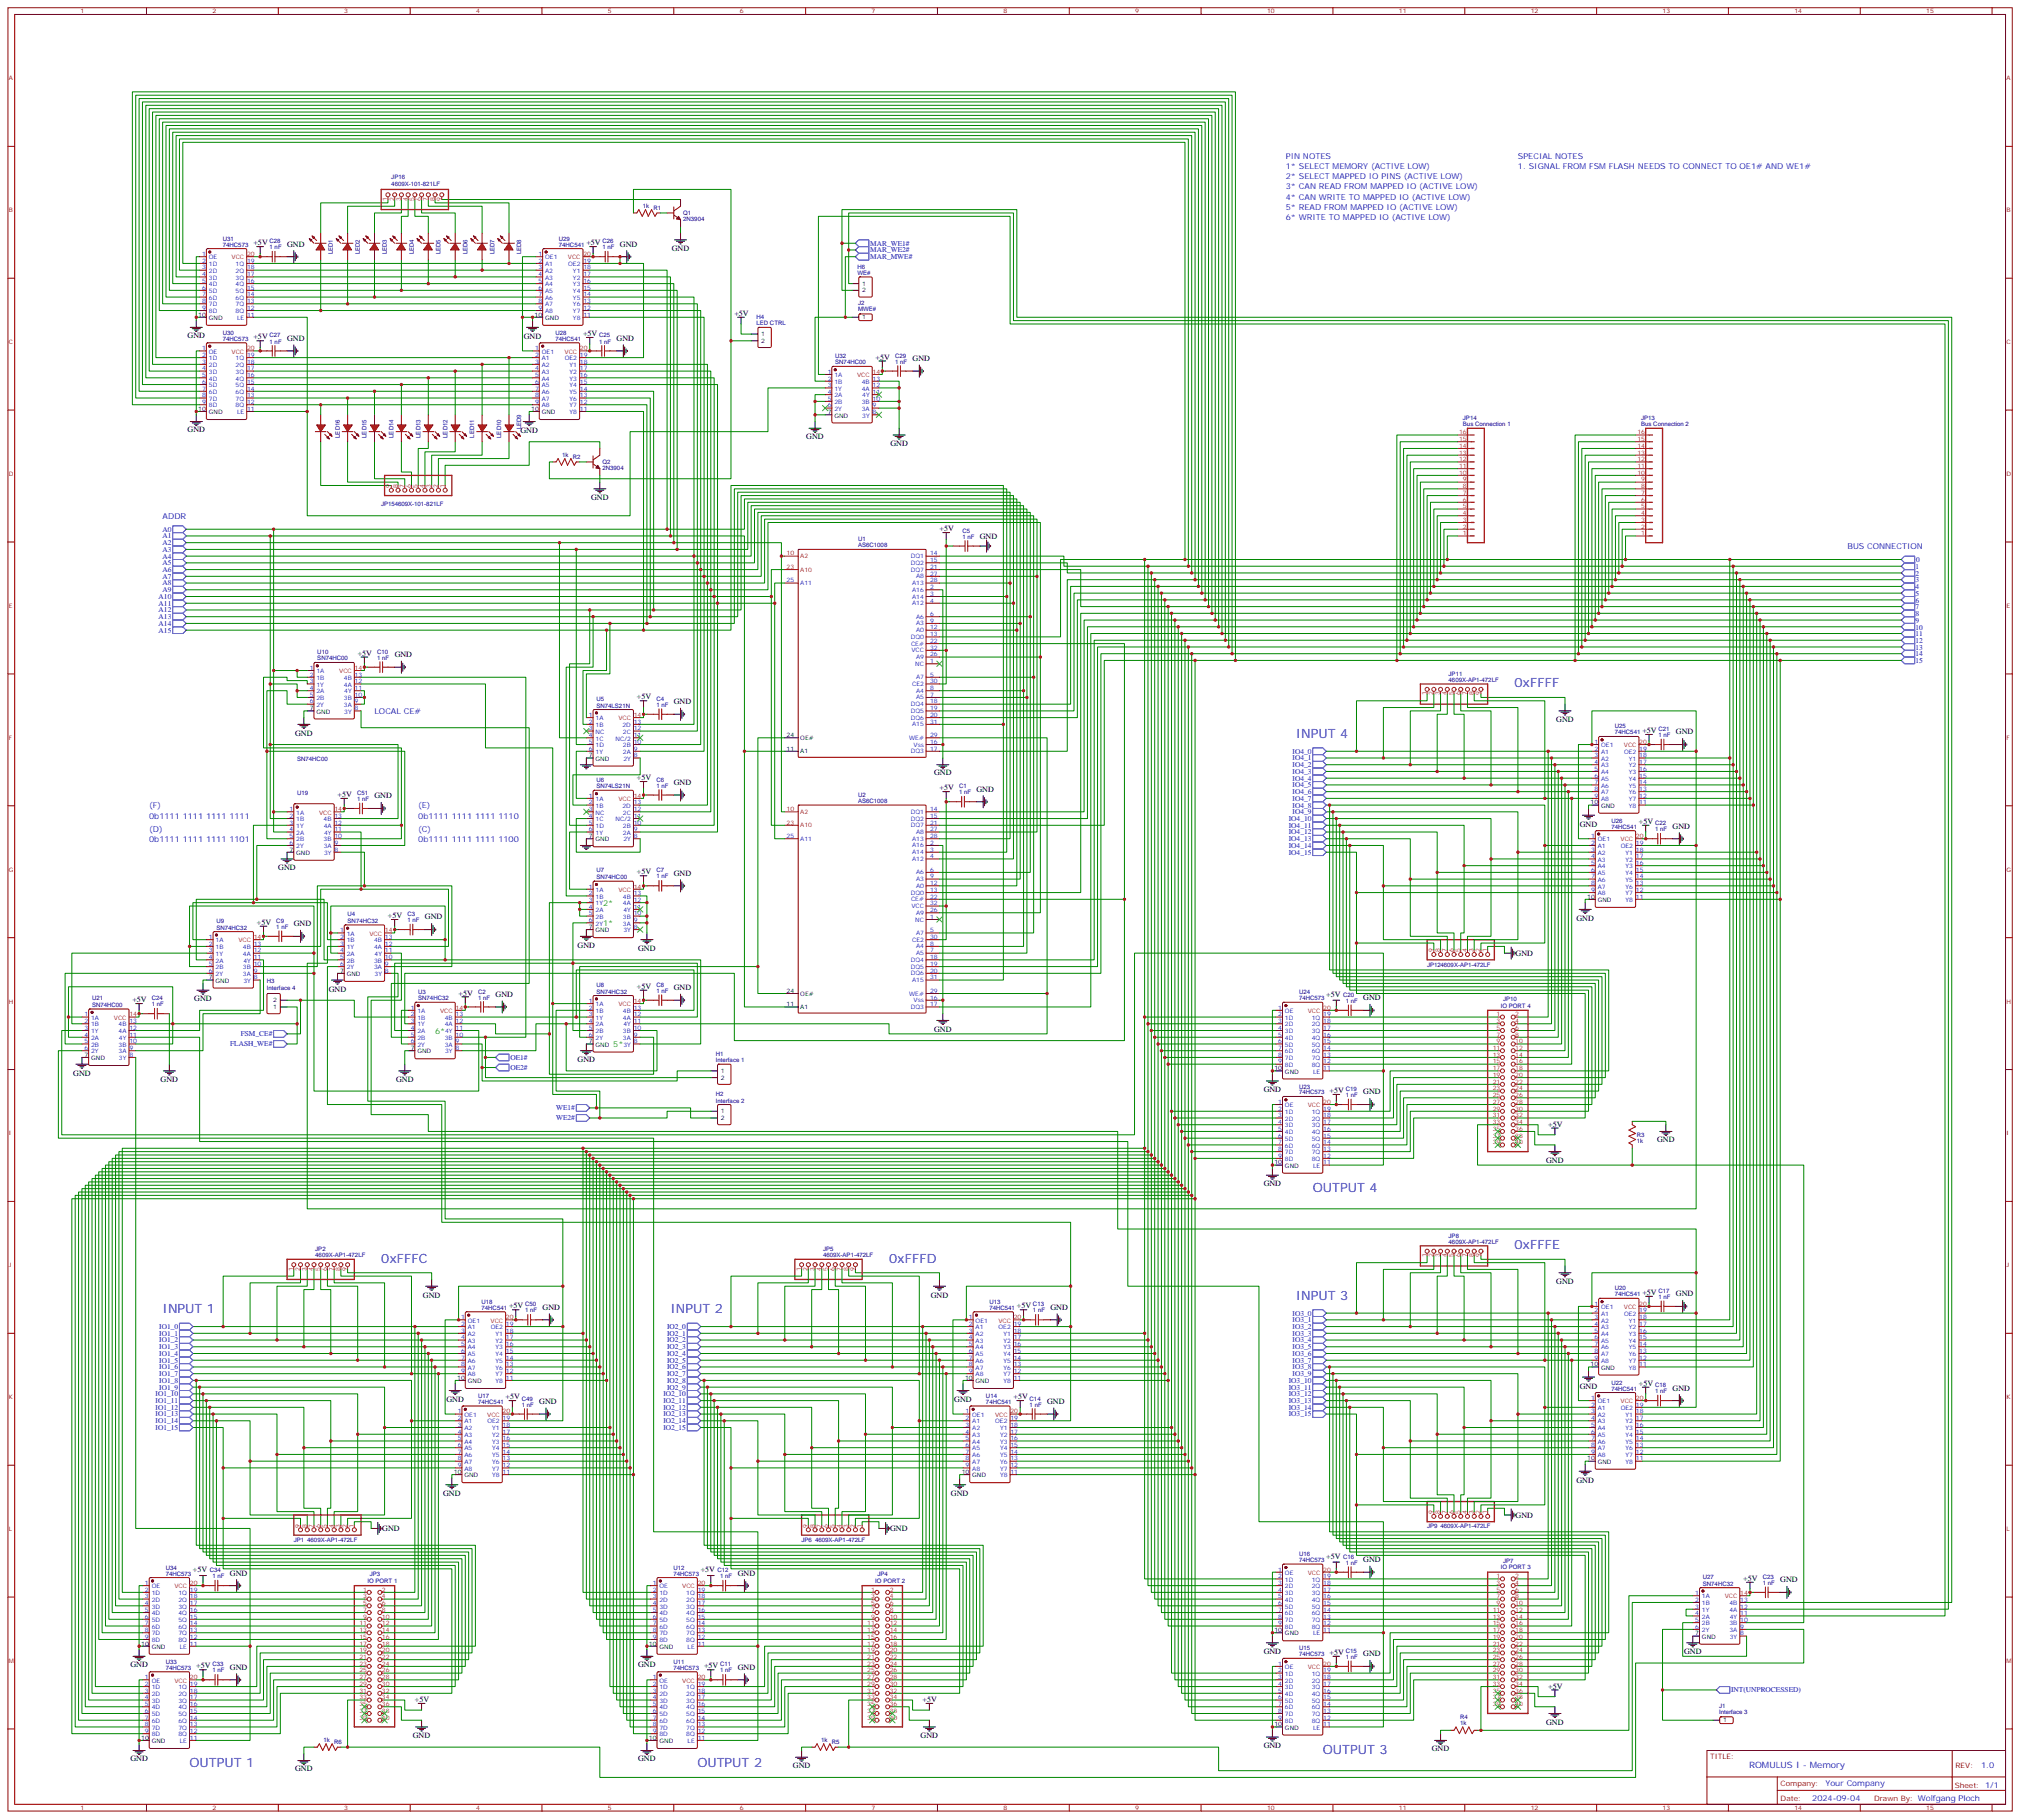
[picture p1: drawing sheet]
<svg xmlns="http://www.w3.org/2000/svg" width="1059mm" height="954mm" viewBox="0 0 1059 954" stroke-linecap="round" stroke-linejoin="round" font-family="sans-serif">
<defs><g id="words">
<g font-size="6.7" fill="#00f">
<text x="794" y="360">0xFFFF</text>
<text x="680" y="387">INPUT 4</text>
<text x="689" y="625">OUTPUT 4</text>
<text x="794" y="655">0xFFFE</text>
<text x="200" y="662">0xFFFC</text>
<text x="466" y="662">0xFFFD</text>
<text x="680" y="681">INPUT 3</text>
<text x="85" y="688">INPUT 1</text>
<text x="352" y="688">INPUT 2</text>
<text x="694" y="920">OUTPUT 3</text>
<text x="99" y="927">OUTPUT 1</text>
<text x="366" y="927">OUTPUT 2</text>
</g>
<text font-size="4.6" fill="#00f" x="917" y="927">ROMULUS I - Memory</text>
<g font-size="4.2" fill="#00f">
<text x="674" y="83">PIN NOTES</text>
<text x="796" y="83">SPECIAL NOTES</text>
<text x="674" y="89">1* SELECT MEMORY (ACTIVE LOW)</text>
<text x="796" y="89">1. SIGNAL FROM FSM FLASH NEEDS TO CONNECT TO OE1# AND WE1#</text>
<text x="674" y="94">2* SELECT MAPPED IO PINS (ACTIVE LOW)</text>
<text x="674" y="99">3* CAN READ FROM MAPPED IO (ACTIVE LOW)</text>
<text x="674" y="105">4* CAN WRITE TO MAPPED IO (ACTIVE LOW)</text>
<text x="674" y="110">5* READ FROM MAPPED IO (ACTIVE LOW)</text>
<text x="674" y="115">6* WRITE TO MAPPED IO (ACTIVE LOW)</text>
<text x="85" y="272">ADDR</text>
<text x="969" y="288">BUS CONNECTION</text>
<text x="196" y="374">LOCAL CE#</text>
<text x="78" y="424">(F)</text>
<text x="219" y="424">(E)</text>
<text x="78" y="429">0b1111 1111 1111 1111</text>
<text x="219" y="429">0b1111 1111 1111 1110</text>
<text x="78" y="436">(D)</text>
<text x="219" y="436">(C)</text>
<text x="78" y="442">0b1111 1111 1111 1101</text>
<text x="219" y="442">0b1111 1111 1111 1100</text>
<text x="1039" y="927">1.0</text>
<text x="957" y="937">Your Company</text>
<text x="951" y="944">2024-09-04</text>
</g>
<g font-size="4.2">
<text x="133" y="129">+5V</text>
<text x="151" y="129">GND</text>
<text x="308" y="129">+5V</text>
<text x="325" y="129">GND</text>
<text x="352" y="131">GND</text>
<text x="385" y="166">+5V</text>
<text x="98" y="177">GND</text>
<text x="133" y="178">+5V</text>
<text x="151" y="179">GND</text>
<text x="275" y="178">GND</text>
<text x="306" y="176">+5V</text>
<text x="323" y="179">GND</text>
<text x="459" y="189">+5V</text>
<text x="479" y="189">GND</text>
<text x="98" y="227">GND</text>
<text x="273" y="227">GND</text>
<text x="423" y="230">GND</text>
<text x="467" y="234">GND</text>
<text x="310" y="262">GND</text>
<text x="493" y="279">+5V</text>
<text x="514" y="283">GND</text>
<text x="188" y="344">+5V</text>
<text x="207" y="344">GND</text>
<text x="334" y="367">+5V</text>
<text x="353" y="369">GND</text>
<text x="816" y="379">GND</text>
<text x="155" y="386">GND</text>
<text x="861" y="384">+5V</text>
<text x="879" y="385">GND</text>
<text x="490" y="407">GND</text>
<text x="334" y="409">+5V</text>
<text x="353" y="412">GND</text>
<text x="177" y="418">+5V</text>
<text x="196" y="419">GND</text>
<text x="493" y="414">+5V</text>
<text x="512" y="415">GND</text>
<text x="860" y="432">+5V</text>
<text x="829" y="433">GND</text>
<text x="877" y="434">GND</text>
<text x="146" y="456">GND</text>
<text x="334" y="458">+5V</text>
<text x="353" y="459">GND</text>
<text x="135" y="485">+5V</text>
<text x="154" y="486">GND</text>
<text x="203" y="481">+5V</text>
<text x="223" y="482">GND</text>
<text x="827" y="483">GND</text>
<text x="303" y="497">GND</text>
<text x="335" y="499">GND</text>
<text x="795" y="501">GND</text>
<text x="172" y="520">GND</text>
<text x="241" y="522">+5V</text>
<text x="334" y="518">+5V</text>
<text x="353" y="519">GND</text>
<text x="69" y="525">+5V</text>
<text x="102" y="525">GND</text>
<text x="260" y="523">GND</text>
<text x="696" y="523">+5V</text>
<text x="715" y="524">GND</text>
<text x="490" y="541">GND</text>
<text x="303" y="557">GND</text>
<text x="38" y="564">GND</text>
<text x="84" y="568">GND</text>
<text x="208" y="568">GND</text>
<text x="663" y="572">GND</text>
<text x="697" y="573">+5V</text>
<text x="715" y="574">GND</text>
<text x="812" y="591">+5V</text>
<text x="869" y="599">GND</text>
<text x="811" y="610">GND</text>
<text x="663" y="622">GND</text>
<text x="816" y="673">GND</text>
<text x="222" y="680">GND</text>
<text x="488" y="680">GND</text>
<text x="861" y="679">+5V</text>
<text x="879" y="680">GND</text>
<text x="267" y="686">+5V</text>
<text x="285" y="687">GND</text>
<text x="533" y="686">+5V</text>
<text x="551" y="687">GND</text>
<text x="829" y="728">GND</text>
<text x="860" y="727">+5V</text>
<text x="877" y="729">GND</text>
<text x="234" y="735">GND</text>
<text x="265" y="734">+5V</text>
<text x="283" y="736">GND</text>
<text x="501" y="735">GND</text>
<text x="532" y="734">+5V</text>
<text x="549" y="736">GND</text>
<text x="827" y="777">GND</text>
<text x="232" y="784">GND</text>
<text x="499" y="784">GND</text>
<text x="795" y="796">GND</text>
<text x="200" y="803">GND</text>
<text x="467" y="803">GND</text>
<text x="696" y="817">+5V</text>
<text x="715" y="819">GND</text>
<text x="101" y="824">+5V</text>
<text x="121" y="826">GND</text>
<text x="368" y="824">+5V</text>
<text x="387" y="826">GND</text>
<text x="914" y="829">+5V</text>
<text x="934" y="830">GND</text>
<text x="663" y="867">GND</text>
<text x="697" y="868">+5V</text>
<text x="715" y="868">GND</text>
<text x="883" y="867">GND</text>
<text x="68" y="874">GND</text>
<text x="103" y="875">+5V</text>
<text x="121" y="875">GND</text>
<text x="335" y="874">GND</text>
<text x="369" y="875">+5V</text>
<text x="387" y="875">GND</text>
<text x="812" y="885">+5V</text>
<text x="218" y="892">+5V</text>
<text x="484" y="892">+5V</text>
<text x="811" y="904">GND</text>
<text x="217" y="911">GND</text>
<text x="483" y="911">GND</text>
<text x="663" y="916">GND</text>
<text x="68" y="923">GND</text>
<text x="335" y="923">GND</text>
<text x="751" y="918">GND</text>
<text x="155" y="929">GND</text>
<text x="416" y="927">GND</text>
</g>
<g font-size="4.2" fill="#093">
<text x="316" y="475">2*</text>
<text x="316" y="486">1*</text>
<text x="228" y="542">6*</text>
<text x="322" y="549">5*</text>
</g>
<g font-size="3.9" fill="#00f">
<text x="456" y="129">MAR_WE1#</text>
<text x="456" y="132">MAR_WE2#</text>
<text x="456" y="136">MAR_MWE#</text>
<text x="85" y="279">A0</text>
<text x="85" y="282">A1</text>
<text x="85" y="286">A2</text>
<text x="85" y="289">A3</text>
<text x="85" y="293">A4</text>
<text x="85" y="296">A5</text>
<text x="85" y="300">A6</text>
<text x="1005" y="298">1</text>
<text x="1005" y="295">0</text>
<text x="85" y="303">A7</text>
<text x="1005" y="302">2</text>
<text x="1005" y="305">3</text>
<text x="85" y="307">A8</text>
<text x="85" y="310">A9</text>
<text x="1005" y="309">4</text>
<text x="83" y="314">A10</text>
<text x="83" y="318">A11</text>
<text x="1005" y="312">5</text>
<text x="1005" y="316">6</text>
<text x="83" y="321">A12</text>
<text x="1005" y="319">7</text>
<text x="1005" y="323">8</text>
<text x="83" y="325">A13</text>
<text x="83" y="328">A14</text>
<text x="1005" y="327">9</text>
<text x="83" y="332">A15</text>
<text x="1005" y="330">10</text>
<text x="1005" y="334">11</text>
<text x="1005" y="337">12</text>
<text x="1005" y="341">13</text>
<text x="1005" y="344">14</text>
<text x="1005" y="348">15</text>
<text x="678" y="395">IO4_0</text>
<text x="678" y="399">IO4_1</text>
<text x="678" y="402">IO4_2</text>
<text x="678" y="406">IO4_3</text>
<text x="678" y="409">IO4_4</text>
<text x="678" y="413">IO4_5</text>
<text x="678" y="416">IO4_6</text>
<text x="678" y="420">IO4_7</text>
<text x="678" y="423">IO4_8</text>
<text x="676" y="430">IO4_10</text>
<text x="678" y="427">IO4_9</text>
<text x="676" y="434">IO4_11</text>
<text x="676" y="437">IO4_12</text>
<text x="676" y="441">IO4_13</text>
<text x="676" y="445">IO4_14</text>
<text x="676" y="448">IO4_15</text>
<text x="126" y="543">FSM_CE#</text>
<text x="121" y="549">FLASH_WE#</text>
<text x="268" y="556">OE1#</text>
<text x="268" y="561">OE2#</text>
<text x="292" y="582">WE1#</text>
<text x="292" y="587">WE2#</text>
<text x="678" y="690">IO3_0</text>
<text x="678" y="693">IO3_1</text>
<text x="84" y="700">IO1_1</text>
<text x="84" y="697">IO1_0</text>
<text x="350" y="697">IO2_0</text>
<text x="350" y="700">IO2_1</text>
<text x="678" y="697">IO3_2</text>
<text x="678" y="700">IO3_3</text>
<text x="84" y="707">IO1_3</text>
<text x="84" y="704">IO1_2</text>
<text x="350" y="704">IO2_2</text>
<text x="350" y="707">IO2_3</text>
<text x="678" y="704">IO3_4</text>
<text x="678" y="707">IO3_5</text>
<text x="84" y="711">IO1_4</text>
<text x="350" y="711">IO2_4</text>
<text x="678" y="711">IO3_6</text>
<text x="84" y="718">IO1_6</text>
<text x="84" y="714">IO1_5</text>
<text x="350" y="714">IO2_5</text>
<text x="350" y="718">IO2_6</text>
<text x="678" y="714">IO3_7</text>
<text x="678" y="718">IO3_8</text>
<text x="84" y="725">IO1_8</text>
<text x="84" y="721">IO1_7</text>
<text x="350" y="721">IO2_7</text>
<text x="350" y="725">IO2_8</text>
<text x="676" y="725">IO3_10</text>
<text x="678" y="721">IO3_9</text>
<text x="84" y="729">IO1_9</text>
<text x="350" y="729">IO2_9</text>
<text x="676" y="729">IO3_11</text>
<text x="82" y="736">IO1_11</text>
<text x="82" y="732">IO1_10</text>
<text x="348" y="732">IO2_10</text>
<text x="348" y="736">IO2_11</text>
<text x="676" y="732">IO3_12</text>
<text x="676" y="736">IO3_13</text>
<text x="82" y="743">IO1_13</text>
<text x="82" y="739">IO1_12</text>
<text x="348" y="739">IO2_12</text>
<text x="348" y="743">IO2_13</text>
<text x="676" y="739">IO3_14</text>
<text x="676" y="743">IO3_15</text>
<text x="82" y="750">IO1_15</text>
<text x="82" y="746">IO1_14</text>
<text x="348" y="746">IO2_14</text>
<text x="348" y="750">IO2_15</text>
<text x="908" y="887">INT(UNPROCESSED)</text>
</g>
<g font-size="3.9" fill="#800">
<text x="897" y="922">TITLE:</text>
<text x="1026" y="927">REV:</text>
<text x="934" y="937">Company:</text>
<text x="1025" y="937">Sheet: 1/1</text>
<text x="934" y="944">Date:</text>
<text x="983" y="944">Drawn By: Wolfgang Ploch</text>
</g>
<g font-size="3.2" fill="#800">
<text x="42" y="7">1</text>
<text x="111" y="7">2</text>
<text x="181" y="7">3</text>
<text x="250" y="7">4</text>
<text x="319" y="7">5</text>
<text x="388" y="7">6</text>
<text x="457" y="7">7</text>
<text x="526" y="7">8</text>
<text x="595" y="7">9</text>
<text x="665" y="7">10</text>
<text x="734" y="7">11</text>
<text x="803" y="7">12</text>
<text x="872" y="7">13</text>
<text x="941" y="7">14</text>
<text x="1010" y="7">15</text>
<text x="5" y="42">A</text>
<text x="1052" y="42">A</text>
<text x="5" y="111">B</text>
<text x="1052" y="111">B</text>
<text x="5" y="180">C</text>
<text x="1052" y="180">C</text>
<text x="5" y="250">D</text>
<text x="1052" y="250">D</text>
<text x="5" y="319">E</text>
<text x="1052" y="319">E</text>
<text x="5" y="388">F</text>
<text x="1052" y="388">F</text>
<text x="5" y="457">G</text>
<text x="1052" y="457">G</text>
<text x="5" y="526">H</text>
<text x="1052" y="526">H</text>
<text x="5" y="595">I</text>
<text x="1052" y="595">I</text>
<text x="5" y="664">J</text>
<text x="1052" y="664">J</text>
<text x="5" y="734">K</text>
<text x="1052" y="734">K</text>
<text x="5" y="803">L</text>
<text x="1052" y="803">L</text>
<text x="5" y="872">M</text>
<text x="1052" y="872">M</text>
<text x="42" y="949">1</text>
<text x="111" y="949">2</text>
<text x="181" y="949">3</text>
<text x="250" y="949">4</text>
<text x="319" y="949">5</text>
<text x="388" y="949">6</text>
<text x="457" y="949">7</text>
<text x="526" y="949">8</text>
<text x="595" y="949">9</text>
<text x="665" y="949">10</text>
<text x="734" y="949">11</text>
<text x="803" y="949">12</text>
<text x="872" y="949">13</text>
<text x="941" y="949">14</text>
<text x="1010" y="949">15</text>
</g>
<g font-size="3.2" fill="#000080">
<text x="205" y="94">JP16</text>
<text x="205" y="98">4609X-101-821LF</text>
<text x="337" y="109">1k</text>
<text x="343" y="110">R1</text>
<text x="358" y="113">Q1</text>
<text x="358" y="116">2N3904</text>
<text x="117" y="129">74HC573</text>
<text x="117" y="126">U31</text>
<text x="141" y="131">1 nF</text>
<text x="141" y="128">C28</text>
<text x="293" y="129">74HC541</text>
<text x="293" y="126">U29</text>
<text x="316" y="131">1 nF</text>
<text x="316" y="128">C26</text>
<text x="175" y="133" transform="rotate(-90 175 133)">LED1</text>
<text x="189" y="133" transform="rotate(-90 189 133)">LED2</text>
<text x="203" y="133" transform="rotate(-90 203 133)">LED3</text>
<text x="217" y="133" transform="rotate(-90 217 133)">LED4</text>
<text x="231" y="133" transform="rotate(-90 231 133)">LED5</text>
<text x="245" y="133" transform="rotate(-90 245 133)">LED6</text>
<text x="259" y="133" transform="rotate(-90 259 133)">LED7</text>
<text x="273" y="133" transform="rotate(-90 273 133)">LED8</text>
<text x="450" y="141">H6</text>
<text x="450" y="144">WE#</text>
<text x="450" y="160">J2</text>
<text x="397" y="167">H4</text>
<text x="450" y="163">MWE#</text>
<text x="397" y="171">LED CTRL</text>
<text x="117" y="179">74HC573</text>
<text x="117" y="176">U30</text>
<text x="141" y="177">C27</text>
<text x="291" y="179">74HC541</text>
<text x="291" y="176">U28</text>
<text x="314" y="177">C25</text>
<text x="141" y="180">1 nF</text>
<text x="314" y="180">1 nF</text>
<text x="438" y="191">SN74HC00</text>
<text x="438" y="188">U32</text>
<text x="469" y="191">1 nF</text>
<text x="469" y="188">C29</text>
<text x="767" y="220">JP14</text>
<text x="861" y="220">JP13</text>
<text x="273" y="225" transform="rotate(-90 273 225)">LED9</text>
<text x="767" y="223">Bus Connection 1</text>
<text x="861" y="223">Bus Connection 2</text>
<text x="178" y="230" transform="rotate(-90 178 230)">LED16</text>
<text x="192" y="230" transform="rotate(-90 192 230)">LED15</text>
<text x="206" y="230" transform="rotate(-90 206 230)">LED14</text>
<text x="221" y="230" transform="rotate(-90 221 230)">LED13</text>
<text x="235" y="230" transform="rotate(-90 235 230)">LED12</text>
<text x="249" y="229" transform="rotate(-90 249 229)">LED11</text>
<text x="263" y="230" transform="rotate(-90 263 230)">LED10</text>
<text x="295" y="239">1k</text>
<text x="300" y="240">R2</text>
<text x="316" y="243">Q2</text>
<text x="316" y="246">2N3904</text>
<text x="200" y="265">JP154609X-101-821LF</text>
<text x="505" y="279">C5</text>
<text x="450" y="287">AS6C1008</text>
<text x="450" y="284">U1</text>
<text x="505" y="282">1 nF</text>
<text x="166" y="346">SN74HC00</text>
<text x="166" y="343">U10</text>
<text x="198" y="346">1 nF</text>
<text x="198" y="343">C10</text>
<text x="760" y="358">4609X-AP1-472LF</text>
<text x="760" y="354">JP11</text>
<text x="313" y="371">SN74LS21N</text>
<text x="313" y="367">U5</text>
<text x="344" y="371">1 nF</text>
<text x="344" y="367">C4</text>
<text x="847" y="382">U25</text>
<text x="870" y="383">C21</text>
<text x="847" y="385">74HC541</text>
<text x="870" y="386">1 nF</text>
<text x="156" y="399">SN74HC00</text>
<text x="313" y="413">SN74LS21N</text>
<text x="313" y="410">U6</text>
<text x="344" y="413">1 nF</text>
<text x="344" y="410">C6</text>
<text x="503" y="413">C1</text>
<text x="156" y="417">U19</text>
<text x="187" y="420">1 nF</text>
<text x="187" y="417">C51</text>
<text x="450" y="418">U2</text>
<text x="503" y="416">1 nF</text>
<text x="450" y="421">AS6C1008</text>
<text x="845" y="431">U26</text>
<text x="845" y="434">74HC541</text>
<text x="868" y="436">1 nF</text>
<text x="868" y="433">C22</text>
<text x="313" y="461">SN74HC00</text>
<text x="313" y="457">U7</text>
<text x="344" y="461">1 nF</text>
<text x="344" y="457">C7</text>
<text x="114" y="484">U9</text>
<text x="145" y="484">C9</text>
<text x="182" y="484">SN74HC32</text>
<text x="182" y="480">U4</text>
<text x="214" y="483">1 nF</text>
<text x="214" y="480">C3</text>
<text x="114" y="487">SN74HC32</text>
<text x="145" y="487">1 nF</text>
<text x="749" y="507">JP124609X-AP1-472LF</text>
<text x="140" y="516">H3</text>
<text x="140" y="519">Interface 4</text>
<text x="219" y="521">U3</text>
<text x="251" y="521">C2</text>
<text x="313" y="521">SN74HC32</text>
<text x="313" y="517">U8</text>
<text x="344" y="521">1 nF</text>
<text x="344" y="517">C8</text>
<text x="681" y="521">U24</text>
<text x="48" y="528">SN74HC00</text>
<text x="48" y="524">U21</text>
<text x="80" y="528">1 nF</text>
<text x="80" y="524">C24</text>
<text x="219" y="524">SN74HC32</text>
<text x="251" y="524">1 nF</text>
<text x="681" y="524">74HC573</text>
<text x="704" y="523">C20</text>
<text x="706" y="526">1 nF</text>
<text x="788" y="525">JP10</text>
<text x="787" y="528">IO PORT 4</text>
<text x="375" y="557">Interface 1</text>
<text x="375" y="554">H1</text>
<text x="375" y="575">H2</text>
<text x="681" y="574">74HC573</text>
<text x="681" y="571">U23</text>
<text x="706" y="575">1 nF</text>
<text x="706" y="572">C19</text>
<text x="375" y="578">Interface 2</text>
<text x="859" y="599">1k</text>
<text x="859" y="596">R3</text>
<text x="760" y="652">4609X-AP1-472LF</text>
<text x="760" y="649">JP8</text>
<text x="165" y="659">4609X-AP1-472LF</text>
<text x="165" y="656">JP2</text>
<text x="432" y="659">4609X-AP1-472LF</text>
<text x="432" y="656">JP5</text>
<text x="847" y="676">U20</text>
<text x="870" y="678">C17</text>
<text x="253" y="684">U18</text>
<text x="519" y="684">U13</text>
<text x="847" y="680">74HC541</text>
<text x="870" y="681">1 nF</text>
<text x="253" y="687">74HC541</text>
<text x="275" y="688">1 nF</text>
<text x="275" y="685">C50</text>
<text x="519" y="687">74HC541</text>
<text x="542" y="688">1 nF</text>
<text x="542" y="685">C13</text>
<text x="845" y="726">U22</text>
<text x="845" y="729">74HC541</text>
<text x="868" y="730">1 nF</text>
<text x="868" y="727">C18</text>
<text x="251" y="736">74HC541</text>
<text x="251" y="733">U17</text>
<text x="274" y="737">1 nF</text>
<text x="274" y="734">C49</text>
<text x="517" y="736">74HC541</text>
<text x="517" y="733">U14</text>
<text x="540" y="737">1 nF</text>
<text x="540" y="734">C14</text>
<text x="749" y="801">JP9</text>
<text x="756" y="801">4609X-AP1-472LF</text>
<text x="154" y="808">JP1</text>
<text x="161" y="808">4609X-AP1-472LF</text>
<text x="420" y="808">JP6</text>
<text x="427" y="808">4609X-AP1-472LF</text>
<text x="681" y="816">U16</text>
<text x="681" y="819">74HC573</text>
<text x="704" y="817">C16</text>
<text x="706" y="820">1 nF</text>
<text x="788" y="819">JP7</text>
<text x="87" y="826">74HC573</text>
<text x="87" y="823">U34</text>
<text x="110" y="824">C34</text>
<text x="111" y="827">1 nF</text>
<text x="194" y="826">JP3</text>
<text x="353" y="826">74HC573</text>
<text x="353" y="823">U12</text>
<text x="376" y="824">C12</text>
<text x="378" y="827">1 nF</text>
<text x="460" y="826">JP4</text>
<text x="787" y="823">IO PORT 3</text>
<text x="893" y="828">U27</text>
<text x="925" y="828">C23</text>
<text x="193" y="830">IO PORT 1</text>
<text x="459" y="830">IO PORT 2</text>
<text x="893" y="831">SN74HC32</text>
<text x="925" y="831">1 nF</text>
<text x="681" y="868">74HC573</text>
<text x="681" y="865">U15</text>
<text x="706" y="870">1 nF</text>
<text x="706" y="867">C15</text>
<text x="87" y="875">74HC573</text>
<text x="87" y="872">U33</text>
<text x="111" y="874">C33</text>
<text x="353" y="875">74HC573</text>
<text x="353" y="872">U11</text>
<text x="378" y="874">C11</text>
<text x="111" y="877">1 nF</text>
<text x="378" y="877">1 nF</text>
<text x="902" y="899">Interface 3</text>
<text x="902" y="895">J1</text>
<text x="766" y="904">1k</text>
<text x="766" y="901">R4</text>
<text x="170" y="913">1k</text>
<text x="175" y="914">R6</text>
<text x="431" y="913">1k</text>
<text x="436" y="914">R5</text>
</g>
<g font-size="3.2" fill="#8d2323">
<text x="203" y="105" transform="rotate(-90 203 105)">1</text>
<text x="207" y="105" transform="rotate(-90 207 105)">2</text>
<text x="210" y="105" transform="rotate(-90 210 105)">3</text>
<text x="214" y="105" transform="rotate(-90 214 105)">4</text>
<text x="217" y="105" transform="rotate(-90 217 105)">5</text>
<text x="221" y="105" transform="rotate(-90 221 105)">6</text>
<text x="224" y="105" transform="rotate(-90 224 105)">7</text>
<text x="228" y="105" transform="rotate(-90 228 105)">8</text>
<text x="231" y="105" transform="rotate(-90 231 105)">9</text>
<text x="765" y="228">16</text>
<text x="859" y="228">16</text>
<text x="765" y="231">15</text>
<text x="859" y="231">15</text>
<text x="765" y="238">13</text>
<text x="765" y="235">14</text>
<text x="859" y="238">13</text>
<text x="859" y="235">14</text>
<text x="765" y="245">11</text>
<text x="765" y="242">12</text>
<text x="859" y="245">11</text>
<text x="859" y="242">12</text>
<text x="765" y="249">10</text>
<text x="859" y="249">10</text>
<text x="205" y="256" transform="rotate(-90 205 256)">9</text>
<text x="208" y="256" transform="rotate(-90 208 256)">8</text>
<text x="212" y="256" transform="rotate(-90 212 256)">7</text>
<text x="215" y="256" transform="rotate(-90 215 256)">6</text>
<text x="219" y="256" transform="rotate(-90 219 256)">5</text>
<text x="223" y="256" transform="rotate(-90 223 256)">4</text>
<text x="226" y="256" transform="rotate(-90 226 256)">3</text>
<text x="230" y="256" transform="rotate(-90 230 256)">2</text>
<text x="233" y="256" transform="rotate(-90 233 256)">1</text>
<text x="767" y="256">8</text>
<text x="767" y="252">9</text>
<text x="861" y="256">8</text>
<text x="861" y="252">9</text>
<text x="767" y="263">6</text>
<text x="767" y="259">7</text>
<text x="861" y="263">6</text>
<text x="861" y="259">7</text>
<text x="767" y="267">5</text>
<text x="861" y="267">5</text>
<text x="767" y="274">3</text>
<text x="767" y="270">4</text>
<text x="861" y="274">3</text>
<text x="861" y="270">4</text>
<text x="767" y="281">1</text>
<text x="767" y="277">2</text>
<text x="861" y="281">1</text>
<text x="861" y="277">2</text>
<text x="748" y="364" transform="rotate(-90 748 364)">1</text>
<text x="752" y="364" transform="rotate(-90 752 364)">2</text>
<text x="755" y="364" transform="rotate(-90 755 364)">3</text>
<text x="759" y="364" transform="rotate(-90 759 364)">4</text>
<text x="762" y="364" transform="rotate(-90 762 364)">5</text>
<text x="766" y="364" transform="rotate(-90 766 364)">6</text>
<text x="769" y="364" transform="rotate(-90 769 364)">7</text>
<text x="773" y="364" transform="rotate(-90 773 364)">8</text>
<text x="776" y="364" transform="rotate(-90 776 364)">9</text>
<text x="752" y="499" transform="rotate(-90 752 499)">9</text>
<text x="755" y="499" transform="rotate(-90 755 499)">8</text>
<text x="759" y="499" transform="rotate(-90 759 499)">7</text>
<text x="762" y="499" transform="rotate(-90 762 499)">6</text>
<text x="766" y="499" transform="rotate(-90 766 499)">5</text>
<text x="769" y="499" transform="rotate(-90 769 499)">4</text>
<text x="773" y="499" transform="rotate(-90 773 499)">3</text>
<text x="776" y="499" transform="rotate(-90 776 499)">2</text>
<text x="780" y="499" transform="rotate(-90 780 499)">1</text>
<text x="785" y="533">1</text>
<text x="795" y="533">2</text>
<text x="785" y="536">3</text>
<text x="785" y="540">5</text>
<text x="795" y="536">4</text>
<text x="795" y="540">6</text>
<text x="785" y="543">7</text>
<text x="795" y="543">8</text>
<text x="783" y="551">11</text>
<text x="785" y="547">9</text>
<text x="795" y="547">10</text>
<text x="795" y="551">12</text>
<text x="783" y="554">13</text>
<text x="783" y="558">15</text>
<text x="795" y="554">14</text>
<text x="795" y="558">16</text>
<text x="783" y="561">17</text>
<text x="795" y="561">18</text>
<text x="783" y="565">19</text>
<text x="783" y="568">21</text>
<text x="795" y="565">20</text>
<text x="795" y="568">22</text>
<text x="783" y="572">23</text>
<text x="783" y="575">25</text>
<text x="795" y="572">24</text>
<text x="795" y="575">26</text>
<text x="783" y="579">27</text>
<text x="795" y="579">28</text>
<text x="783" y="582">29</text>
<text x="783" y="586">31</text>
<text x="795" y="582">30</text>
<text x="795" y="586">32</text>
<text x="783" y="589">33</text>
<text x="783" y="593">35</text>
<text x="795" y="589">34</text>
<text x="795" y="593">36</text>
<text x="783" y="596">37</text>
<text x="783" y="600">39</text>
<text x="795" y="596">38</text>
<text x="795" y="600">40</text>
<text x="748" y="659" transform="rotate(-90 748 659)">1</text>
<text x="752" y="659" transform="rotate(-90 752 659)">2</text>
<text x="755" y="659" transform="rotate(-90 755 659)">3</text>
<text x="759" y="659" transform="rotate(-90 759 659)">4</text>
<text x="762" y="659" transform="rotate(-90 762 659)">5</text>
<text x="766" y="659" transform="rotate(-90 766 659)">6</text>
<text x="769" y="659" transform="rotate(-90 769 659)">7</text>
<text x="773" y="659" transform="rotate(-90 773 659)">8</text>
<text x="776" y="659" transform="rotate(-90 776 659)">9</text>
<text x="154" y="666" transform="rotate(-90 154 666)">1</text>
<text x="157" y="666" transform="rotate(-90 157 666)">2</text>
<text x="161" y="666" transform="rotate(-90 161 666)">3</text>
<text x="164" y="666" transform="rotate(-90 164 666)">4</text>
<text x="168" y="666" transform="rotate(-90 168 666)">5</text>
<text x="171" y="666" transform="rotate(-90 171 666)">6</text>
<text x="175" y="666" transform="rotate(-90 175 666)">7</text>
<text x="178" y="666" transform="rotate(-90 178 666)">8</text>
<text x="182" y="666" transform="rotate(-90 182 666)">9</text>
<text x="420" y="666" transform="rotate(-90 420 666)">1</text>
<text x="424" y="666" transform="rotate(-90 424 666)">2</text>
<text x="427" y="666" transform="rotate(-90 427 666)">3</text>
<text x="431" y="666" transform="rotate(-90 431 666)">4</text>
<text x="434" y="666" transform="rotate(-90 434 666)">5</text>
<text x="438" y="666" transform="rotate(-90 438 666)">6</text>
<text x="441" y="666" transform="rotate(-90 441 666)">7</text>
<text x="445" y="666" transform="rotate(-90 445 666)">8</text>
<text x="448" y="666" transform="rotate(-90 448 666)">9</text>
<text x="752" y="794" transform="rotate(-90 752 794)">9</text>
<text x="755" y="794" transform="rotate(-90 755 794)">8</text>
<text x="759" y="794" transform="rotate(-90 759 794)">7</text>
<text x="762" y="794" transform="rotate(-90 762 794)">6</text>
<text x="766" y="794" transform="rotate(-90 766 794)">5</text>
<text x="769" y="794" transform="rotate(-90 769 794)">4</text>
<text x="773" y="794" transform="rotate(-90 773 794)">3</text>
<text x="776" y="794" transform="rotate(-90 776 794)">2</text>
<text x="780" y="794" transform="rotate(-90 780 794)">1</text>
<text x="157" y="801" transform="rotate(-90 157 801)">9</text>
<text x="161" y="801" transform="rotate(-90 161 801)">8</text>
<text x="164" y="801" transform="rotate(-90 164 801)">7</text>
<text x="168" y="801" transform="rotate(-90 168 801)">6</text>
<text x="171" y="801" transform="rotate(-90 171 801)">5</text>
<text x="175" y="801" transform="rotate(-90 175 801)">4</text>
<text x="178" y="801" transform="rotate(-90 178 801)">3</text>
<text x="182" y="801" transform="rotate(-90 182 801)">2</text>
<text x="185" y="801" transform="rotate(-90 185 801)">1</text>
<text x="424" y="801" transform="rotate(-90 424 801)">9</text>
<text x="427" y="801" transform="rotate(-90 427 801)">8</text>
<text x="431" y="801" transform="rotate(-90 431 801)">7</text>
<text x="434" y="801" transform="rotate(-90 434 801)">6</text>
<text x="438" y="801" transform="rotate(-90 438 801)">5</text>
<text x="441" y="801" transform="rotate(-90 441 801)">4</text>
<text x="445" y="801" transform="rotate(-90 445 801)">3</text>
<text x="448" y="801" transform="rotate(-90 448 801)">2</text>
<text x="452" y="801" transform="rotate(-90 452 801)">1</text>
<text x="785" y="827">1</text>
<text x="795" y="827">2</text>
<text x="785" y="831">3</text>
<text x="795" y="831">4</text>
<text x="191" y="834">1</text>
<text x="191" y="838">3</text>
<text x="200" y="834">2</text>
<text x="200" y="838">4</text>
<text x="457" y="834">1</text>
<text x="457" y="838">3</text>
<text x="467" y="834">2</text>
<text x="467" y="838">4</text>
<text x="785" y="834">5</text>
<text x="785" y="838">7</text>
<text x="795" y="834">6</text>
<text x="795" y="838">8</text>
<text x="191" y="842">5</text>
<text x="191" y="845">7</text>
<text x="200" y="842">6</text>
<text x="200" y="845">8</text>
<text x="457" y="842">5</text>
<text x="457" y="845">7</text>
<text x="467" y="842">6</text>
<text x="467" y="845">8</text>
<text x="783" y="845">11</text>
<text x="785" y="842">9</text>
<text x="795" y="842">10</text>
<text x="795" y="845">12</text>
<text x="191" y="849">9</text>
<text x="200" y="849">10</text>
<text x="457" y="849">9</text>
<text x="467" y="849">10</text>
<text x="783" y="849">13</text>
<text x="795" y="849">14</text>
<text x="189" y="852">11</text>
<text x="189" y="856">13</text>
<text x="200" y="852">12</text>
<text x="200" y="856">14</text>
<text x="455" y="852">11</text>
<text x="455" y="856">13</text>
<text x="467" y="852">12</text>
<text x="467" y="856">14</text>
<text x="783" y="852">15</text>
<text x="783" y="856">17</text>
<text x="795" y="852">16</text>
<text x="795" y="856">18</text>
<text x="189" y="859">15</text>
<text x="189" y="863">17</text>
<text x="200" y="859">16</text>
<text x="200" y="863">18</text>
<text x="455" y="859">15</text>
<text x="455" y="863">17</text>
<text x="467" y="859">16</text>
<text x="467" y="863">18</text>
<text x="783" y="859">19</text>
<text x="783" y="863">21</text>
<text x="795" y="859">20</text>
<text x="795" y="863">22</text>
<text x="189" y="866">19</text>
<text x="189" y="870">21</text>
<text x="200" y="866">20</text>
<text x="200" y="870">22</text>
<text x="455" y="866">19</text>
<text x="455" y="870">21</text>
<text x="467" y="866">20</text>
<text x="467" y="870">22</text>
<text x="783" y="866">23</text>
<text x="783" y="870">25</text>
<text x="795" y="866">24</text>
<text x="795" y="870">26</text>
<text x="189" y="873">23</text>
<text x="200" y="873">24</text>
<text x="455" y="873">23</text>
<text x="467" y="873">24</text>
<text x="783" y="873">27</text>
<text x="795" y="873">28</text>
<text x="189" y="877">25</text>
<text x="189" y="880">27</text>
<text x="200" y="877">26</text>
<text x="200" y="880">28</text>
<text x="455" y="877">25</text>
<text x="455" y="880">27</text>
<text x="467" y="877">26</text>
<text x="467" y="880">28</text>
<text x="783" y="877">29</text>
<text x="783" y="880">31</text>
<text x="795" y="877">30</text>
<text x="795" y="880">32</text>
<text x="189" y="884">29</text>
<text x="189" y="887">31</text>
<text x="200" y="884">30</text>
<text x="200" y="887">32</text>
<text x="455" y="884">29</text>
<text x="455" y="887">31</text>
<text x="467" y="884">30</text>
<text x="467" y="887">32</text>
<text x="783" y="884">33</text>
<text x="783" y="887">35</text>
<text x="795" y="884">34</text>
<text x="795" y="887">36</text>
<text x="189" y="891">33</text>
<text x="200" y="891">34</text>
<text x="455" y="891">33</text>
<text x="467" y="891">34</text>
<text x="783" y="891">37</text>
<text x="795" y="891">38</text>
<text x="189" y="894">35</text>
<text x="189" y="898">37</text>
<text x="200" y="894">36</text>
<text x="200" y="898">38</text>
<text x="455" y="894">35</text>
<text x="455" y="898">37</text>
<text x="467" y="894">36</text>
<text x="467" y="898">38</text>
<text x="783" y="894">39</text>
<text x="795" y="894">40</text>
<text x="189" y="902">39</text>
<text x="200" y="902">40</text>
<text x="455" y="902">39</text>
<text x="467" y="902">40</text>
</g>
<g font-size="3.2" fill="#00f">
<text x="106" y="134">1</text>
<text x="106" y="138">2</text>
<text x="110" y="136">OE</text>
<text x="130" y="138">19</text>
<text x="282" y="134">1</text>
<text x="282" y="138">2</text>
<text x="286" y="136">OE1</text>
<text x="306" y="138">19</text>
<text x="106" y="141">3</text>
<text x="110" y="140">1D</text>
<text x="110" y="143">2D</text>
<text x="124" y="143">2Q</text>
<text x="124" y="140">1Q</text>
<text x="130" y="141">18</text>
<text x="282" y="141">3</text>
<text x="286" y="140">A1</text>
<text x="286" y="143">A2</text>
<text x="298" y="140">OE2</text>
<text x="301" y="143">Y1</text>
<text x="306" y="141">18</text>
<text x="106" y="145">4</text>
<text x="106" y="148">5</text>
<text x="110" y="147">3D</text>
<text x="124" y="147">3Q</text>
<text x="130" y="148">16</text>
<text x="130" y="145">17</text>
<text x="282" y="145">4</text>
<text x="282" y="148">5</text>
<text x="286" y="147">A3</text>
<text x="301" y="147">Y2</text>
<text x="306" y="148">16</text>
<text x="306" y="145">17</text>
<text x="106" y="152">6</text>
<text x="106" y="155">7</text>
<text x="110" y="150">4D</text>
<text x="110" y="154">5D</text>
<text x="124" y="154">5Q</text>
<text x="124" y="150">4Q</text>
<text x="130" y="155">14</text>
<text x="130" y="152">15</text>
<text x="282" y="152">6</text>
<text x="282" y="155">7</text>
<text x="286" y="150">A4</text>
<text x="286" y="154">A5</text>
<text x="301" y="154">Y4</text>
<text x="301" y="150">Y3</text>
<text x="306" y="155">14</text>
<text x="306" y="152">15</text>
<text x="106" y="159">8</text>
<text x="110" y="157">6D</text>
<text x="110" y="161">7D</text>
<text x="124" y="161">7Q</text>
<text x="124" y="157">6Q</text>
<text x="130" y="159">13</text>
<text x="282" y="159">8</text>
<text x="286" y="157">A6</text>
<text x="286" y="161">A7</text>
<text x="301" y="161">Y6</text>
<text x="301" y="157">Y5</text>
<text x="306" y="159">13</text>
<text x="106" y="162">9</text>
<text x="110" y="164">8D</text>
<text x="124" y="164">8Q</text>
<text x="124" y="168">LE</text>
<text x="130" y="166">11</text>
<text x="130" y="162">12</text>
<text x="282" y="162">9</text>
<text x="286" y="164">A8</text>
<text x="301" y="168">Y8</text>
<text x="301" y="164">Y7</text>
<text x="306" y="166">11</text>
<text x="306" y="162">12</text>
<text x="106" y="184">1</text>
<text x="110" y="185">OE</text>
<text x="281" y="184">1</text>
<text x="284" y="185">OE1</text>
<text x="106" y="187">2</text>
<text x="106" y="191">3</text>
<text x="110" y="189">1D</text>
<text x="124" y="189">1Q</text>
<text x="130" y="191">18</text>
<text x="130" y="187">19</text>
<text x="281" y="187">2</text>
<text x="281" y="191">3</text>
<text x="284" y="189">A1</text>
<text x="296" y="189">OE2</text>
<text x="304" y="191">18</text>
<text x="304" y="187">19</text>
<text x="106" y="194">4</text>
<text x="106" y="198">5</text>
<text x="110" y="192">2D</text>
<text x="110" y="196">3D</text>
<text x="124" y="196">3Q</text>
<text x="124" y="192">2Q</text>
<text x="130" y="198">16</text>
<text x="130" y="194">17</text>
<text x="281" y="194">4</text>
<text x="281" y="198">5</text>
<text x="284" y="192">A2</text>
<text x="284" y="196">A3</text>
<text x="299" y="196">Y2</text>
<text x="299" y="192">Y1</text>
<text x="304" y="198">16</text>
<text x="304" y="194">17</text>
<text x="434" y="196">1</text>
<text x="438" y="198">1A</text>
<text x="106" y="201">6</text>
<text x="110" y="199">4D</text>
<text x="110" y="203">5D</text>
<text x="124" y="203">5Q</text>
<text x="124" y="199">4Q</text>
<text x="130" y="201">15</text>
<text x="281" y="201">6</text>
<text x="284" y="199">A4</text>
<text x="284" y="203">A5</text>
<text x="299" y="203">Y4</text>
<text x="299" y="199">Y3</text>
<text x="304" y="201">15</text>
<text x="434" y="199">2</text>
<text x="434" y="203">3</text>
<text x="438" y="201">1B</text>
<text x="452" y="201">4B</text>
<text x="458" y="203">12</text>
<text x="458" y="199">13</text>
<text x="106" y="205">7</text>
<text x="106" y="208">8</text>
<text x="110" y="207">6D</text>
<text x="124" y="207">6Q</text>
<text x="130" y="208">13</text>
<text x="130" y="205">14</text>
<text x="281" y="205">7</text>
<text x="281" y="208">8</text>
<text x="284" y="207">A6</text>
<text x="299" y="207">Y5</text>
<text x="304" y="208">13</text>
<text x="304" y="205">14</text>
<text x="434" y="207">4</text>
<text x="438" y="205">1Y</text>
<text x="438" y="208">2A</text>
<text x="452" y="205">4A</text>
<text x="452" y="208">4Y</text>
<text x="458" y="207">11</text>
<text x="106" y="212">9</text>
<text x="110" y="210">7D</text>
<text x="110" y="214">8D</text>
<text x="124" y="214">8Q</text>
<text x="124" y="210">7Q</text>
<text x="130" y="215">11</text>
<text x="130" y="212">12</text>
<text x="281" y="212">9</text>
<text x="284" y="210">A7</text>
<text x="284" y="214">A8</text>
<text x="299" y="214">Y7</text>
<text x="299" y="210">Y6</text>
<text x="304" y="215">11</text>
<text x="304" y="212">12</text>
<text x="434" y="210">5</text>
<text x="434" y="214">6</text>
<text x="438" y="212">2B</text>
<text x="438" y="215">2Y</text>
<text x="452" y="212">3B</text>
<text x="452" y="215">3A</text>
<text x="458" y="214">9</text>
<text x="458" y="210">10</text>
<text x="124" y="217">LE</text>
<text x="299" y="217">Y8</text>
<text x="452" y="219">3Y</text>
<text x="458" y="217">8</text>
<text x="478" y="293">DQ1</text>
<text x="488" y="291">14</text>
<text x="478" y="296">DQ2</text>
<text x="478" y="300">DQ7</text>
<text x="488" y="295">15</text>
<text x="488" y="298">21</text>
<text x="413" y="305">25</text>
<text x="480" y="303">A8</text>
<text x="488" y="302">27</text>
<text x="488" y="305">28</text>
<text x="420" y="307">A11</text>
<text x="478" y="310">A16</text>
<text x="478" y="307">A13</text>
<text x="488" y="309">2</text>
<text x="478" y="314">A14</text>
<text x="478" y="317">A12</text>
<text x="488" y="312">3</text>
<text x="488" y="316">4</text>
<text x="488" y="323">6</text>
<text x="480" y="324">A6</text>
<text x="480" y="328">A3</text>
<text x="488" y="326">9</text>
<text x="478" y="335">DQ0</text>
<text x="480" y="331">A0</text>
<text x="488" y="330">12</text>
<text x="488" y="334">13</text>
<text x="478" y="338">CE#</text>
<text x="488" y="337">22</text>
<text x="488" y="341">32</text>
<text x="478" y="342">VCC</text>
<text x="480" y="346">A9</text>
<text x="488" y="348">1</text>
<text x="488" y="344">26</text>
<text x="162" y="351">1</text>
<text x="166" y="353">1A</text>
<text x="480" y="349">NC</text>
<text x="162" y="355">2</text>
<text x="162" y="358">3</text>
<text x="166" y="356">1B</text>
<text x="180" y="356">4B</text>
<text x="186" y="358">12</text>
<text x="186" y="355">13</text>
<text x="478" y="360">CE2</text>
<text x="480" y="356">A7</text>
<text x="488" y="355">5</text>
<text x="488" y="358">30</text>
<text x="162" y="362">4</text>
<text x="162" y="365">5</text>
<text x="166" y="360">1Y</text>
<text x="166" y="364">2A</text>
<text x="180" y="360">4A</text>
<text x="181" y="364">4Y</text>
<text x="186" y="365">10</text>
<text x="186" y="362">11</text>
<text x="480" y="363">A4</text>
<text x="488" y="365">7</text>
<text x="488" y="362">8</text>
<text x="162" y="369">6</text>
<text x="166" y="367">2B</text>
<text x="166" y="371">2Y</text>
<text x="180" y="367">3B</text>
<text x="180" y="371">3A</text>
<text x="186" y="369">9</text>
<text x="478" y="370">DQ4</text>
<text x="480" y="367">A5</text>
<text x="488" y="369">18</text>
<text x="181" y="374">3Y</text>
<text x="186" y="372">8</text>
<text x="309" y="376">1</text>
<text x="312" y="378">1A</text>
<text x="478" y="374">DQ5</text>
<text x="478" y="377">DQ6</text>
<text x="488" y="372">19</text>
<text x="488" y="376">20</text>
<text x="309" y="379">2</text>
<text x="309" y="383">3</text>
<text x="312" y="381">1B</text>
<text x="326" y="381">2D</text>
<text x="332" y="383">12</text>
<text x="332" y="379">13</text>
<text x="478" y="381">A15</text>
<text x="488" y="379">31</text>
<text x="309" y="386">4</text>
<text x="309" y="390">5</text>
<text x="312" y="385">NC</text>
<text x="312" y="388">1C</text>
<text x="323" y="388">NC/2</text>
<text x="327" y="385">2C</text>
<text x="332" y="390">10</text>
<text x="332" y="386">11</text>
<text x="477" y="388">WE#</text>
<text x="488" y="390">16</text>
<text x="488" y="386">29</text>
<text x="836" y="390">1</text>
<text x="309" y="394">6</text>
<text x="312" y="392">1D</text>
<text x="312" y="395">1Y</text>
<text x="327" y="392">2B</text>
<text x="327" y="395">2A</text>
<text x="332" y="394">9</text>
<text x="478" y="395">DQ3</text>
<text x="479" y="391">Vss</text>
<text x="488" y="394">17</text>
<text x="836" y="394">2</text>
<text x="840" y="392">OE1</text>
<text x="840" y="395">A1</text>
<text x="852" y="395">OE2</text>
<text x="860" y="394">19</text>
<text x="327" y="399">2Y</text>
<text x="332" y="397">8</text>
<text x="836" y="397">3</text>
<text x="836" y="401">4</text>
<text x="840" y="399">A2</text>
<text x="854" y="399">Y1</text>
<text x="860" y="401">17</text>
<text x="860" y="397">18</text>
<text x="836" y="404">5</text>
<text x="836" y="408">6</text>
<text x="840" y="402">A3</text>
<text x="840" y="406">A4</text>
<text x="854" y="406">Y3</text>
<text x="854" y="402">Y2</text>
<text x="860" y="408">15</text>
<text x="860" y="404">16</text>
<text x="836" y="411">7</text>
<text x="840" y="409">A5</text>
<text x="840" y="413">A6</text>
<text x="854" y="413">Y5</text>
<text x="854" y="409">Y4</text>
<text x="860" y="411">14</text>
<text x="309" y="418">1</text>
<text x="312" y="420">1A</text>
<text x="836" y="415">8</text>
<text x="836" y="418">9</text>
<text x="840" y="416">A7</text>
<text x="840" y="420">A8</text>
<text x="854" y="420">Y7</text>
<text x="854" y="416">Y6</text>
<text x="860" y="418">12</text>
<text x="860" y="415">13</text>
<text x="152" y="425">1</text>
<text x="309" y="422">2</text>
<text x="309" y="425">3</text>
<text x="312" y="424">1B</text>
<text x="326" y="424">2D</text>
<text x="332" y="425">12</text>
<text x="332" y="422">13</text>
<text x="488" y="425">14</text>
<text x="854" y="424">Y8</text>
<text x="860" y="422">11</text>
<text x="152" y="429">2</text>
<text x="155" y="427">1A</text>
<text x="155" y="431">1B</text>
<text x="170" y="431">4B</text>
<text x="175" y="429">13</text>
<text x="309" y="429">4</text>
<text x="312" y="427">NC</text>
<text x="312" y="431">1C</text>
<text x="323" y="431">NC/2</text>
<text x="327" y="427">2C</text>
<text x="332" y="429">11</text>
<text x="478" y="427">DQ1</text>
<text x="478" y="430">DQ2</text>
<text x="488" y="429">15</text>
<text x="152" y="432">3</text>
<text x="152" y="436">4</text>
<text x="155" y="434">1Y</text>
<text x="155" y="438">2A</text>
<text x="170" y="434">4A</text>
<text x="170" y="438">4Y</text>
<text x="175" y="436">11</text>
<text x="175" y="432">12</text>
<text x="309" y="432">5</text>
<text x="309" y="436">6</text>
<text x="312" y="434">1D</text>
<text x="312" y="438">1Y</text>
<text x="327" y="434">2B</text>
<text x="327" y="438">2A</text>
<text x="332" y="436">9</text>
<text x="332" y="432">10</text>
<text x="478" y="434">DQ7</text>
<text x="480" y="437">A8</text>
<text x="488" y="432">21</text>
<text x="488" y="436">27</text>
<text x="152" y="439">5</text>
<text x="152" y="443">6</text>
<text x="155" y="441">2B</text>
<text x="170" y="441">3B</text>
<text x="175" y="443">9</text>
<text x="175" y="439">10</text>
<text x="327" y="441">2Y</text>
<text x="332" y="439">8</text>
<text x="413" y="439">25</text>
<text x="420" y="441">A11</text>
<text x="478" y="441">A13</text>
<text x="488" y="443">2</text>
<text x="488" y="439">28</text>
<text x="835" y="439">1</text>
<text x="835" y="443">2</text>
<text x="838" y="441">OE1</text>
<text x="858" y="443">19</text>
<text x="155" y="445">2Y</text>
<text x="170" y="445">3A</text>
<text x="170" y="448">3Y</text>
<text x="175" y="446">8</text>
<text x="478" y="444">A16</text>
<text x="478" y="448">A14</text>
<text x="488" y="446">3</text>
<text x="488" y="450">4</text>
<text x="835" y="446">3</text>
<text x="835" y="450">4</text>
<text x="838" y="445">A1</text>
<text x="838" y="448">A2</text>
<text x="850" y="445">OE2</text>
<text x="853" y="448">Y1</text>
<text x="858" y="450">17</text>
<text x="858" y="446">18</text>
<text x="478" y="451">A12</text>
<text x="835" y="453">5</text>
<text x="838" y="452">A3</text>
<text x="838" y="455">A4</text>
<text x="853" y="455">Y3</text>
<text x="853" y="452">Y2</text>
<text x="858" y="453">16</text>
<text x="480" y="458">A6</text>
<text x="480" y="462">A3</text>
<text x="488" y="457">6</text>
<text x="488" y="461">9</text>
<text x="835" y="457">6</text>
<text x="835" y="461">7</text>
<text x="838" y="459">A5</text>
<text x="853" y="459">Y4</text>
<text x="858" y="461">14</text>
<text x="858" y="457">15</text>
<text x="309" y="466">1</text>
<text x="312" y="468">1A</text>
<text x="480" y="465">A0</text>
<text x="488" y="464">12</text>
<text x="488" y="468">13</text>
<text x="835" y="464">8</text>
<text x="835" y="468">9</text>
<text x="838" y="462">A6</text>
<text x="838" y="466">A7</text>
<text x="853" y="466">Y6</text>
<text x="853" y="462">Y5</text>
<text x="858" y="468">12</text>
<text x="858" y="464">13</text>
<text x="309" y="469">2</text>
<text x="309" y="473">3</text>
<text x="312" y="471">1B</text>
<text x="327" y="471">4B</text>
<text x="332" y="473">12</text>
<text x="332" y="469">13</text>
<text x="478" y="469">DQ0</text>
<text x="478" y="473">CE#</text>
<text x="488" y="471">22</text>
<text x="838" y="469">A8</text>
<text x="853" y="473">Y8</text>
<text x="853" y="469">Y7</text>
<text x="858" y="471">11</text>
<text x="309" y="476">4</text>
<text x="309" y="480">5</text>
<text x="312" y="475">1Y</text>
<text x="312" y="478">2A</text>
<text x="327" y="475">4A</text>
<text x="327" y="478">4Y</text>
<text x="332" y="480">10</text>
<text x="332" y="476">11</text>
<text x="478" y="476">VCC</text>
<text x="480" y="480">A9</text>
<text x="488" y="478">26</text>
<text x="488" y="475">32</text>
<text x="309" y="483">6</text>
<text x="312" y="482">2B</text>
<text x="312" y="485">2Y</text>
<text x="327" y="482">3B</text>
<text x="327" y="485">3A</text>
<text x="332" y="483">9</text>
<text x="480" y="483">NC</text>
<text x="488" y="482">1</text>
<text x="178" y="489">1</text>
<text x="182" y="491">1A</text>
<text x="327" y="489">3Y</text>
<text x="332" y="487">8</text>
<text x="480" y="490">A7</text>
<text x="488" y="489">5</text>
<text x="110" y="492">1</text>
<text x="110" y="496">2</text>
<text x="113" y="494">1A</text>
<text x="113" y="498">1B</text>
<text x="127" y="498">4B</text>
<text x="133" y="496">13</text>
<text x="178" y="492">2</text>
<text x="178" y="496">3</text>
<text x="182" y="494">1B</text>
<text x="182" y="498">1Y</text>
<text x="196" y="494">4B</text>
<text x="196" y="498">4A</text>
<text x="202" y="496">12</text>
<text x="202" y="492">13</text>
<text x="478" y="494">CE2</text>
<text x="480" y="497">A4</text>
<text x="488" y="496">8</text>
<text x="488" y="492">30</text>
<text x="110" y="499">3</text>
<text x="110" y="503">4</text>
<text x="113" y="501">1Y</text>
<text x="127" y="501">4A</text>
<text x="133" y="503">11</text>
<text x="133" y="499">12</text>
<text x="178" y="499">4</text>
<text x="178" y="503">5</text>
<text x="182" y="501">2A</text>
<text x="196" y="501">4Y</text>
<text x="202" y="503">10</text>
<text x="202" y="499">11</text>
<text x="480" y="501">A5</text>
<text x="488" y="499">7</text>
<text x="488" y="503">18</text>
<text x="110" y="506">5</text>
<text x="110" y="510">6</text>
<text x="113" y="505">2A</text>
<text x="113" y="508">2B</text>
<text x="127" y="508">3B</text>
<text x="128" y="505">4Y</text>
<text x="133" y="510">9</text>
<text x="133" y="506">10</text>
<text x="178" y="506">6</text>
<text x="182" y="505">2B</text>
<text x="182" y="508">2Y</text>
<text x="196" y="505">3B</text>
<text x="196" y="508">3A</text>
<text x="202" y="510">8</text>
<text x="202" y="506">9</text>
<text x="478" y="504">DQ4</text>
<text x="478" y="508">DQ5</text>
<text x="488" y="506">19</text>
<text x="488" y="510">20</text>
<text x="113" y="512">2Y</text>
<text x="127" y="512">3A</text>
<text x="128" y="515">3Y</text>
<text x="133" y="513">8</text>
<text x="196" y="512">3Y</text>
<text x="478" y="511">DQ6</text>
<text x="478" y="515">A15</text>
<text x="488" y="513">31</text>
<text x="477" y="522">WE#</text>
<text x="488" y="521">29</text>
<text x="309" y="526">1</text>
<text x="312" y="528">1A</text>
<text x="479" y="525">Vss</text>
<text x="488" y="524">16</text>
<text x="488" y="528">17</text>
<text x="44" y="533">1</text>
<text x="215" y="529">1</text>
<text x="215" y="533">2</text>
<text x="219" y="531">1A</text>
<text x="239" y="533">13</text>
<text x="309" y="529">2</text>
<text x="309" y="533">3</text>
<text x="312" y="531">1B</text>
<text x="327" y="531">4B</text>
<text x="332" y="533">12</text>
<text x="332" y="529">13</text>
<text x="478" y="529">DQ3</text>
<text x="670" y="529">1</text>
<text x="670" y="533">2</text>
<text x="674" y="531">OE</text>
<text x="694" y="533">19</text>
<text x="44" y="536">2</text>
<text x="44" y="540">3</text>
<text x="48" y="535">1A</text>
<text x="48" y="538">1B</text>
<text x="62" y="538">4B</text>
<text x="68" y="540">12</text>
<text x="68" y="536">13</text>
<text x="215" y="536">3</text>
<text x="215" y="540">4</text>
<text x="219" y="535">1B</text>
<text x="219" y="538">1Y</text>
<text x="233" y="535">4B</text>
<text x="233" y="538">4A</text>
<text x="239" y="540">11</text>
<text x="239" y="536">12</text>
<text x="309" y="536">4</text>
<text x="309" y="540">5</text>
<text x="312" y="535">1Y</text>
<text x="312" y="538">2A</text>
<text x="327" y="535">4A</text>
<text x="327" y="538">4Y</text>
<text x="332" y="540">10</text>
<text x="332" y="536">11</text>
<text x="670" y="536">3</text>
<text x="670" y="540">4</text>
<text x="674" y="535">1D</text>
<text x="674" y="538">2D</text>
<text x="688" y="538">2Q</text>
<text x="688" y="535">1Q</text>
<text x="694" y="540">17</text>
<text x="694" y="536">18</text>
<text x="44" y="543">4</text>
<text x="48" y="542">1Y</text>
<text x="48" y="545">2A</text>
<text x="62" y="542">4A</text>
<text x="62" y="545">4Y</text>
<text x="68" y="543">11</text>
<text x="215" y="543">5</text>
<text x="219" y="542">2A</text>
<text x="219" y="545">2B</text>
<text x="233" y="545">3B</text>
<text x="233" y="542">4Y</text>
<text x="239" y="543">10</text>
<text x="309" y="543">6</text>
<text x="312" y="542">2B</text>
<text x="312" y="545">2Y</text>
<text x="327" y="542">3B</text>
<text x="327" y="545">3A</text>
<text x="332" y="543">9</text>
<text x="670" y="543">5</text>
<text x="674" y="542">3D</text>
<text x="674" y="545">4D</text>
<text x="688" y="545">4Q</text>
<text x="688" y="542">3Q</text>
<text x="694" y="543">16</text>
<text x="44" y="547">5</text>
<text x="44" y="551">6</text>
<text x="48" y="549">2B</text>
<text x="62" y="549">3B</text>
<text x="68" y="551">9</text>
<text x="68" y="547">10</text>
<text x="215" y="547">6</text>
<text x="219" y="549">2Y</text>
<text x="233" y="549">3A</text>
<text x="239" y="551">8</text>
<text x="239" y="547">9</text>
<text x="327" y="549">3Y</text>
<text x="332" y="547">8</text>
<text x="670" y="547">6</text>
<text x="670" y="551">7</text>
<text x="674" y="549">5D</text>
<text x="688" y="549">5Q</text>
<text x="694" y="551">14</text>
<text x="694" y="547">15</text>
<text x="48" y="552">2Y</text>
<text x="62" y="552">3A</text>
<text x="62" y="556">3Y</text>
<text x="68" y="554">8</text>
<text x="233" y="552">3Y</text>
<text x="670" y="554">8</text>
<text x="670" y="558">9</text>
<text x="674" y="552">6D</text>
<text x="674" y="556">7D</text>
<text x="688" y="556">7Q</text>
<text x="688" y="552">6Q</text>
<text x="694" y="558">12</text>
<text x="694" y="554">13</text>
<text x="674" y="559">8D</text>
<text x="688" y="559">8Q</text>
<text x="689" y="563">LE</text>
<text x="694" y="561">11</text>
<text x="670" y="579">1</text>
<text x="674" y="580">OE</text>
<text x="670" y="582">2</text>
<text x="670" y="586">3</text>
<text x="674" y="584">1D</text>
<text x="674" y="588">2D</text>
<text x="688" y="588">2Q</text>
<text x="688" y="584">1Q</text>
<text x="694" y="586">18</text>
<text x="694" y="582">19</text>
<text x="670" y="589">4</text>
<text x="670" y="593">5</text>
<text x="674" y="591">3D</text>
<text x="688" y="591">3Q</text>
<text x="694" y="593">16</text>
<text x="694" y="589">17</text>
<text x="670" y="596">6</text>
<text x="670" y="600">7</text>
<text x="674" y="595">4D</text>
<text x="674" y="598">5D</text>
<text x="688" y="598">5Q</text>
<text x="688" y="595">4Q</text>
<text x="694" y="600">14</text>
<text x="694" y="596">15</text>
<text x="670" y="603">8</text>
<text x="674" y="602">6D</text>
<text x="674" y="605">7D</text>
<text x="688" y="605">7Q</text>
<text x="688" y="602">6Q</text>
<text x="694" y="603">13</text>
<text x="670" y="607">9</text>
<text x="674" y="609">8D</text>
<text x="688" y="609">8Q</text>
<text x="694" y="610">11</text>
<text x="694" y="607">12</text>
<text x="689" y="612">LE</text>
<text x="836" y="685">1</text>
<text x="836" y="688">2</text>
<text x="840" y="686">OE1</text>
<text x="840" y="690">A1</text>
<text x="852" y="690">OE2</text>
<text x="860" y="688">19</text>
<text x="242" y="692">1</text>
<text x="242" y="695">2</text>
<text x="245" y="693">OE1</text>
<text x="265" y="695">19</text>
<text x="508" y="692">1</text>
<text x="508" y="695">2</text>
<text x="512" y="693">OE1</text>
<text x="532" y="695">19</text>
<text x="836" y="692">3</text>
<text x="836" y="695">4</text>
<text x="840" y="693">A2</text>
<text x="854" y="693">Y1</text>
<text x="860" y="695">17</text>
<text x="860" y="692">18</text>
<text x="242" y="699">3</text>
<text x="245" y="697">A1</text>
<text x="245" y="700">A2</text>
<text x="257" y="697">OE2</text>
<text x="260" y="700">Y1</text>
<text x="265" y="699">18</text>
<text x="508" y="699">3</text>
<text x="512" y="697">A1</text>
<text x="512" y="700">A2</text>
<text x="524" y="697">OE2</text>
<text x="526" y="700">Y1</text>
<text x="532" y="699">18</text>
<text x="836" y="699">5</text>
<text x="840" y="697">A3</text>
<text x="840" y="700">A4</text>
<text x="854" y="700">Y3</text>
<text x="854" y="697">Y2</text>
<text x="860" y="699">16</text>
<text x="242" y="702">4</text>
<text x="242" y="706">5</text>
<text x="245" y="704">A3</text>
<text x="245" y="707">A4</text>
<text x="260" y="707">Y3</text>
<text x="260" y="704">Y2</text>
<text x="265" y="706">16</text>
<text x="265" y="702">17</text>
<text x="508" y="702">4</text>
<text x="508" y="706">5</text>
<text x="512" y="704">A3</text>
<text x="512" y="707">A4</text>
<text x="526" y="707">Y3</text>
<text x="526" y="704">Y2</text>
<text x="532" y="706">16</text>
<text x="532" y="702">17</text>
<text x="836" y="702">6</text>
<text x="836" y="706">7</text>
<text x="840" y="704">A5</text>
<text x="840" y="707">A6</text>
<text x="854" y="707">Y5</text>
<text x="854" y="704">Y4</text>
<text x="860" y="706">14</text>
<text x="860" y="702">15</text>
<text x="242" y="709">6</text>
<text x="242" y="713">7</text>
<text x="245" y="711">A5</text>
<text x="260" y="711">Y4</text>
<text x="265" y="713">14</text>
<text x="265" y="709">15</text>
<text x="508" y="709">6</text>
<text x="508" y="713">7</text>
<text x="512" y="711">A5</text>
<text x="526" y="711">Y4</text>
<text x="532" y="713">14</text>
<text x="532" y="709">15</text>
<text x="836" y="709">8</text>
<text x="836" y="713">9</text>
<text x="840" y="711">A7</text>
<text x="854" y="711">Y6</text>
<text x="860" y="713">12</text>
<text x="860" y="709">13</text>
<text x="242" y="716">8</text>
<text x="242" y="720">9</text>
<text x="245" y="715">A6</text>
<text x="245" y="718">A7</text>
<text x="260" y="718">Y6</text>
<text x="260" y="715">Y5</text>
<text x="265" y="720">12</text>
<text x="265" y="716">13</text>
<text x="508" y="716">8</text>
<text x="508" y="720">9</text>
<text x="512" y="715">A6</text>
<text x="512" y="718">A7</text>
<text x="526" y="718">Y6</text>
<text x="526" y="715">Y5</text>
<text x="532" y="720">12</text>
<text x="532" y="716">13</text>
<text x="840" y="715">A8</text>
<text x="854" y="718">Y8</text>
<text x="854" y="715">Y7</text>
<text x="860" y="716">11</text>
<text x="245" y="722">A8</text>
<text x="260" y="725">Y8</text>
<text x="260" y="722">Y7</text>
<text x="265" y="723">11</text>
<text x="512" y="722">A8</text>
<text x="526" y="725">Y8</text>
<text x="526" y="722">Y7</text>
<text x="532" y="723">11</text>
<text x="835" y="734">1</text>
<text x="835" y="737">2</text>
<text x="838" y="736">OE1</text>
<text x="858" y="737">19</text>
<text x="240" y="741">1</text>
<text x="244" y="743">OE1</text>
<text x="506" y="741">1</text>
<text x="510" y="743">OE1</text>
<text x="835" y="741">3</text>
<text x="838" y="739">A1</text>
<text x="838" y="743">A2</text>
<text x="850" y="739">OE2</text>
<text x="853" y="743">Y1</text>
<text x="858" y="741">18</text>
<text x="240" y="745">2</text>
<text x="240" y="748">3</text>
<text x="244" y="746">A1</text>
<text x="244" y="750">A2</text>
<text x="256" y="746">OE2</text>
<text x="258" y="750">Y1</text>
<text x="264" y="748">18</text>
<text x="264" y="745">19</text>
<text x="506" y="745">2</text>
<text x="506" y="748">3</text>
<text x="510" y="746">A1</text>
<text x="510" y="750">A2</text>
<text x="522" y="746">OE2</text>
<text x="525" y="750">Y1</text>
<text x="530" y="748">18</text>
<text x="530" y="745">19</text>
<text x="835" y="745">4</text>
<text x="835" y="748">5</text>
<text x="838" y="746">A3</text>
<text x="838" y="750">A4</text>
<text x="853" y="750">Y3</text>
<text x="853" y="746">Y2</text>
<text x="858" y="748">16</text>
<text x="858" y="745">17</text>
<text x="240" y="752">4</text>
<text x="240" y="755">5</text>
<text x="244" y="753">A3</text>
<text x="258" y="753">Y2</text>
<text x="264" y="755">16</text>
<text x="264" y="752">17</text>
<text x="506" y="752">4</text>
<text x="506" y="755">5</text>
<text x="510" y="753">A3</text>
<text x="525" y="753">Y2</text>
<text x="530" y="755">16</text>
<text x="530" y="752">17</text>
<text x="835" y="752">6</text>
<text x="835" y="755">7</text>
<text x="838" y="753">A5</text>
<text x="853" y="753">Y4</text>
<text x="858" y="755">14</text>
<text x="858" y="752">15</text>
<text x="240" y="759">6</text>
<text x="244" y="757">A4</text>
<text x="244" y="760">A5</text>
<text x="258" y="760">Y4</text>
<text x="258" y="757">Y3</text>
<text x="264" y="759">15</text>
<text x="506" y="759">6</text>
<text x="510" y="757">A4</text>
<text x="510" y="760">A5</text>
<text x="525" y="760">Y4</text>
<text x="525" y="757">Y3</text>
<text x="530" y="759">15</text>
<text x="835" y="759">8</text>
<text x="838" y="757">A6</text>
<text x="838" y="760">A7</text>
<text x="853" y="760">Y6</text>
<text x="853" y="757">Y5</text>
<text x="858" y="759">13</text>
<text x="240" y="762">7</text>
<text x="240" y="766">8</text>
<text x="244" y="764">A6</text>
<text x="244" y="767">A7</text>
<text x="258" y="767">Y6</text>
<text x="258" y="764">Y5</text>
<text x="264" y="766">13</text>
<text x="264" y="762">14</text>
<text x="506" y="762">7</text>
<text x="506" y="766">8</text>
<text x="510" y="764">A6</text>
<text x="510" y="767">A7</text>
<text x="525" y="767">Y6</text>
<text x="525" y="764">Y5</text>
<text x="530" y="766">13</text>
<text x="530" y="762">14</text>
<text x="835" y="762">9</text>
<text x="838" y="764">A8</text>
<text x="853" y="767">Y8</text>
<text x="853" y="764">Y7</text>
<text x="858" y="766">11</text>
<text x="858" y="762">12</text>
<text x="240" y="769">9</text>
<text x="244" y="771">A8</text>
<text x="258" y="771">Y7</text>
<text x="264" y="773">11</text>
<text x="264" y="769">12</text>
<text x="506" y="769">9</text>
<text x="510" y="771">A8</text>
<text x="525" y="771">Y7</text>
<text x="530" y="773">11</text>
<text x="530" y="769">12</text>
<text x="258" y="775">Y8</text>
<text x="525" y="775">Y8</text>
<text x="670" y="824">1</text>
<text x="670" y="827">2</text>
<text x="674" y="826">OE</text>
<text x="694" y="827">19</text>
<text x="76" y="831">1</text>
<text x="80" y="833">OE</text>
<text x="342" y="831">1</text>
<text x="346" y="833">OE</text>
<text x="670" y="831">3</text>
<text x="674" y="829">1D</text>
<text x="674" y="833">2D</text>
<text x="688" y="833">2Q</text>
<text x="688" y="829">1Q</text>
<text x="694" y="831">18</text>
<text x="76" y="834">2</text>
<text x="76" y="838">3</text>
<text x="80" y="836">1D</text>
<text x="80" y="840">2D</text>
<text x="94" y="840">2Q</text>
<text x="94" y="836">1Q</text>
<text x="100" y="838">18</text>
<text x="100" y="834">19</text>
<text x="342" y="834">2</text>
<text x="342" y="838">3</text>
<text x="346" y="836">1D</text>
<text x="346" y="840">2D</text>
<text x="360" y="840">2Q</text>
<text x="360" y="836">1Q</text>
<text x="366" y="838">18</text>
<text x="366" y="834">19</text>
<text x="670" y="834">4</text>
<text x="670" y="838">5</text>
<text x="674" y="836">3D</text>
<text x="674" y="840">4D</text>
<text x="688" y="840">4Q</text>
<text x="688" y="836">3Q</text>
<text x="694" y="838">16</text>
<text x="694" y="834">17</text>
<text x="889" y="836">1</text>
<text x="889" y="840">2</text>
<text x="893" y="838">1A</text>
<text x="913" y="840">13</text>
<text x="76" y="842">4</text>
<text x="76" y="845">5</text>
<text x="80" y="843">3D</text>
<text x="94" y="843">3Q</text>
<text x="100" y="845">16</text>
<text x="100" y="842">17</text>
<text x="342" y="842">4</text>
<text x="342" y="845">5</text>
<text x="346" y="843">3D</text>
<text x="360" y="843">3Q</text>
<text x="366" y="845">16</text>
<text x="366" y="842">17</text>
<text x="670" y="842">6</text>
<text x="670" y="845">7</text>
<text x="674" y="843">5D</text>
<text x="688" y="843">5Q</text>
<text x="694" y="845">14</text>
<text x="694" y="842">15</text>
<text x="889" y="843">3</text>
<text x="893" y="842">1B</text>
<text x="893" y="845">1Y</text>
<text x="907" y="842">4B</text>
<text x="907" y="845">4A</text>
<text x="913" y="843">12</text>
<text x="76" y="849">6</text>
<text x="80" y="847">4D</text>
<text x="80" y="850">5D</text>
<text x="94" y="850">5Q</text>
<text x="94" y="847">4Q</text>
<text x="100" y="849">15</text>
<text x="342" y="849">6</text>
<text x="346" y="847">4D</text>
<text x="346" y="850">5D</text>
<text x="360" y="850">5Q</text>
<text x="360" y="847">4Q</text>
<text x="366" y="849">15</text>
<text x="670" y="849">8</text>
<text x="674" y="847">6D</text>
<text x="674" y="850">7D</text>
<text x="688" y="850">7Q</text>
<text x="688" y="847">6Q</text>
<text x="694" y="849">13</text>
<text x="889" y="847">4</text>
<text x="889" y="850">5</text>
<text x="893" y="849">2A</text>
<text x="907" y="849">4Y</text>
<text x="913" y="850">10</text>
<text x="913" y="847">11</text>
<text x="76" y="852">7</text>
<text x="76" y="856">8</text>
<text x="80" y="854">6D</text>
<text x="80" y="857">7D</text>
<text x="94" y="857">7Q</text>
<text x="94" y="854">6Q</text>
<text x="100" y="856">13</text>
<text x="100" y="852">14</text>
<text x="342" y="852">7</text>
<text x="342" y="856">8</text>
<text x="346" y="854">6D</text>
<text x="346" y="857">7D</text>
<text x="360" y="857">7Q</text>
<text x="360" y="854">6Q</text>
<text x="366" y="856">13</text>
<text x="366" y="852">14</text>
<text x="670" y="852">9</text>
<text x="674" y="854">8D</text>
<text x="688" y="854">8Q</text>
<text x="689" y="857">LE</text>
<text x="694" y="856">11</text>
<text x="694" y="852">12</text>
<text x="889" y="854">6</text>
<text x="893" y="852">2B</text>
<text x="893" y="856">2Y</text>
<text x="907" y="852">3B</text>
<text x="907" y="856">3A</text>
<text x="913" y="857">8</text>
<text x="913" y="854">9</text>
<text x="76" y="859">9</text>
<text x="80" y="861">8D</text>
<text x="94" y="861">8Q</text>
<text x="100" y="863">11</text>
<text x="100" y="859">12</text>
<text x="342" y="859">9</text>
<text x="346" y="861">8D</text>
<text x="360" y="861">8Q</text>
<text x="366" y="863">11</text>
<text x="366" y="859">12</text>
<text x="907" y="859">3Y</text>
<text x="94" y="864">LE</text>
<text x="361" y="864">LE</text>
<text x="670" y="873">1</text>
<text x="674" y="875">OE</text>
<text x="76" y="880">1</text>
<text x="342" y="880">1</text>
<text x="670" y="877">2</text>
<text x="670" y="880">3</text>
<text x="674" y="879">1D</text>
<text x="688" y="879">1Q</text>
<text x="694" y="880">18</text>
<text x="694" y="877">19</text>
<text x="76" y="884">2</text>
<text x="76" y="887">3</text>
<text x="80" y="882">OE</text>
<text x="80" y="886">1D</text>
<text x="94" y="886">1Q</text>
<text x="100" y="887">18</text>
<text x="100" y="884">19</text>
<text x="342" y="884">2</text>
<text x="342" y="887">3</text>
<text x="346" y="882">OE</text>
<text x="346" y="886">1D</text>
<text x="360" y="886">1Q</text>
<text x="366" y="887">18</text>
<text x="366" y="884">19</text>
<text x="670" y="884">4</text>
<text x="670" y="887">5</text>
<text x="674" y="882">2D</text>
<text x="674" y="886">3D</text>
<text x="688" y="886">3Q</text>
<text x="688" y="882">2Q</text>
<text x="694" y="887">16</text>
<text x="694" y="884">17</text>
<text x="76" y="891">4</text>
<text x="80" y="889">2D</text>
<text x="80" y="893">3D</text>
<text x="94" y="893">3Q</text>
<text x="94" y="889">2Q</text>
<text x="100" y="891">17</text>
<text x="342" y="891">4</text>
<text x="346" y="889">2D</text>
<text x="346" y="893">3D</text>
<text x="360" y="893">3Q</text>
<text x="360" y="889">2Q</text>
<text x="366" y="891">17</text>
<text x="670" y="891">6</text>
<text x="674" y="889">4D</text>
<text x="674" y="893">5D</text>
<text x="688" y="893">5Q</text>
<text x="688" y="889">4Q</text>
<text x="694" y="891">15</text>
<text x="76" y="894">5</text>
<text x="76" y="898">6</text>
<text x="80" y="896">4D</text>
<text x="80" y="900">5D</text>
<text x="94" y="900">5Q</text>
<text x="94" y="896">4Q</text>
<text x="100" y="898">15</text>
<text x="100" y="894">16</text>
<text x="342" y="894">5</text>
<text x="342" y="898">6</text>
<text x="346" y="896">4D</text>
<text x="346" y="900">5D</text>
<text x="360" y="900">5Q</text>
<text x="360" y="896">4Q</text>
<text x="366" y="898">15</text>
<text x="366" y="894">16</text>
<text x="670" y="894">7</text>
<text x="670" y="898">8</text>
<text x="674" y="896">6D</text>
<text x="674" y="900">7D</text>
<text x="688" y="900">7Q</text>
<text x="688" y="896">6Q</text>
<text x="694" y="898">13</text>
<text x="694" y="894">14</text>
<text x="76" y="902">7</text>
<text x="76" y="905">8</text>
<text x="80" y="903">6D</text>
<text x="94" y="903">6Q</text>
<text x="100" y="905">13</text>
<text x="100" y="902">14</text>
<text x="342" y="902">7</text>
<text x="342" y="905">8</text>
<text x="346" y="903">6D</text>
<text x="360" y="903">6Q</text>
<text x="366" y="905">13</text>
<text x="366" y="902">14</text>
<text x="670" y="902">9</text>
<text x="674" y="903">8D</text>
<text x="688" y="903">8Q</text>
<text x="694" y="905">11</text>
<text x="694" y="902">12</text>
<text x="76" y="909">9</text>
<text x="80" y="907">7D</text>
<text x="80" y="910">8D</text>
<text x="94" y="910">8Q</text>
<text x="94" y="907">7Q</text>
<text x="100" y="909">12</text>
<text x="342" y="909">9</text>
<text x="346" y="907">7D</text>
<text x="346" y="910">8D</text>
<text x="360" y="910">8Q</text>
<text x="360" y="907">7Q</text>
<text x="366" y="909">12</text>
<text x="689" y="907">LE</text>
<text x="94" y="914">LE</text>
<text x="100" y="912">11</text>
<text x="361" y="914">LE</text>
<text x="366" y="912">11</text>
</g>
<g font-size="3.2" fill="#f00">
<text x="121" y="136">VCC</text>
<text x="130" y="134">20</text>
<text x="298" y="136">VCC</text>
<text x="306" y="134">20</text>
<text x="121" y="185">VCC</text>
<text x="130" y="184">20</text>
<text x="296" y="185">VCC</text>
<text x="304" y="184">20</text>
<text x="450" y="198">VCC</text>
<text x="458" y="196">14</text>
<text x="413" y="291">10</text>
<text x="420" y="293">A2</text>
<text x="413" y="298">23</text>
<text x="420" y="300">A10</text>
<text x="178" y="353">VCC</text>
<text x="186" y="351">14</text>
<text x="324" y="378">VCC</text>
<text x="332" y="376">14</text>
<text x="860" y="390">20</text>
<text x="852" y="392">VCC</text>
<text x="324" y="420">VCC</text>
<text x="332" y="418">14</text>
<text x="175" y="425">14</text>
<text x="413" y="425">10</text>
<text x="167" y="427">VCC</text>
<text x="420" y="427">A2</text>
<text x="413" y="432">23</text>
<text x="420" y="434">A10</text>
<text x="850" y="441">VCC</text>
<text x="858" y="439">20</text>
<text x="324" y="468">VCC</text>
<text x="332" y="466">14</text>
<text x="194" y="491">VCC</text>
<text x="202" y="489">14</text>
<text x="125" y="494">VCC</text>
<text x="133" y="492">14</text>
<text x="324" y="528">VCC</text>
<text x="332" y="526">14</text>
<text x="68" y="533">14</text>
<text x="231" y="531">VCC</text>
<text x="239" y="529">14</text>
<text x="686" y="531">VCC</text>
<text x="694" y="529">20</text>
<text x="60" y="535">VCC</text>
<text x="686" y="580">VCC</text>
<text x="694" y="579">20</text>
<text x="852" y="686">VCC</text>
<text x="860" y="685">20</text>
<text x="257" y="693">VCC</text>
<text x="265" y="692">20</text>
<text x="524" y="693">VCC</text>
<text x="532" y="692">20</text>
<text x="850" y="736">VCC</text>
<text x="858" y="734">20</text>
<text x="256" y="743">VCC</text>
<text x="264" y="741">20</text>
<text x="522" y="743">VCC</text>
<text x="530" y="741">20</text>
<text x="686" y="826">VCC</text>
<text x="694" y="824">20</text>
<text x="92" y="833">VCC</text>
<text x="100" y="831">20</text>
<text x="358" y="833">VCC</text>
<text x="366" y="831">20</text>
<text x="905" y="838">VCC</text>
<text x="913" y="836">14</text>
<text x="686" y="875">VCC</text>
<text x="694" y="873">20</text>
<text x="100" y="880">20</text>
<text x="366" y="880">20</text>
<text x="92" y="882">VCC</text>
<text x="358" y="882">VCC</text>
</g>
<g font-size="3.2">
<text x="452" y="150">1</text>
<text x="452" y="153">2</text>
<text x="104" y="166">10</text>
<text x="110" y="168">GND</text>
<text x="280" y="166">10</text>
<text x="286" y="168">GND</text>
<text x="452" y="167">1</text>
<text x="399" y="176">1</text>
<text x="399" y="180">2</text>
<text x="104" y="215">10</text>
<text x="279" y="215">10</text>
<text x="110" y="217">GND</text>
<text x="284" y="217">GND</text>
<text x="434" y="217">7</text>
<text x="438" y="219">GND</text>
<text x="162" y="372">7</text>
<text x="166" y="374">GND</text>
<text x="413" y="386">24</text>
<text x="420" y="388">OE#</text>
<text x="413" y="394">11</text>
<text x="420" y="395">A1</text>
<text x="309" y="397">7</text>
<text x="312" y="399">GND</text>
<text x="834" y="422">10</text>
<text x="840" y="424">GND</text>
<text x="309" y="439">7</text>
<text x="312" y="441">GND</text>
<text x="152" y="446">7</text>
<text x="155" y="448">GND</text>
<text x="833" y="471">10</text>
<text x="838" y="473">GND</text>
<text x="309" y="487">7</text>
<text x="312" y="489">GND</text>
<text x="178" y="510">7</text>
<text x="110" y="513">7</text>
<text x="113" y="515">GND</text>
<text x="182" y="512">GND</text>
<text x="413" y="521">24</text>
<text x="420" y="522">OE#</text>
<text x="143" y="525">2</text>
<text x="413" y="528">11</text>
<text x="143" y="529">1</text>
<text x="420" y="529">A1</text>
<text x="215" y="551">7</text>
<text x="309" y="547">7</text>
<text x="312" y="549">GND</text>
<text x="44" y="554">7</text>
<text x="48" y="556">GND</text>
<text x="219" y="552">GND</text>
<text x="378" y="563">1</text>
<text x="668" y="561">10</text>
<text x="674" y="563">GND</text>
<text x="378" y="566">2</text>
<text x="378" y="584">1</text>
<text x="378" y="587">2</text>
<text x="668" y="610">10</text>
<text x="674" y="612">GND</text>
<text x="834" y="716">10</text>
<text x="840" y="718">GND</text>
<text x="240" y="723">10</text>
<text x="245" y="725">GND</text>
<text x="506" y="723">10</text>
<text x="512" y="725">GND</text>
<text x="833" y="766">10</text>
<text x="838" y="767">GND</text>
<text x="238" y="773">10</text>
<text x="504" y="773">10</text>
<text x="244" y="775">GND</text>
<text x="510" y="775">GND</text>
<text x="668" y="856">10</text>
<text x="674" y="857">GND</text>
<text x="889" y="857">7</text>
<text x="74" y="863">10</text>
<text x="340" y="863">10</text>
<text x="893" y="859">GND</text>
<text x="80" y="864">GND</text>
<text x="346" y="864">GND</text>
<text x="668" y="905">10</text>
<text x="904" y="903">1</text>
<text x="674" y="907">GND</text>
<text x="74" y="912">10</text>
<text x="80" y="914">GND</text>
<text x="340" y="912">10</text>
<text x="346" y="914">GND</text>
</g>
</g></defs>
<g fill="none" stroke="#870000" stroke-width=".52">
<path d="M4 4h1051v946h-1051zM8 8h1044v938h-1044zM77 4v4M146 4v4M215 4v4M284 4v4M353 4v4M423 4v4M492 4v4M561 4v4M630 4v4M699 4v4"/>
<path d="M768 4v4M837 4v4M907 4v4M976 4v4M1045 4v4M4 77h4M1052 77h3M332 112h2M345 112h1M350 112h3M353 108v7M353 113l4 2v4"/>
<path d="M357 105v3l-4 3M4 146h4M1052 146h3M4 215h4M1052 215h3M311 239v6M315 235v4l-4 2M290 242h2M302 242h2M308 242h3M311 243l4 3v3M4 284h4"/>
<path d="M419 288h67v109h-67zM486 292h7M486 295h7M486 299h7M500 286h3M510 286h4M1052 284h3M412 306h7M486 309h7M486 313h7M486 316h7M486 306h7"/>
<path d="M486 302h7M486 323h7M486 327h7M486 330h7M486 334h7M486 337h7M4 353h4M161 355h4M161 359h4M161 352h4M165 348h21v29h-21zM186 355h3"/>
<path d="M186 359h3M193 350h3M203 350h4M486 348h7M486 355h7M486 344h7M486 359h7M486 341h7M1052 353h3M161 366h4M161 362h4M161 369h4"/>
<path d="M186 366h3M186 362h3M186 369h3M186 373h3M308 376h3M308 380h3M311 372h21v29h-21zM332 380h4M339 374h4M350 374h3M486 376h7M486 380h7"/>
<path d="M486 366h7M486 362h7M486 369h7M486 373h7M308 383h3M308 387h3M308 390h3M308 394h3M332 383h4M332 387h4M332 390h4M332 394h4"/>
<path d="M332 397h4M486 387h7M486 390h7M486 394h7M835 390h3M835 394h3M835 397h3M839 386h20l1 1v39h-1h-20zM860 394h3M860 397h3M865 390h3M876 390h3"/>
<path d="M308 419h3M311 415h21v29h-21zM339 417h4M350 417h3M835 419h3M835 401h3M835 404h3M835 408h3M835 412h3M835 415h3M860 419h3M860 401h3"/>
<path d="M860 404h3M860 408h3M860 412h3M860 415h3M4 422h4M151 426h3M151 429h3M151 433h3M151 440h3M151 436h3M154 422h21v29h-21zM175 429h4"/>
<path d="M175 433h4M175 440h4M175 436h4M182 424h4M193 424h3M308 426h3M308 429h3M308 433h3M308 436h3M308 422h3M332 426h4M332 429h4"/>
<path d="M332 433h4M332 440h4M332 436h4M332 422h4M412 440h7M419 422h67v109h-67zM486 426h7M486 429h7M486 433h7M486 440h7M486 436h7M498 420h4"/>
<path d="M509 420h3M833 440h4M837 436h20h1v39l-1 1h-20v-1zM860 422h3M863 440h4M874 440h3M1052 422h3M151 443h3M175 443h4M175 447h4M486 443h7M486 447h7"/>
<path d="M486 450h7M486 457h7M833 443h4M833 447h4M833 450h4M833 457h4M833 454h4M858 443h3M858 447h3M858 450h3M858 457h3M858 454h3"/>
<path d="M308 466h3M308 470h3M308 473h3M308 477h3M311 462h21v29h-21zM332 470h4M332 473h4M332 477h4M339 464h4M350 464h3M486 461h7M486 464h7"/>
<path d="M486 468h7M486 471h7M486 479h7M486 475h7M833 461h4M833 464h4M833 468h4M858 461h3M858 464h3M858 468h3M858 471h3M4 492h4"/>
<path d="M108 500h4M108 496h4M108 493h4M112 489h21v29h-21zM133 500h3M133 496h3M140 491h4M151 491h3M177 489h4M177 500h4M177 496h4M177 493h4"/>
<path d="M181 485h21l-1 29h-20zM202 500h3M202 496h3M202 493h3M209 487h3M219 487h4M308 480h3M308 484h3M332 480h4M332 484h4M332 487h4M486 482h7"/>
<path d="M486 489h7M486 500h7M486 496h7M486 493h7M1052 492h3M108 503h4M108 507h4M108 510h4M133 503h3M133 507h3M133 510h3M133 514h3"/>
<path d="M177 503h4M177 507h4M202 503h3M202 507h3M202 510h3M486 503h7M486 507h7M486 510h7M486 514h7M43 533h3M43 537h3M47 529h20v29h-20z"/>
<path d="M68 537h3M75 531h3M85 531h4M140 521h6h1v10h-6h-1zM214 530h4M214 533h4M214 537h4M218 526h21v29h-21zM239 533h3M239 537h3M246 528h3M256 528h4"/>
<path d="M308 526h3M308 530h3M308 533h3M308 537h3M311 522h21v29h-21zM332 530h4M332 533h4M332 537h4M339 524h4M350 524h3M486 524h7M486 528h7"/>
<path d="M486 521h7M669 530h4M669 533h4M669 537h4M673 526l20-1 1 1v39l-1 1h-20v-1zM694 533h3M694 537h3M701 530h3M711 530h4M43 540h3M43 544h3M43 547h3"/>
<path d="M43 551h3M68 540h3M68 544h3M68 547h3M68 551h3M68 554h3M214 540h4M214 544h4M214 547h4M239 540h3M239 544h3M239 547h3"/>
<path d="M239 551h3M308 540h3M308 544h3M332 540h4M332 544h4M332 547h4M377 558h6v10l-6 1-1-1zM669 540h4M669 544h4M669 547h4M669 551h4M669 554h4"/>
<path d="M669 558h4M694 540h3M694 544h3M694 547h3M694 551h3M694 554h3M694 558h3M4 561h4M377 579h6v1v9v1h-6l-1-1zM669 579h4M673 575h20h1v39l-1 1h-20zM694 561h3"/>
<path d="M701 579h3M711 579h4M1052 561h3M669 583h4M669 586h4M669 590h4M669 593h4M669 597h4M694 583h3M694 586h3M694 590h3M694 593h3"/>
<path d="M694 597h3M669 600h4M669 604h4M669 607h4M694 600h3M694 604h3M694 607h3M694 611h3M4 630h4M1052 630h3M4 699h4M241 699h3"/>
<path d="M241 692h3M241 696h3M244 688h21v39v1h-20l-1-1zM265 699h4M265 696h4M271 692h3M281 692h4M507 699h3M507 692h3M507 696h3M511 688h20h1v39l-1 1h-20l-1-1zM532 699h3"/>
<path d="M532 696h3M537 692h3M547 692h4M835 699h3M835 692h3M835 696h3M835 685h3M835 688h3M839 681h20h1v39l-1 1h-20v-1zM860 699h3M860 692h3M860 696h3"/>
<path d="M860 688h3M865 685h3M876 685h3M1052 699h3M241 703h3M241 706h3M241 710h3M241 713h3M241 717h3M265 703h4M265 706h4M265 710h4"/>
<path d="M265 713h4M265 717h4M507 703h3M507 706h3M507 710h3M507 713h3M507 717h3M532 703h3M532 706h3M532 710h3M532 713h3M532 717h3"/>
<path d="M835 703h3M835 706h3M835 710h3M835 713h3M860 703h3M860 706h3M860 710h3M860 713h3M860 717h3M241 720h3M243 737h20v1v39h-20h-1zM265 720h4"/>
<path d="M265 724h4M507 720h3M509 737h20l1 1v39h-1h-20zM532 720h3M532 724h3M833 734h4M833 738h4M837 730h20l1 1v39h-1h-20zM858 738h3M863 734h4M874 734h3M239 741h3"/>
<path d="M239 745h3M239 748h3M239 752h3M239 755h3M239 759h3M263 745h4M263 748h4M263 752h4M263 755h4M263 759h4M269 741h3M279 741h4"/>
<path d="M505 741h4M505 745h4M505 748h4M505 752h4M505 755h4M505 759h4M530 745h3M530 748h3M530 752h3M530 755h3M530 759h3M535 741h4"/>
<path d="M546 741h3M833 741h4M833 745h4M833 748h4M833 752h4M833 755h4M833 759h4M858 741h3M858 745h3M858 748h3M858 752h3M858 755h3"/>
<path d="M858 759h3M4 768h4M239 763h3M239 766h3M239 770h3M263 763h4M263 766h4M263 770h4M263 773h4M505 763h4M505 766h4M505 770h4"/>
<path d="M530 763h3M530 766h3M530 770h3M530 773h3M833 763h4M858 763h3M858 766h3M1052 768h3M4 837h4M75 831h3M75 835h3M75 838h3"/>
<path d="M78 827h21v1v39h-20h-1zM99 835h4M99 838h4M106 831h4M117 831h4M341 831h4M341 835h4M341 838h4M345 827h20l1 1v39h-1h-20zM366 835h3M366 838h3M373 831h3"/>
<path d="M383 831h4M669 831h4M669 835h4M669 838h4M669 824h4M669 828h4M673 820h20h1v40h-1h-20zM694 831h3M694 835h3M694 838h3M694 828h3M701 824h3"/>
<path d="M711 824h4M888 837h3M892 833h20v29h-20zM920 835h3M930 835h4M1052 837h3M75 842h3M75 845h3M75 849h3M75 852h3M75 856h3M75 860h3"/>
<path d="M99 842h4M99 845h4M99 849h4M99 852h4M99 856h4M99 860h4M341 842h4M341 845h4M341 849h4M341 852h4M341 856h4M341 860h4"/>
<path d="M366 842h3M366 845h3M366 849h3M366 852h3M366 856h3M366 860h3M669 842h4M669 845h4M669 849h4M669 852h4M694 842h3M694 845h3"/>
<path d="M694 849h3M694 852h3M694 856h3M888 840h3M888 844h3M888 847h3M888 851h3M888 854h3M913 840h3M913 844h3M913 847h3M913 851h3"/>
<path d="M913 854h3M913 858h3M78 877l21-1v1v39v1h-20l-1-1zM99 863h4M345 877l20-1 1 1v39l-1 1h-20v-1zM366 863h3M669 874h4M669 877h4M673 870l20-1 1 1v39l-1 1h-20v-1zM694 877h3M701 874h3M711 874h4"/>
<path d="M75 881h3M75 884h3M75 888h3M75 891h3M75 895h3M75 898h3M99 884h4M99 888h4M99 891h4M99 895h4M99 898h4M106 881h4"/>
<path d="M117 881h4M341 881h4M341 884h4M341 888h4M341 891h4M341 895h4M341 898h4M366 884h3M366 888h3M366 891h3M366 895h3M366 898h3"/>
<path d="M373 881h3M383 881h4M669 881h4M669 884h4M669 888h4M669 891h4M669 895h4M669 898h4M694 881h3M694 884h3M694 888h3M694 891h3"/>
<path d="M694 895h3M694 898h3M4 906h4M75 902h3M75 905h3M75 909h3M99 902h4M99 905h4M99 909h4M99 912h4M341 902h4M341 905h4"/>
<path d="M341 909h4M366 902h3M366 905h3M366 909h3M366 912h3M669 902h4M694 902h3M694 905h3M895 918h157v28h-157zM1024 918v21M1052 906h3M895 932h157"/>
<path d="M932 939h120M932 932v14M77 946v4M146 946v4M215 946v4M284 946v4M353 946v4M423 946v4M492 946v4M561 946v4M630 946v4M699 946v4"/>
<path d="M768 946v4M837 946v4M907 946v4M976 946v4M1045 946v4"/>
</g>
<g fill="none" stroke="#000" stroke-width=".52">
<path d="M311 256h7M312 257h5M314 258h2M314 258h1M315 253v3M495 279h3M496 279v4M514 286h3M517 283v6M518 284v4M519 285v2M520 286v1"/>
<path d="M189 344h4M191 344v4M207 350h4M211 347v6M211 348v4M212 349v2M213 349v1M156 380h7M159 376v4M161 373h4M336 367h3M338 367v4"/>
<path d="M353 374h4M357 371v7M358 372v5M358 373v3M359 374v1M818 373h6M819 373h4M820 374h2M820 375h1M821 369v4M157 380h5M158 381h2"/>
<path d="M159 382h1M311 397h-3v4M412 394h7M412 387h7M495 397v4M863 385h4M865 385v4M879 390h4M883 387v7M883 388v4M884 389v2M885 390v1"/>
<path d="M179 419h3M181 419v3M304 401h7M305 402h5M306 402h3M307 403h1M336 410h3M338 410v3M353 417h4M357 414v6M358 415v4M358 416v2"/>
<path d="M359 416v1M491 401h7M492 402h5M493 402h3M494 403h1M495 415h3M496 415v4M516 417v7M516 418v4M517 419v2M518 420v1M196 424h4"/>
<path d="M200 421v6M201 422v4M201 423v2M202 424h.1M311 440h-3v3M512 420h4M830 427h6M831 428h4M832 429h2M833 430h1M833 424v3M835 422h3"/>
<path d="M861 433h4M863 433v3M877 440h4M881 437v6M882 438v4M882 439v2M883 439v1M147 450h7M148 451h5M150 452h2M150 452h1M154 447h-3v3"/>
<path d="M304 443h7M305 444h5M306 445h3M307 445h1M336 459h3M338 459v4M353 464h4M357 461v7M358 462v5M358 463v2M359 464v1M828 477h7"/>
<path d="M829 477h5M830 478h2M831 479h1M831 473v4M833 471h4M136 486h4M138 486v3M154 491h4M158 488v6M158 489v4M159 490v2M160 491h.1"/>
<path d="M205 482h4M207 482v4M223 487h3M226 484v7M227 485v4M228 486v2M229 487v1M304 491h7M305 492h5M306 492h3M307 493h1M311 487h-3v4"/>
<path d="M336 493h6M337 493h4M338 494h2M339 495h1M339 489v4M789 500h4M793 497v6M793 498v4M794 499v2M795 499v1M103 519h7M104 520h5"/>
<path d="M106 516v3M108 514h4M174 514h6M175 515h4M176 515h2M177 516h.1M181 510h-4v4M336 519h3M338 519v4M71 526h4M73 526v4M105 521h3"/>
<path d="M106 521h1M147 528h4M147 524h4M242 523h4M244 523v3M260 528h3M263 525v6M264 526v4M265 527v2M266 528h.1M353 524h4M357 521v7"/>
<path d="M358 522v5M358 523v2M359 524v1M412 528h7M412 521h7M491 535h7M492 536h5M493 536h3M494 537h1M495 531v4M699 524h4M701 524v4"/>
<path d="M715 530h4M719 527v6M719 528v4M720 529v2M721 529v1M40 558h6M41 559h4M42 559h2M46 554h-3v4M89 558v3M212 558v3M214 551h4"/>
<path d="M304 551h7M305 552h5M306 552h3M307 553h1M311 547h-3v4M43 560h.1M86 561h6M87 562h4M88 563h2M88 564h1M209 561h6M210 562h4"/>
<path d="M211 563h2M212 564h1M373 561h3M373 565h3M664 567h7M665 567h5M666 568h2M667 569h1M667 563v4M669 561h4M699 574h4M701 574v3"/>
<path d="M715 579h4M719 576v6M719 577v4M720 578v2M721 579h.1M373 583h3M373 586h3M814 591h3M816 591v4M664 616h7M665 617h5M666 618h2"/>
<path d="M667 618h1M667 613v3M669 611h4M812 604h7M813 604h5M814 605h3M815 606h1M816 600v4M223 674h7M224 675h5M225 676h2M226 676h1"/>
<path d="M226 671v3M490 674h6M491 675h4M492 676h2M492 676h1M493 671v3M818 667h6M819 668h4M820 669h2M820 669h1M821 664v3M863 680h4"/>
<path d="M865 680v3M269 687h3M271 687v3M285 692h3M288 689v6M289 690v4M290 691v2M290 692h.1M535 687h4M537 687v3M551 692h3M554 689v6"/>
<path d="M555 690v4M556 691v2M557 692h.1M879 685h4M883 682v6M883 683v4M884 684v2M885 685h.1M833 718v4M835 717h3M236 729h6M237 730h4"/>
<path d="M238 730h2M238 731h1M239 725v4M241 724h3M267 734h4M269 734v4M286 738v7M287 739v4M502 729h6M503 730h4M504 730h2M505 731h.1"/>
<path d="M505 725v4M507 724h3M533 734h4M535 734v4M553 738v7M553 739v4M830 722h6M831 723h4M832 723h2M833 724h1M861 727h4M863 727v4"/>
<path d="M877 734h4M881 731v6M882 732v4M882 733v2M883 734v1M283 741h3M288 740v2M289 741v1M549 741h4M554 740v2M555 741v1M234 778h6"/>
<path d="M235 779h4M236 780h2M237 775v3M239 773h3M500 778h7M501 779h4M502 780h2M503 775v3M505 773h4M828 771h7M829 772h5M830 773h2"/>
<path d="M831 773h1M831 768v3M833 766h4M198 798v7M199 799v4M237 781h.1M465 798v7M465 799v4M503 781h1M789 794h4M793 791v6M793 792v4"/>
<path d="M794 793v2M795 794v1M195 801h3M200 800v2M200 801v1M461 801h4M466 800v2M467 801v1M699 819h4M701 819v4M105 826h3M106 826v4"/>
<path d="M121 831h3M124 828v6M125 829v4M126 830v2M126 831v1M371 826h4M373 826v4M387 831h3M390 828v6M391 829v4M392 830v2M393 831v1"/>
<path d="M715 824h4M719 821v6M719 822v4M720 823v2M721 824v1M916 830h4M918 830v3M934 835h3M937 832v6M938 833v4M939 834v2M939 834v1"/>
<path d="M667 858v3M669 856h4M891 858h-3v3M70 868h6M71 869h4M72 870h2M73 870h.1M73 865v3M75 863h3M105 875h3M106 875v4M124 878v6"/>
<path d="M125 879v4M126 880v2M336 868h6M337 869h4M338 870h2M339 870h1M339 865v3M341 863h4M371 875h4M373 875v4M390 878v6M391 879v4"/>
<path d="M392 880v2M664 861h7M665 862h5M666 863h2M667 863h1M699 868h4M701 868v4M715 874h4M719 870v7M719 872v4M720 873v2M721 873v1"/>
<path d="M885 861h6M886 862h4M887 863h2M888 863h.1M121 881h3M126 880v1M219 893h4M221 893v4M387 881h3M393 880v1M486 893h3M487 893v4"/>
<path d="M812 898h7M813 899h5M814 886h3M814 900h3M816 886v4M816 895v3M70 918h6M71 918h4M72 919h2M73 920h.1M73 914v4M75 912h3"/>
<path d="M218 905h6M219 906h4M220 907h2M221 908h.1M221 902v3M336 918h6M337 918h4M338 919h2M339 920h1M339 914v4M341 912h4M484 905h7"/>
<path d="M485 906h5M486 907h3M487 908h1M487 902v3M664 911h7M665 911h5M666 912h2M667 913h1M667 907v4M669 905h4M815 900h1"/>
</g>
<g fill="none" stroke="#008700" stroke-width=".52">
<path d="M232 105h125M346 112h4M357 119v3M168 136v27M182 136v23M196 136v20M211 136v16M225 136v13M239 136v9M253 136v6M267 136v2M225 198v19"/>
<path d="M239 195v22M253 191v26M267 188v29M168 212v5M182 209v8M196 205v12M211 202v15M168 232v23h37M182 232v21h27v2M196 232v19h16v4M211 232v15h5v8M225 232v3h-6v20"/>
<path d="M239 232v5h-16v18M253 232v7h-27v16M267 232v8h-37v15M315 235v-3h-37v12h-45v11M764 228h-31v118M764 232h-30v111M764 235h-28v104M764 239h-26v97M858 239h-27v97M858 235h-28v104M858 232h-30v111M858 228h-32v118"/>
<path d="M304 242h4M315 249v4M764 242h-24v90M764 246h-23v83M764 249h-21v76M764 253h-19v69M764 256h-17v62M764 260h-15v55M858 260h-16v55M858 256h-18v62M858 253h-20v69M858 249h-21v76"/>
<path d="M858 246h-23v83M858 242h-25v90M98 277h292v-15h143v68h-40M144 277v75M764 263h-14v48M764 267h-12v40M764 270h-10v34M764 274h-8v26M764 277h-7v20M858 277h-7v20M858 274h-9v26M858 270h-11v34"/>
<path d="M858 267h-12v40M858 263h-14v48M98 281h292v113h22M98 288h294v-25h143v64h-42M98 295h298v-28h143v99h-46M98 299h300v-30h142v54h-47M98 292h296v-27h143v231h-44M98 285h312v7h2M142 281v78M302 288v102h6M364 292v88h-28M366 295v88h-30"/>
<path d="M368 299v91h-32M410 292v134h2M412 299h-7v14h-307M493 292h65v5h439M493 295h67v5h437M493 299h74v19h430M496 283v58h-3M496 286h4M600 293v309h-294v97h-37M602 297v307h-294v99h-39M764 281h-5v12M858 281h-5v12"/>
<path d="M907 293v399h-44M909 297v399h-46M997 293h-441v41h-63M98 302h301v-32h143v85h-49M98 309h305v-35h143v70h-53M309 320v28h-10v85h9M369 302v92h-33M371 306v116h-35M373 309v117h-37M375 313v120h-39M376 316v120h-40M405 313v120h7"/>
<path d="M406 316v124h6M412 306h-6v10h-308M493 309h2v88M493 302h51v-30h-143v34h-303M493 316h39v-56h-143v60h-291M493 306h37v-48h-143v65h-289M493 313h35v-57h-143v71h-287M528 313v134h-35M530 306v134h-37M532 316v134h-39M544 302v134h-51M604 300v306h-295v100h-40"/>
<path d="M606 304v303h-295v103h-42M607 307v302h-294v104h-44M609 311v300h-294v106h-46M611 315v298h-295v107h-47M613 318v296h-295v110h-49M911 300v399h-48M913 304v399h-50M914 307v399h-51M916 311v399h-53M918 315v398h-55M920 318v399h-57M997 304h-437v90h-67"/>
<path d="M997 307h-435v62h-69M997 311h-434v62h-70M997 315h-432v61h-72M98 330h285v-75h143v125h-33M311 323v27h-14v120h11M318 330v22h-12v28h2M320 327v26h-12v23M493 337h97v134M533 330v134h-40M535 327v134h-42M540 323v134h-47M614 322v294h-294v132h-53"/>
<path d="M616 325v293h-294v134h-55M618 329v291h-295v135h-56M620 332v289h-295v138h-58M622 336v287h-295v140h-60M623 339v286h-294v141h-62M921 322v419h-60M923 325v420h-62M925 329v419h-64M927 332v420h-66M928 336v419h-67M930 339v420h-69M997 322h-430v146h-74"/>
<path d="M997 325h-428v101h-76M997 329h-427v100h-77M997 332h-425v196h-79M997 336h-423v167h-81M997 339h-421v168h-83M156 352h-12v74h7M161 359v-2h-10v-2h-13v37h73v41h-32M161 352h-5v3h5M189 355h87v189h-21M189 359h66v33h35v134M191 348v4h-2M191 350h2"/>
<path d="M496 341v18h-3M542 355v134h-49M546 344v135h-53M625 343v284h-295v143h-63M627 346v282h-295v145h-65M932 343v420h-71M934 346v420h-73M997 343h-420v167h-84M997 346h-418v87h-86M156 362v-3h-14v70h9M161 369h-10v-7h-11v78h11M161 373h-2v3"/>
<path d="M161 362h-5v4h5M189 362h2v7h-2M189 373v9h89v134h-73v28h9M189 366h2M338 371v5h-2M338 374h1M493 362h44M526 380v134h-33M539 366v134h-46M749 364v3h-38v27h124M752 364v7h-26v26h109M756 364v9h-16v28h95"/>
<path d="M759 364v10h-5v30h81M763 364v10h5v34h67M766 364v9h16v39h53M770 364v7h26v44h39M773 364v3h37v52h25M777 364v2h44v3M140 394h72v49h-33M142 390h67v39h-30M308 394h-6v25h6M336 397v9h-36v16h8M390 394v134h22M412 387h-14v134h14"/>
<path d="M493 387h56v134h-56M493 390h2M696 394h15M696 397h30M812 394v139h-16M814 397v140h-18M863 394h27M863 397h44M865 389v1h-2M338 413v6h-2M338 417h1M496 419v1h2"/>
<path d="M696 401h44M696 408h72M696 412h86M696 415h100M696 419h114M696 404h58M816 401v139h-20M817 404v140h-21M819 408v139h-23M821 412v139h-25M823 415v139h-27M824 419v139h-28"/>
<path d="M863 404h48M863 401h46M863 408h50M863 412h51M863 415h53M863 419h55M144 426v10h7M151 433h-18v40M179 436h10v30M181 422v4h-2M181 424h1M211 433v7h-32"/>
<path d="M308 429h-6v18h34v-7M308 436h-9v30h9M496 420v55h-3M696 426h3v84h143v55h-46M696 422h1v87h147v52h-48M696 429h86v21M696 433h72v21M696 436h58v21M696 440h44v21M697 422h113v21M699 426h97v21M701 429v83h139v57h-44"/>
<path d="M703 433v81h135v58h-42M704 436v80h133v60h-41M706 440v77h129v62h-39M833 440h-5v-50h7v-17h55v70h-29M835 422h-2v2M863 436v4h-2M863 422h57M151 443h-16v28M179 447h12v17M493 443h2v81M696 447h15v21M696 443h30v21"/>
<path d="M708 443v76h125v64h-37M833 457h-79v32h9v9M833 454h-65v35h-2v9M833 450h-51v41h-12v7M833 447h-37v46h-23v5M833 443h-23v51h-33v4M861 447h60M861 450h62M861 454h64M861 457h66M890 443v191h-729v-129h11v-9h5M304 477v3h4"/>
<path d="M304 473h-16v90h55v-19h-7M308 473h-4v4h4M336 470h3v19M336 473h3M338 463v3h-2M338 464h1M493 471h97v75h-205v-36h-173v27h2M496 475v18h-3M833 471h-2v2M833 468h-122v26h41v4M833 464h-107v29h30v5M833 461h-93v30h19v7"/>
<path d="M861 464h69M861 461h67M861 468h71M861 471h73M99 496h9M108 493h-7v-20h71v20h5M108 500h-70v37h5M136 496h32v-30h67v30h-30M136 500h29M138 489v4h-2M138 491h2M173 489v-14h60v18h-28"/>
<path d="M177 489h-4v11h4M205 500h6v24h-16v60h30v9h361v51h304v23M207 486v3h-2M207 487h2M233 493v10h-28M308 484h-8v56h8M336 480h3M336 484h3M711 494v27h120v65h-35M780 498v-2h9v4M108 507h-9v-32h66v35h-29M108 503h-5v-32h67v32h7"/>
<path d="M108 514h-2v2M108 510h-74v37h9M136 507h30v-43h71v43h-32M136 503h2v27h-33v10h-34M136 514v17h-30v20h-35M165 510v62h86v-32h-9M177 507h-5v72h60v62h330v33M205 510h4v13h-16v54h40v62h62v35M233 503h135v44h-32M398 507h-94v37h4M36 533h7M71 537h85"/>
<path d="M73 530v3h-2M73 531h2M89 531v27M151 524h35v9h28M151 528h5v19h-5M158 524v18h-7M214 530h-3v17h3M242 537h18v5h28M242 533h60M244 526v4h-2M244 528h2M297 537v24h48v-21h-9"/>
<path d="M308 526h-18v48h23v7h-4M308 530h-16v42h23v14h-6M308 537h-27v14h-39M336 530h28v-21h-62v24h6M336 533h30v-28h-159v35h7M338 523v3h-2M338 524h1M493 524h2v7M549 521v21h-83v-5h-130M600 533h69M602 537h67M669 530h-2v31"/>
<path d="M697 537h89M697 533h89M701 528v2h-4M43 544h-7v-27h55v30h-20M43 551h-12v46h312v206h55v60M43 540h-11v55h563v-95h131v61M71 554v247h60v62M71 544h34v54h487v76h68v124h66v58M214 551h-2v7M242 544h13v10h5M242 547h11v13h7M253 560v7h102v-6h18"/>
<path d="M255 554v11h118M604 540h65M606 544h63M607 547h62M609 551h60M611 554h58M613 558h56M697 558h89M697 554h89M697 551h89M697 547h89M697 544h89"/>
<path d="M697 540h89M669 579h-2v32M669 561h-2v2M697 561h29v50h-29M701 577v2h-4M786 579h-48v21h-41M786 576h-50v21h-39M786 572h-52v21h-37M786 569h-53v21h-36M786 565h-55v21h-34M786 561h-57v22h-32M313 581h49v5h11"/>
<path d="M373 583h-23v3h-35M614 583h55M616 586h53M618 590h51M620 593h49M622 597h47M786 586h-45v21h-44M786 583h-46v21h-43M786 590h-11v21h171v240h-30M796 593h9v7h11M796 590h11v5h9M306 602h-242v233h11"/>
<path d="M308 604h-246v234h13M309 606h-248v236h14M311 607h-252v238h16M313 609h-256v240h18M315 611h-260v241h20M316 613h-262v243h21M318 614h-266v246h23M320 616h-270v268h25M322 618h-274v270h27M323 620h-277v271h29M600 602v97h-65M602 604v99h-67"/>
<path d="M604 606v100h-69M606 607v103h-71M607 609v104h-72M609 611v106h-74M611 613v107h-76M613 614v110h-78M614 616v132h-81M616 618v134h-83M618 620v135h-85M623 600h46M625 604h44M627 607h42"/>
<path d="M669 611h-2v2M325 621h-280v274h30M327 623h-284v275h32M329 625h-288v277h34M330 627h-291v278h36M332 628h-294v281h37M620 621v138h-87M622 623v140h-89M623 625v141h-90M625 627v143h-92M627 628v145h-94M749 658v4h-38v26h124"/>
<path d="M752 658v8h-26v26h109M756 658v9h-16v29h95M759 658v11h-5v30h81M763 658v11h5v34h67M766 658v9h16v39h53M770 658v8h26v44h39M773 658v4h37v51h25M777 658v2h44v4M154 666v3h-37v27h124M158 666v7h-27v26h110M161 666v8h-16v29h96M165 666v10h-6v30h82"/>
<path d="M168 666v10h5v34h68M172 666v8h16v39h53M175 666v7h27v44h39M179 666v3h37v51h25M182 666v1h44v4M420 666v3h-37v27h124M424 666v7h-26v26h109M427 666v8h-15v29h95M431 666v10h-5v30h81M435 666v10h5v34h67M438 666v8h16v39h53M442 666v7h26v44h39"/>
<path d="M445 666v3h37v51h25M449 666v1h44v4M101 699h30M101 696h16M218 696v139h-16M219 699v139h-17M269 696h26M271 690v2h-2M306 699v136h35M368 699h30M368 696h15M484 696v139h-16"/>
<path d="M486 699v139h-18M535 696h27M537 690v2h-2M600 699v129h69M696 699h58M696 696h44M696 688h15M696 692h30M812 688v140h-16M814 692v139h-18M816 696v139h-20M817 699v139h-21"/>
<path d="M863 688h27M865 683v2h-2M101 717h101M101 713h87M101 710h72M101 706h58M101 703h44M221 703v139h-19M223 706v139h-21M225 710v139h-23M226 713v139h-24M228 717v139h-26"/>
<path d="M308 703v135h33M309 706v136h32M311 710v135h30M313 713v136h28M315 717v135h26M368 717h100M368 713h86M368 710h72M368 706h58M368 703h44M487 703v139h-19M489 706v139h-21"/>
<path d="M491 710v139h-23M493 713v139h-25M495 717v139h-27M602 703v128h67M604 706v129h65M606 710v128h63M607 713v129h62M609 717v128h60M696 717h114v21M696 713h114M696 710h100M696 706h86"/>
<path d="M696 703h72M697 717v86h147v53h-48M819 703v139h-23M821 706v139h-25M823 710v139h-27M824 713v139h-28M835 717h-2v1M101 738h58v21M101 734h72v21M101 731h87v21M101 727h101v21M101 724h115v21"/>
<path d="M101 720h115M103 724v86h146v53h-47M105 727v85h143v55h-46M106 731v83h140v56h-44M108 734v81h136v59h-42M110 738v79h132v60h-40M230 720v140h-28M241 724h-2v1M269 738v3h-2M316 720v136h25M318 724v136h23M368 724h114v21"/>
<path d="M368 727h100v21M368 731h86v21M368 734h72v21M368 738h58v21M368 720h114M369 724v86h147v53h-48M371 727v85h143v55h-46M373 731v83h139v56h-44M375 734v81h135v59h-42M376 738v79h133v60h-41M496 720v140h-28M507 724h-2v1"/>
<path d="M535 738v3h-2M611 720v129h58M613 724v128h56M696 720h100v21M696 724h86v21M696 727h72v21M696 731h58v21M696 734h44v21M696 738h30v21M699 720v85h143v55h-46M701 724v83h139v56h-44M703 727v81h135v59h-42"/>
<path d="M704 731v79h133v60h-41M706 734v78h129v62h-39M708 738v76h125v63h-37M833 734h-5v-49h7v-18h55v71h-29M833 738h-23v51h-33v4M863 731v3h-2M101 748h16v22M101 745h30v21M101 741h44v22M112 741v78h129v62h-39M114 745v76h125v63h-37M239 745h-23v51h-34v4"/>
<path d="M239 748h-37v46h-23v6M239 752h-51v41h-13v7M239 755h-66v36h-1v9M239 759h-80v32h9v9M239 741h-6v-49h8v-18h54v71h-28M320 748v136h21M322 752v136h19M323 755v136h18M325 759v136h16M368 741h44v22M368 745h30v21M368 748h15v22"/>
<path d="M378 741v78h129v62h-39M380 745v76h125v63h-37M505 741h-5v-49h7v-18h55v71h-29M505 759h-79v32h9v9M505 755h-65v36h-2v9M505 752h-51v41h-12v7M505 748h-37v46h-23v6M505 745h-23v51h-33v4M614 748v129h55M616 752v129h53M618 755v129h51M620 759v129h49"/>
<path d="M696 741h15v22M833 759h-107v28h30v6M833 755h-93v30h19v8M833 752h-79v32h9v9M833 748h-65v36h-2v9M833 745h-51v40h-12v8M833 741h-37v46h-23v6M239 763h-94v30h20v7M239 766h-108v28h30v6M239 770h-122v26h41v4M239 773h-2v2M327 763v135h14"/>
<path d="M329 766v136h12M330 770v135h11M332 773v136h9M505 773h-2v2M505 770h-122v26h41v4M505 766h-107v28h29v6M505 763h-93v30h19v7M622 763v128h47M623 766v129h46M625 770v128h44M627 773v129h42M833 766h-2v2"/>
<path d="M833 763h-122v26h41v4M117 796v27h120v65h-35M186 800v-2h9v3M383 796v27h120v65h-35M452 800v-2h9v3M711 789v26h120v66h-35M780 793v-2h9v3M75 831h-2v32M103 835h88M103 838h88M106 830v1h-3M341 831h-2v32"/>
<path d="M369 835h88M369 838h88M373 830v1h-4M669 824h-2v32M697 835h89M697 838h89M697 831h89M697 828h89M701 823v1h-4M888 837h-34v70h-77v-23h9M918 833v4h-2M918 835h2"/>
<path d="M103 842h88M103 845h88M103 849h88M103 852h88M103 856h88M103 860h88M369 842h88M369 845h88M369 849h88M369 852h88M369 856h88M369 860h88"/>
<path d="M669 856h-2v2M697 856h29v49h-29M697 842h89M697 845h89M697 849h89M697 852h89M786 860h-55v21h-34M786 856h-57v21h-32M888 844h-4v3h4M888 851h-5v17h33v-10M888 840h-32v88h-217v-12h-194v-25h12M888 854h-16v32h28"/>
<path d="M916 854h30v18h-88v60h-543v-16h-133v-25h9M75 863h-2v2M103 863h28v49h-28M106 879v2h-3M191 863h-56v21h-32M191 867h-55v21h-33M191 870h-53v21h-35M191 874h-51v21h-37M191 877h-49v21h-39M341 863h-2v2M369 863h29v49h-29M373 879v2h-4"/>
<path d="M457 877h-49v21h-39M457 874h-51v21h-37M457 870h-52v21h-36M457 867h-54v21h-34M457 863h-56v21h-32M669 874h-2v31M701 872v2h-4M786 877h-46v21h-43M786 874h-48v21h-41M786 870h-50v21h-39M786 867h-52v21h-37M786 863h-53v21h-36"/>
<path d="M75 881h-2v31M191 881h-47v21h-41M191 884h-46v21h-42M191 888h-44v21h-44M202 891h10v6h9M202 895h9v7h10M341 881h-2v31M457 888h-44v21h-44M457 884h-45v21h-43M457 881h-47v21h-41M468 895h9v7h10M468 891h11v6h8"/>
<path d="M786 881h-45v21h-44M796 888h9v7h11M796 884h11v6h9M75 912h-2v2M341 912h-2v2M669 905h-2v2"/>
</g>
<g fill="none" stroke="#a10000" stroke-width=".52">
<path d="M334 112l1-2 2 3 2-3 1 3 2-3 2 3 1-1M292 242l1-2 1 4 2-4 2 4 1-4 2 4 1-2M503 286h3M506 283v6M508 286h2M508 283v6M196 350h3M199 347v6M201 350h2M201 347v6M343 374h3M346 372v5"/>
<path d="M347 374h3M347 372v5M868 390h3M871 388v5M873 388v5M873 390h3M343 417h3M346 414v6M347 414v6M347 417h3M504 418v5M506 418v5"/>
<path d="M186 424h3M189 421v6M190 424h3M190 421v6M502 420h2M506 420h3M867 440h3M870 437v6M871 437v6M871 440h3M343 464h3M346 462v5"/>
<path d="M347 462v5M347 464h3M144 491h2M146 488v6M148 491h3M148 488v6M212 487h3M215 485v5M217 487h2M217 485v5M78 531h3M81 529v5"/>
<path d="M82 531h3M82 529v5M249 528h3M252 525v6M254 528h2M254 525v6M343 524h3M346 522v5M347 522v5M347 524h3M704 530h3M707 527v6"/>
<path d="M709 527v6M709 530h2M704 579h3M707 576v6M709 576v6M709 579h2M274 692h3M277 689v6M278 692h3M278 689v6M540 692h3M543 689v6"/>
<path d="M545 692h2M545 689v6M868 685h3M871 682v6M873 685h3M873 682v6M275 739v5M277 739v5M541 739v5M543 739v5M867 734h3M870 731v6"/>
<path d="M871 734h3M871 731v6M272 741h3M277 741h2M539 741h2M543 741h3M110 831h3M113 828v6M114 831h3M114 828v6M376 831h3M379 828v6"/>
<path d="M381 831h2M381 828v6M704 824h3M707 821v6M709 821v6M709 824h2M923 835h3M926 832v6M927 835h3M927 832v6M113 878v6M114 878v6"/>
<path d="M379 878v6M381 878v6M704 874h3M707 871v5M709 874h2M709 871v5M110 881h3M114 881h3M376 881h3M381 881h2"/>
</g>
<g fill="none" stroke="#00f" stroke-width=".52">
<path d="M91 276h5l2 1-2 2h-5zM91 279h5l2 2-2 2h-5zM91 283h5l2 2-2 1h-5zM91 286h5l2 2-2 2h-5zM91 290h5l2 2-2 1h-5zM91 293h5l2 2-2 2h-5zM91 297h5l2 2-2 1h-5zM997 297l2-2h5v4h-5zM999 292h5v3h-5l-2-2zM999 299h5v3h-5l-2-2zM91 300h5l2 2-2 2h-5zM91 304h5l2 2-2 1h-5z"/>
<path d="M91 307h5l2 2-2 2h-5zM91 311h5l2 2-2 2h-5zM91 315h5l2 1-2 2h-5zM91 318h5l2 2-2 2h-5zM997 304l2-2h5v4h-5zM997 307l2-1h5v3h-5zM997 311l2-2h5v4h-5zM997 315l2-2h5v3h-5zM997 318l2-2h5v4h-5zM999 320h5v3h-5l-2-1zM91 322h5l2 1-2 2h-5zM91 325h5l2 2-2 2h-5z"/>
<path d="M91 329h5l2 1-2 2h-5zM997 336l2-2h5v3h-5zM997 339l2-2h5v4h-5zM999 323h5v4h-5l-2-2zM999 327h5v3h-5l-2-1zM999 330h5v4h-5l-2-2zM997 343l2-2h5v3h-5zM997 346l2-2h5v4h-5zM689 392h5l2 2-2 2h-5zM689 396h5l2 1-2 2h-5zM689 399h5l2 2-2 2h-5zM689 403h5l2 1-2 2h-5z"/>
<path d="M689 406h5l2 2-2 2h-5zM689 410h5l2 2-2 1h-5zM689 413h5l2 2-2 2h-5zM689 417h5l2 2-2 1h-5zM689 420h5l2 2-2 2h-5zM689 424h5l2 2-2 1h-5zM689 427h5l2 2-2 2h-5zM689 431h5l2 2-2 1h-5zM689 434h5l2 2-2 2h-5zM689 438h5l2 2-2 2h-5zM689 442h5l2 1-2 2h-5zM689 445h5l2 2-2 2h-5z"/>
<path d="M144 540h5l2 2-2 2h-5zM144 546h5l2 1-2 2h-5zM260 554l2-1h5v3h-5zM260 560l2-2h5v3h-5zM302 579h6l1 2-1 2h-6zM302 584h6l1 2-1 2h-6zM94 697h5l2 2-2 2h-5zM94 694h5l2 2-2 1h-5zM360 694h6l2 2-2 1h-6zM360 697h6l2 2-2 2h-6zM689 687h5l2 1-2 2h-5zM689 690h5l2 2-2 2h-5z"/>
<path d="M689 694h5l2 2-2 1h-5zM689 697h5l2 2-2 2h-5zM94 718h5l2 2-2 2h-5zM94 715h5l2 2-2 1h-5zM94 711h5l2 2-2 2h-5zM94 708h5l2 2-2 1h-5zM94 704h5l2 2-2 2h-5zM94 701h5l2 2-2 1h-5zM360 701h6l2 2-2 1h-6zM360 704h6l2 2-2 2h-6zM360 708h6l2 2-2 1h-6zM360 711h6l2 2-2 2h-6z"/>
<path d="M360 715h6l2 2-2 1h-6zM360 718h6l2 2-2 2h-6zM689 701h5l2 2-2 1h-5zM689 704h5l2 2-2 2h-5zM689 708h5l2 2-2 1h-5zM689 711h5l2 2-2 2h-5zM689 715h5l2 2-2 1h-5zM689 718h5l2 2-2 2h-5zM94 740h5l2 1-2 2h-5zM94 736h5l2 2-2 2h-5zM94 733h5l2 1-2 2h-5zM94 729h5l2 2-2 2h-5z"/>
<path d="M94 725h5l2 2-2 2h-5zM94 722h5l2 2-2 1h-5zM360 722h6l2 2-2 1h-6zM360 725h6l2 2-2 2h-6zM360 729h6l2 2-2 2h-6zM360 733h6l2 1-2 2h-6zM360 736h6l2 2-2 2h-6zM360 740h6l2 1-2 2h-6zM689 722h5l2 2-2 1h-5zM689 725h5l2 2-2 2h-5zM689 729h5l2 2-2 2h-5zM689 733h5l2 1-2 2h-5z"/>
<path d="M689 736h5l2 2-2 2h-5zM689 740h5l2 1-2 2h-5zM94 747h5l2 1-2 2h-5zM94 743h5l2 2-2 2h-5zM360 743h6l2 2-2 2h-6zM360 747h6l2 1-2 2h-6zM900 886l2-2h5v4h-5z"/>
</g>
<g fill="none" stroke="#f00" stroke-width=".52">
<path d="M412 292h7M412 299h7M186 352h3M332 376h4M860 390h3M332 419h4M175 426h4M412 426h7M412 433h7M858 440h3M332 466h4M133 493h3"/>
<path d="M202 489h3M68 533h3M239 530h3M332 526h4M694 530h3M694 579h3M265 692h4M532 692h3M860 685h3M858 734h3M263 741h4M530 741h3"/>
<path d="M99 831h4M366 831h3M694 824h3M913 837h3M694 874h3M99 881h4M366 881h3"/>
</g>
<g fill="#870000" stroke="#870000" stroke-width=".52">
<path d="M314 244l1 2-3-1z"/>
<path d="M356 113l1 2h-2z"/>
<circle cx="313" cy="374" r=".5"/>
<circle cx="313" cy="416" r=".5"/>
<circle cx="313" cy="464" r=".5"/>
<circle cx="313" cy="524" r=".5"/>
<circle cx="244" cy="739" r=".5"/>
<circle cx="246" cy="690" r=".5"/>
<circle cx="156" cy="423" r=".5"/>
<circle cx="80" cy="829" r=".5"/>
<circle cx="80" cy="878" r=".5"/>
<circle cx="346" cy="878" r=".5"/>
<circle cx="346" cy="829" r=".5"/>
<circle cx="512" cy="690" r=".5"/>
<circle cx="510" cy="739" r=".5"/>
<circle cx="674" cy="871" r=".5"/>
<circle cx="674" cy="822" r=".5"/>
<circle cx="840" cy="682" r=".5"/>
<circle cx="838" cy="732" r=".5"/>
<circle cx="674" cy="577" r=".5"/>
<circle cx="674" cy="527" r=".5"/>
<circle cx="840" cy="388" r=".5"/>
<circle cx="838" cy="437" r=".5"/>
<circle cx="893" cy="834" r=".5"/>
<circle cx="219" cy="527" r=".5"/>
<circle cx="182" cy="487" r=".5"/>
<circle cx="166" cy="349" r=".5"/>
<circle cx="114" cy="490" r=".5"/>
<circle cx="48" cy="531" r=".5"/>
</g>
<g fill="none" stroke="#8c2424" stroke-width=".71">
<path d="M770 225h9v60h-9zM771 239h2M771 235h2M771 232h2M771 228h2M863 225h9v60h-9zM865 239h2M865 235h2M865 232h2M865 228h2M771 260h2M771 256h2"/>
<path d="M771 253h2M771 249h2M771 246h2M771 242h2M865 260h2M865 256h2M865 253h2M865 249h2M865 246h2M865 242h2M771 274h2M771 277h2"/>
<path d="M771 267h2M771 270h2M771 263h2M865 274h2M865 277h2M865 267h2M865 270h2M865 263h2M771 281h2M865 281h2M745 359h35v10h-35zM749 493h35v10h-35z"/>
<path d="M780 530h21v74h-21zM745 653h35v11h-35zM151 660h35v11h-35zM417 660h35v11h-35zM154 794h35v11h-35zM420 794h36v11h-36zM749 787h35v11h-35zM186 831h21v74h-21zM452 831h21v74h-21zM780 824h21v74h-21z"/>
</g>
<g fill="none" stroke="#8c2424" stroke-width=".52">
<path d="M764 239h7M764 235h7M764 232h7M764 228h7M858 239h7M858 235h7M858 232h7M858 228h7M764 260h7M764 256h7M764 253h7M764 249h7"/>
<path d="M764 246h7M764 242h7M858 260h7M858 256h7M858 253h7M858 249h7M858 246h7M858 242h7M764 277h7M764 274h7M764 270h7M764 267h7"/>
<path d="M764 263h7M858 277h7M858 274h7M858 270h7M858 267h7M858 263h7M764 281h7M858 281h7M749 362v2M752 362v2M756 362v2M759 362v2"/>
<path d="M763 362v2M766 362v2M770 362v2M773 362v2M777 362v2M752 498v1M756 498v1M759 498v1M763 498v1M766 498v1M770 498v1M773 498v1"/>
<path d="M777 498v1M780 498v1M786 533h1M786 537h1M795 533h1M795 537h1M786 540h1M786 544h1M786 547h1M786 551h1M786 554h1M786 558h1"/>
<path d="M795 540h1M795 544h1M795 547h1M795 551h1M795 554h1M795 558h1M786 561h1M786 565h1M786 569h1M786 572h1M786 576h1M786 579h1"/>
<path d="M795 561h1M795 565h1M795 569h1M795 572h1M795 576h1M795 579h1M786 583h1M786 586h1M786 590h1M786 593h1M786 597h1M795 583h1"/>
<path d="M795 586h1M795 590h1M795 593h1M795 597h1M786 600h1M795 600h1M749 657v1M752 657v1M756 657v1M759 657v1M763 657v1M766 657v1"/>
<path d="M770 657v1M773 657v1M777 657v1M154 664v2M158 664v2M161 664v2M165 664v2M168 664v2M172 664v2M175 664v2M179 664v2M182 664v2"/>
<path d="M420 664v2M424 664v2M427 664v2M431 664v2M435 664v2M438 664v2M442 664v2M445 664v2M449 664v2M158 800v1M161 800v1M165 800v1"/>
<path d="M168 800v1M172 800v1M175 800v1M179 800v1M182 800v1M186 800v1M424 800v1M427 800v1M431 800v1M435 800v1M438 800v1M442 800v1"/>
<path d="M445 800v1M449 800v1M452 800v1M752 793v1M756 793v1M759 793v1M763 793v1M766 793v1M770 793v1M773 793v1M777 793v1M780 793v1"/>
<path d="M191 835h2M191 838h2M200 835h2M200 838h2M457 835h2M457 838h2M467 835h1M467 838h1M786 835h1M786 838h1M786 828h1M786 831h1"/>
<path d="M795 835h1M795 838h1M795 828h1M795 831h1M191 842h2M191 845h2M191 849h2M191 852h2M191 856h2M191 860h2M200 842h2M200 845h2"/>
<path d="M200 849h2M200 852h2M200 856h2M200 860h2M457 842h2M457 845h2M457 849h2M457 852h2M457 856h2M457 860h2M467 842h1M467 845h1"/>
<path d="M467 849h1M467 852h1M467 856h1M467 860h1M786 842h1M786 845h1M786 849h1M786 852h1M786 856h1M786 860h1M795 842h1M795 845h1"/>
<path d="M795 849h1M795 852h1M795 856h1M795 860h1M191 863h2M191 867h2M191 870h2M191 874h2M191 877h2M200 863h2M200 867h2M200 870h2"/>
<path d="M200 874h2M200 877h2M457 863h2M457 867h2M457 870h2M457 874h2M457 877h2M467 863h1M467 867h1M467 870h1M467 874h1M467 877h1"/>
<path d="M786 863h1M786 867h1M786 870h1M786 874h1M786 877h1M795 863h1M795 867h1M795 870h1M795 874h1M795 877h1M191 881h2M191 884h2"/>
<path d="M191 888h2M191 891h2M191 895h2M191 898h2M200 881h2M200 884h2M200 888h2M200 891h2M200 895h2M200 898h2M457 881h2M457 884h2"/>
<path d="M457 888h2M457 891h2M457 895h2M457 898h2M467 881h1M467 884h1M467 888h1M467 891h1M467 895h1M467 898h1M786 881h1M786 884h1"/>
<path d="M786 888h1M786 891h1M786 895h1M795 881h1M795 884h1M795 888h1M795 891h1M795 895h1M191 902h2M200 902h2M457 902h2M467 902h1"/>
<circle cx="749" cy="361" r="1.1"/>
<circle cx="752" cy="361" r="1.1"/>
<circle cx="756" cy="361" r="1.1"/>
<circle cx="759" cy="361" r="1.1"/>
<circle cx="763" cy="361" r="1.1"/>
<circle cx="766" cy="361" r="1.1"/>
<circle cx="770" cy="361" r="1.1"/>
<circle cx="773" cy="361" r="1.1"/>
<circle cx="777" cy="361" r="1.1"/>
<circle cx="752" cy="500" r="1.1"/>
<circle cx="756" cy="500" r="1.1"/>
<circle cx="759" cy="500" r="1.1"/>
<circle cx="763" cy="500" r="1.1"/>
<circle cx="766" cy="500" r="1.1"/>
<circle cx="770" cy="500" r="1.1"/>
<circle cx="773" cy="500" r="1.1"/>
<circle cx="777" cy="500" r="1.1"/>
<circle cx="780" cy="500" r="1.1"/>
<circle cx="788" cy="533" r="1.1"/>
<circle cx="788" cy="537" r="1.1"/>
<circle cx="794" cy="537" r="1.1"/>
<circle cx="794" cy="533" r="1.1"/>
<circle cx="788" cy="544" r="1.1"/>
<circle cx="788" cy="558" r="1.1"/>
<circle cx="788" cy="547" r="1.1"/>
<circle cx="788" cy="554" r="1.1"/>
<circle cx="788" cy="540" r="1.1"/>
<circle cx="788" cy="551" r="1.1"/>
<circle cx="794" cy="547" r="1.1"/>
<circle cx="794" cy="551" r="1.1"/>
<circle cx="794" cy="554" r="1.1"/>
<circle cx="794" cy="558" r="1.1"/>
<circle cx="794" cy="540" r="1.1"/>
<circle cx="794" cy="544" r="1.1"/>
<circle cx="788" cy="565" r="1.1"/>
<circle cx="788" cy="576" r="1.1"/>
<circle cx="788" cy="569" r="1.1"/>
<circle cx="788" cy="572" r="1.1"/>
<circle cx="788" cy="579" r="1.1"/>
<circle cx="788" cy="561" r="1.1"/>
<circle cx="794" cy="569" r="1.1"/>
<circle cx="794" cy="561" r="1.1"/>
<circle cx="794" cy="579" r="1.1"/>
<circle cx="794" cy="565" r="1.1"/>
<circle cx="794" cy="572" r="1.1"/>
<circle cx="794" cy="576" r="1.1"/>
<circle cx="788" cy="593" r="1.1"/>
<circle cx="788" cy="586" r="1.1"/>
<circle cx="788" cy="583" r="1.1"/>
<circle cx="788" cy="590" r="1.1"/>
<circle cx="788" cy="597" r="1.1"/>
<circle cx="794" cy="593" r="1.1"/>
<circle cx="794" cy="583" r="1.1"/>
<circle cx="794" cy="586" r="1.1"/>
<circle cx="794" cy="590" r="1.1"/>
<circle cx="794" cy="597" r="1.1"/>
<circle cx="788" cy="600" r="1.1"/>
<circle cx="794" cy="600" r="1.1"/>
<circle cx="749" cy="656" r="1.1"/>
<circle cx="752" cy="656" r="1.1"/>
<circle cx="756" cy="656" r="1.1"/>
<circle cx="759" cy="656" r="1.1"/>
<circle cx="763" cy="656" r="1.1"/>
<circle cx="766" cy="656" r="1.1"/>
<circle cx="770" cy="656" r="1.1"/>
<circle cx="773" cy="656" r="1.1"/>
<circle cx="777" cy="656" r="1.1"/>
<circle cx="154" cy="663" r="1.1"/>
<circle cx="158" cy="663" r="1.1"/>
<circle cx="161" cy="663" r="1.1"/>
<circle cx="165" cy="663" r="1.1"/>
<circle cx="168" cy="663" r="1.1"/>
<circle cx="172" cy="663" r="1.1"/>
<circle cx="175" cy="663" r="1.1"/>
<circle cx="179" cy="663" r="1.1"/>
<circle cx="182" cy="663" r="1.1"/>
<circle cx="420" cy="663" r="1.1"/>
<circle cx="424" cy="663" r="1.1"/>
<circle cx="427" cy="663" r="1.1"/>
<circle cx="431" cy="663" r="1.1"/>
<circle cx="435" cy="663" r="1.1"/>
<circle cx="438" cy="663" r="1.1"/>
<circle cx="442" cy="663" r="1.1"/>
<circle cx="445" cy="663" r="1.1"/>
<circle cx="449" cy="663" r="1.1"/>
<circle cx="752" cy="795" r="1.1"/>
<circle cx="756" cy="795" r="1.1"/>
<circle cx="759" cy="795" r="1.1"/>
<circle cx="763" cy="795" r="1.1"/>
<circle cx="766" cy="795" r="1.1"/>
<circle cx="770" cy="795" r="1.1"/>
<circle cx="773" cy="795" r="1.1"/>
<circle cx="777" cy="795" r="1.1"/>
<circle cx="780" cy="795" r="1.1"/>
<circle cx="158" cy="802" r="1.1"/>
<circle cx="161" cy="802" r="1.1"/>
<circle cx="165" cy="802" r="1.1"/>
<circle cx="168" cy="802" r="1.1"/>
<circle cx="172" cy="802" r="1.1"/>
<circle cx="175" cy="802" r="1.1"/>
<circle cx="179" cy="802" r="1.1"/>
<circle cx="182" cy="802" r="1.1"/>
<circle cx="186" cy="802" r="1.1"/>
<circle cx="424" cy="802" r="1.1"/>
<circle cx="427" cy="802" r="1.1"/>
<circle cx="431" cy="802" r="1.1"/>
<circle cx="435" cy="802" r="1.1"/>
<circle cx="438" cy="802" r="1.1"/>
<circle cx="442" cy="802" r="1.1"/>
<circle cx="445" cy="802" r="1.1"/>
<circle cx="449" cy="802" r="1.1"/>
<circle cx="452" cy="802" r="1.1"/>
<circle cx="194" cy="835" r="1.1"/>
<circle cx="194" cy="838" r="1.1"/>
<circle cx="199" cy="838" r="1.1"/>
<circle cx="199" cy="835" r="1.1"/>
<circle cx="460" cy="838" r="1.1"/>
<circle cx="460" cy="835" r="1.1"/>
<circle cx="466" cy="838" r="1.1"/>
<circle cx="466" cy="835" r="1.1"/>
<circle cx="788" cy="828" r="1.1"/>
<circle cx="788" cy="838" r="1.1"/>
<circle cx="788" cy="835" r="1.1"/>
<circle cx="788" cy="831" r="1.1"/>
<circle cx="794" cy="828" r="1.1"/>
<circle cx="794" cy="838" r="1.1"/>
<circle cx="794" cy="831" r="1.1"/>
<circle cx="794" cy="835" r="1.1"/>
<circle cx="194" cy="845" r="1.1"/>
<circle cx="194" cy="852" r="1.1"/>
<circle cx="194" cy="860" r="1.1"/>
<circle cx="194" cy="856" r="1.1"/>
<circle cx="194" cy="849" r="1.1"/>
<circle cx="194" cy="842" r="1.1"/>
<circle cx="199" cy="845" r="1.1"/>
<circle cx="199" cy="849" r="1.1"/>
<circle cx="199" cy="856" r="1.1"/>
<circle cx="199" cy="852" r="1.1"/>
<circle cx="199" cy="860" r="1.1"/>
<circle cx="199" cy="842" r="1.1"/>
<circle cx="460" cy="845" r="1.1"/>
<circle cx="460" cy="852" r="1.1"/>
<circle cx="460" cy="856" r="1.1"/>
<circle cx="460" cy="849" r="1.1"/>
<circle cx="460" cy="860" r="1.1"/>
<circle cx="460" cy="842" r="1.1"/>
<circle cx="466" cy="856" r="1.1"/>
<circle cx="466" cy="845" r="1.1"/>
<circle cx="466" cy="842" r="1.1"/>
<circle cx="466" cy="860" r="1.1"/>
<circle cx="466" cy="852" r="1.1"/>
<circle cx="466" cy="849" r="1.1"/>
<circle cx="788" cy="849" r="1.1"/>
<circle cx="788" cy="845" r="1.1"/>
<circle cx="788" cy="842" r="1.1"/>
<circle cx="788" cy="852" r="1.1"/>
<circle cx="788" cy="856" r="1.1"/>
<circle cx="788" cy="860" r="1.1"/>
<circle cx="794" cy="860" r="1.1"/>
<circle cx="794" cy="845" r="1.1"/>
<circle cx="794" cy="856" r="1.1"/>
<circle cx="794" cy="849" r="1.1"/>
<circle cx="794" cy="852" r="1.1"/>
<circle cx="794" cy="842" r="1.1"/>
<circle cx="194" cy="874" r="1.1"/>
<circle cx="194" cy="867" r="1.1"/>
<circle cx="194" cy="870" r="1.1"/>
<circle cx="194" cy="877" r="1.1"/>
<circle cx="194" cy="863" r="1.1"/>
<circle cx="199" cy="874" r="1.1"/>
<circle cx="199" cy="877" r="1.1"/>
<circle cx="199" cy="867" r="1.1"/>
<circle cx="199" cy="870" r="1.1"/>
<circle cx="199" cy="863" r="1.1"/>
<circle cx="460" cy="877" r="1.1"/>
<circle cx="460" cy="874" r="1.1"/>
<circle cx="460" cy="867" r="1.1"/>
<circle cx="460" cy="870" r="1.1"/>
<circle cx="460" cy="863" r="1.1"/>
<circle cx="466" cy="877" r="1.1"/>
<circle cx="466" cy="874" r="1.1"/>
<circle cx="466" cy="867" r="1.1"/>
<circle cx="466" cy="870" r="1.1"/>
<circle cx="466" cy="863" r="1.1"/>
<circle cx="788" cy="877" r="1.1"/>
<circle cx="788" cy="867" r="1.1"/>
<circle cx="788" cy="874" r="1.1"/>
<circle cx="788" cy="870" r="1.1"/>
<circle cx="788" cy="863" r="1.1"/>
<circle cx="794" cy="874" r="1.1"/>
<circle cx="794" cy="867" r="1.1"/>
<circle cx="794" cy="877" r="1.1"/>
<circle cx="794" cy="870" r="1.1"/>
<circle cx="794" cy="863" r="1.1"/>
<circle cx="194" cy="888" r="1.1"/>
<circle cx="194" cy="884" r="1.1"/>
<circle cx="194" cy="898" r="1.1"/>
<circle cx="194" cy="895" r="1.1"/>
<circle cx="194" cy="891" r="1.1"/>
<circle cx="194" cy="881" r="1.1"/>
<circle cx="199" cy="895" r="1.1"/>
<circle cx="199" cy="898" r="1.1"/>
<circle cx="199" cy="884" r="1.1"/>
<circle cx="199" cy="881" r="1.1"/>
<circle cx="199" cy="888" r="1.1"/>
<circle cx="199" cy="891" r="1.1"/>
<circle cx="460" cy="884" r="1.1"/>
<circle cx="460" cy="891" r="1.1"/>
<circle cx="460" cy="895" r="1.1"/>
<circle cx="460" cy="881" r="1.1"/>
<circle cx="460" cy="888" r="1.1"/>
<circle cx="460" cy="898" r="1.1"/>
<circle cx="466" cy="888" r="1.1"/>
<circle cx="466" cy="884" r="1.1"/>
<circle cx="466" cy="891" r="1.1"/>
<circle cx="466" cy="898" r="1.1"/>
<circle cx="466" cy="895" r="1.1"/>
<circle cx="466" cy="881" r="1.1"/>
<circle cx="788" cy="895" r="1.1"/>
<circle cx="788" cy="888" r="1.1"/>
<circle cx="788" cy="881" r="1.1"/>
<circle cx="788" cy="891" r="1.1"/>
<circle cx="788" cy="884" r="1.1"/>
<circle cx="794" cy="895" r="1.1"/>
<circle cx="794" cy="888" r="1.1"/>
<circle cx="794" cy="884" r="1.1"/>
<circle cx="794" cy="881" r="1.1"/>
<circle cx="794" cy="891" r="1.1"/>
<circle cx="194" cy="902" r="1.1"/>
<circle cx="199" cy="902" r="1.1"/>
<circle cx="460" cy="902" r="1.1"/>
<circle cx="466" cy="902" r="1.1"/>
</g>
<g fill="#f00" stroke="#870000" stroke-width=".52">
<path d="M166 223h5l-3 3z"/>
<path d="M165 226h6z"/>
</g>
<g fill="#870000" stroke="#870000" stroke-width=".52">
<path d="M172 226l1 2z"/>
<path d="M170 228l2 1z"/>
</g>
<g fill="#f00" stroke="#870000" stroke-width=".52">
<path d="M173 228v-1l1 2z"/>
<path d="M172 229l1 1-2-1z"/>
</g>
<path d="M168 217v6M168 226v6" fill="none" stroke="#870000" stroke-width=".52"/>
<g fill="#f00" stroke="#870000" stroke-width=".52">
<path d="M180 223h5l-3 3z"/>
<path d="M179 226h6z"/>
</g>
<g fill="#870000" stroke="#870000" stroke-width=".52">
<path d="M186 226l1 2z"/>
<path d="M184 228l2 1z"/>
</g>
<g fill="#f00" stroke="#870000" stroke-width=".52">
<path d="M187 228l1-1v2z"/>
<path d="M186 229l1 1-2-1z"/>
</g>
<path d="M182 217v6M182 226v6" fill="none" stroke="#870000" stroke-width=".52"/>
<g fill="#f00" stroke="#870000" stroke-width=".52">
<path d="M194 223h5l-3 3z"/>
<path d="M194 226h5z"/>
</g>
<g fill="#870000" stroke="#870000" stroke-width=".52">
<path d="M200 226l1 2z"/>
<path d="M199 228l1 1z"/>
</g>
<g fill="#f00" stroke="#870000" stroke-width=".52">
<path d="M201 228l1-1v2z"/>
<path d="M200 229l1 1-1-1z"/>
</g>
<path d="M196 217v6M196 226v6" fill="none" stroke="#870000" stroke-width=".52"/>
<g fill="#f00" stroke="#870000" stroke-width=".52">
<path d="M208 223h5l-2 3z"/>
<path d="M208 226h5z"/>
</g>
<g fill="#870000" stroke="#870000" stroke-width=".52">
<path d="M214 226l1 2z"/>
<path d="M213 228l1 1z"/>
</g>
<g fill="#f00" stroke="#870000" stroke-width=".52">
<path d="M215 228l1-1 1 2z"/>
<path d="M214 229l1 1-1-1z"/>
</g>
<path d="M211 217v6M211 226v6" fill="none" stroke="#870000" stroke-width=".52"/>
<g fill="#f00" stroke="#870000" stroke-width=".52">
<path d="M223 223h4l-2 3z"/>
<path d="M222 226h5z"/>
</g>
<g fill="#870000" stroke="#870000" stroke-width=".52">
<path d="M228 226l2 2z"/>
<path d="M227 228l1 1z"/>
</g>
<g fill="#f00" stroke="#870000" stroke-width=".52">
<path d="M229 228l1-1 1 2z"/>
<path d="M229 229v1l-1-1z"/>
</g>
<path d="M225 217v6M225 226v6" fill="none" stroke="#870000" stroke-width=".52"/>
<g fill="#f00" stroke="#870000" stroke-width=".52">
<path d="M237 223h4l-2 3z"/>
<path d="M236 226h6z"/>
</g>
<g fill="#870000" stroke="#870000" stroke-width=".52">
<path d="M242 226l2 2z"/>
<path d="M241 228l1 1z"/>
</g>
<g fill="#f00" stroke="#870000" stroke-width=".52">
<path d="M243 228l1-1 1 2z"/>
<path d="M243 229v1l-1-1z"/>
</g>
<path d="M239 217v6M239 226v6" fill="none" stroke="#870000" stroke-width=".52"/>
<g fill="#f00" stroke="#870000" stroke-width=".52">
<path d="M251 223h4l-2 3z"/>
<path d="M250 226h6z"/>
</g>
<g fill="#870000" stroke="#870000" stroke-width=".52">
<path d="M256 226l2 2z"/>
<path d="M255 228l1 1z"/>
</g>
<g fill="#f00" stroke="#870000" stroke-width=".52">
<path d="M257 228l1-1 1 2z"/>
<path d="M257 229v1l-1-1z"/>
</g>
<path d="M253 217v6M253 226v6" fill="none" stroke="#870000" stroke-width=".52"/>
<g fill="#f00" stroke="#870000" stroke-width=".52">
<path d="M265 223h4l-2 3z"/>
<path d="M264 226h6z"/>
</g>
<g fill="#870000" stroke="#870000" stroke-width=".52">
<path d="M271 226l1 2z"/>
<path d="M269 228l2 1z"/>
</g>
<g fill="#f00" stroke="#870000" stroke-width=".52">
<path d="M272 228v-1l1 2z"/>
<path d="M271 229l1 1-2-1z"/>
</g>
<path d="M311 135h4M322 135h3M309 184h4M320 184h3M267 217v6M267 226v6" fill="none" stroke="#870000" stroke-width=".52"/>
<path d="M200 99h35v11h-35zM202 249h35v11h-35z" fill="none" stroke="#8c2424" stroke-width=".71"/>
<g fill="none" stroke="#8c2424" stroke-width=".52">
<path d="M203 103v2M207 103v2M211 103v2M214 103v2M218 103v2M221 103v2M225 103v2M228 103v2M232 103v2M205 255v1M209 255v1M212 255v1"/>
<path d="M216 255v1M219 255v1M223 255v1M226 255v1M230 255v1M233 255v1"/>
<circle cx="203" cy="102" r="1.1"/>
<circle cx="207" cy="102" r="1.1"/>
<circle cx="211" cy="102" r="1.1"/>
<circle cx="214" cy="102" r="1.1"/>
<circle cx="218" cy="102" r="1.1"/>
<circle cx="221" cy="102" r="1.1"/>
<circle cx="225" cy="102" r="1.1"/>
<circle cx="228" cy="102" r="1.1"/>
<circle cx="232" cy="102" r="1.1"/>
<circle cx="205" cy="257" r="1.1"/>
<circle cx="209" cy="257" r="1.1"/>
<circle cx="212" cy="257" r="1.1"/>
<circle cx="216" cy="257" r="1.1"/>
<circle cx="219" cy="257" r="1.1"/>
<circle cx="223" cy="257" r="1.1"/>
<circle cx="226" cy="257" r="1.1"/>
<circle cx="230" cy="257" r="1.1"/>
<circle cx="233" cy="257" r="1.1"/>
</g>
<g fill="none" stroke="#000" stroke-width=".52">
<path d="M309 129h4M311 129v4M325 135h4M329 131v7M329 132v5M330 134v2M331 134v1M354 126h6M355 126h4M356 127h2M357 128h.1M357 122v4"/>
<path d="M276 172h7M277 172h4M278 173h2M279 174h1M279 168v4M308 177h3M309 177v3M323 184h4M327 181v6M328 182v4M328 183v2M329 184h.1"/>
<path d="M278 217v4M274 221h7M275 222h5M277 222h2M277 223h1"/>
</g>
<g fill="none" stroke="#008700" stroke-width=".52">
<path d="M203 105v1h-35v16M207 105v3h-25v14M211 105v7h-15v10M214 105v8h-3v9M218 105v8h7v9M221 105v7h18v10M225 105v3h28v14M228 105v1h39v16M133 138h148M311 133v2h-2M133 159h148M133 156h148"/>
<path d="M133 152h148M133 149h148M133 145h148M133 142h148M133 163h148M281 166h-2v2M133 198h146M133 195h146M133 191h146M133 188h146M309 180v4h-1M133 212h146"/>
<path d="M133 209h146M133 205h146M133 202h146M279 216h-1v1"/>
</g>
<path d="M315 135h2M317 132v5M319 135h3M319 132v5M313 184h3M316 181v6M317 184h3M317 181v6" fill="none" stroke="#a10000" stroke-width=".52"/>
<g fill="#f00" stroke="#870000" stroke-width=".52">
<path d="M267 128l2 3h-4z"/>
<path d="M264 128h6z"/>
</g>
<g fill="#870000" stroke="#870000" stroke-width=".52">
<path d="M262 126l1 2z"/>
<path d="M263 125l2 1z"/>
</g>
<g fill="#f00" stroke="#870000" stroke-width=".52">
<path d="M261 125l1 1z"/>
<path d="M262 124h2l-1 1z"/>
</g>
<path d="M267 122v6M267 131v5" fill="none" stroke="#870000" stroke-width=".52"/>
<g fill="#f00" stroke="#870000" stroke-width=".52">
<path d="M253 128l2 3h-5z"/>
<path d="M250 128h6z"/>
</g>
<g fill="#870000" stroke="#870000" stroke-width=".52">
<path d="M248 126l1 2z"/>
<path d="M249 125l2 1z"/>
</g>
<g fill="#f00" stroke="#870000" stroke-width=".52">
<path d="M247 125l1 1z"/>
<path d="M248 124h2l-1 1z"/>
</g>
<path d="M253 122v6M253 131v5" fill="none" stroke="#870000" stroke-width=".52"/>
<g fill="#f00" stroke="#870000" stroke-width=".52">
<path d="M239 128l2 3h-5z"/>
<path d="M236 128h6z"/>
</g>
<g fill="#870000" stroke="#870000" stroke-width=".52">
<path d="M234 126l1 2z"/>
<path d="M235 125l2 1z"/>
</g>
<g fill="#f00" stroke="#870000" stroke-width=".52">
<path d="M233 125l1 1h-1z"/>
<path d="M234 124h2l-1 1z"/>
</g>
<path d="M239 122v6M239 131v5" fill="none" stroke="#870000" stroke-width=".52"/>
<g fill="#f00" stroke="#870000" stroke-width=".52">
<path d="M225 128l2 3h-5z"/>
<path d="M222 128h5z"/>
</g>
<g fill="#870000" stroke="#870000" stroke-width=".52">
<path d="M220 126l1 2z"/>
<path d="M221 125l2 1z"/>
</g>
<g fill="#f00" stroke="#870000" stroke-width=".52">
<path d="M219 125l1 1h-1z"/>
<path d="M220 124h1v1z"/>
</g>
<path d="M225 122v6M225 131v5" fill="none" stroke="#870000" stroke-width=".52"/>
<g fill="#f00" stroke="#870000" stroke-width=".52">
<path d="M211 128l2 3h-5z"/>
<path d="M208 128h5z"/>
</g>
<g fill="#870000" stroke="#870000" stroke-width=".52">
<path d="M206 126l1 2z"/>
<path d="M207 125l1 1z"/>
</g>
<g fill="#f00" stroke="#870000" stroke-width=".52">
<path d="M205 125l1 1h-1z"/>
<path d="M206 124h1v1z"/>
</g>
<path d="M211 122v6M211 131v5" fill="none" stroke="#870000" stroke-width=".52"/>
<g fill="#f00" stroke="#870000" stroke-width=".52">
<path d="M196 128l3 3h-5z"/>
<path d="M194 128h5z"/>
</g>
<g fill="#870000" stroke="#870000" stroke-width=".52">
<path d="M191 126l2 2z"/>
<path d="M193 125l1 1z"/>
</g>
<g fill="#f00" stroke="#870000" stroke-width=".52">
<path d="M190 125l2 1h-1z"/>
<path d="M192 124h1v1z"/>
</g>
<path d="M196 122v6M196 131v5" fill="none" stroke="#870000" stroke-width=".52"/>
<g fill="#f00" stroke="#870000" stroke-width=".52">
<path d="M182 128l2 3h-4z"/>
<path d="M179 128h6z"/>
</g>
<g fill="#870000" stroke="#870000" stroke-width=".52">
<path d="M177 126l2 2z"/>
<path d="M179 125l1 1z"/>
</g>
<g fill="#f00" stroke="#870000" stroke-width=".52">
<path d="M176 125l2 1h-1z"/>
<path d="M178 124h1l-1 1z"/>
</g>
<path d="M182 122v6M182 131v5" fill="none" stroke="#870000" stroke-width=".52"/>
<g fill="#f00" stroke="#870000" stroke-width=".52">
<path d="M168 128l2 3h-4z"/>
<path d="M165 128h6z"/>
</g>
<g fill="#870000" stroke="#870000" stroke-width=".52">
<path d="M163 126l2 2z"/>
<path d="M165 125l1 1z"/>
</g>
<g fill="#f00" stroke="#870000" stroke-width=".52">
<path d="M162 125l2 1h-1z"/>
<path d="M164 124h1l-1 1z"/>
</g>
<g fill="none" stroke="#870000" stroke-width=".52">
<path d="M105 135h3M105 138h3M108 131l21-1v1v39v1h-20l-1-1zM129 138h4M136 135h4M147 135h4M168 122v6M168 131v5M281 135h4M281 138h4M285 131l20-1 1 1v39l-1 1h-20v-1zM306 138h3"/>
<path d="M105 142h3M105 145h3M105 149h3M105 152h3M105 156h3M105 159h3M129 142h4M129 145h4M129 149h4M129 152h4M129 156h4M129 159h4"/>
<path d="M281 142h4M281 145h4M281 149h4M281 152h4M281 156h4M281 159h4M306 142h3M306 145h3M306 149h3M306 152h3M306 156h3M306 159h3"/>
<path d="M451 145h6v1v9v1h-6l-1-1zM105 163h3M108 180h21v39v1h-20l-1-1zM129 163h4M129 166h4M281 163h4M283 180h20h1v39v1h-20l-1-1zM306 163h3M306 166h3M398 172h6h1v10h-1h-6zM451 165h6v3h-6zM105 184h3"/>
<path d="M105 188h3M105 191h3M105 195h3M105 198h3M129 188h4M129 191h4M129 195h4M129 198h4M136 184h4M147 184h4M279 184h4M279 188h4"/>
<path d="M279 191h4M279 195h4M279 198h4M304 188h4M304 191h4M304 195h4M304 198h4M433 196h3M433 200h3M437 192h20v30l-20-1zM457 200h4M465 195h3"/>
<path d="M475 195h4M105 202h3M105 205h3M105 209h3M105 212h3M129 202h4M129 205h4M129 209h4M129 212h4M129 216h4M279 202h4M279 205h4"/>
<path d="M279 209h4M279 212h4M304 202h4M304 205h4M304 209h4M304 212h4M304 216h4M433 203h3M433 207h3M433 210h3M433 214h3M457 203h4"/>
<path d="M457 207h4M457 210h4M457 214h4M457 217h4M856 588v2M856 600v2M165 916h1M177 916h2M426 916h1M438 916h2M761 907h2M773 907h2"/>
<path d="M902 900h7v3l-7 1z"/>
</g>
<g fill="#870000" stroke="#870000" stroke-width=".52">
<circle cx="285" cy="182" r=".5"/>
<circle cx="286" cy="132" r=".5"/>
<circle cx="110" cy="182" r=".5"/>
<circle cx="110" cy="132" r=".5"/>
<circle cx="438" cy="194" r=".5"/>
</g>
<g fill="none" stroke="#000" stroke-width=".52">
<path d="M135 129h3M136 129v4M151 135h3M154 131v7M155 132v5M156 134v2M156 134v1M447 149h3M447 152h3M100 172h6M101 172h4M102 173h2"/>
<path d="M103 174h.1M103 168v4M105 166h3M135 179h3M136 179v3M281 166h4M387 166h3M389 166v4M394 179h4M394 175h4M447 166h3M151 184h3"/>
<path d="M154 181v6M155 182v4M156 183v2M156 184h.1M461 189h4M463 189v4M479 195h3M482 191v7M483 192v5M484 193v3M484 194v1M103 217v4"/>
<path d="M105 216h3M279 216h4M433 217h3M100 221h6M101 222h4M102 222h2M103 223h.1M424 225h7M425 225h5M426 226h3M427 227h1M427 221v4"/>
<path d="M468 228h7M469 229h5M471 229h2M471 230h1M472 225v3M871 593h6M872 594h4M873 595h2M873 595h1M874 590v3M159 920v3M420 918v3"/>
<path d="M752 912h7M753 913h5M755 914h2M755 915h1M756 909v3M898 902h4M156 923h7M157 924h5M158 924h2M159 925h1M417 921h7M418 922h5"/>
<path d="M419 923h2M420 923h1"/>
</g>
<path d="M129 135h4M306 135h3M129 184h4M304 184h4M457 196h4" fill="none" stroke="#f00" stroke-width=".52"/>
<g fill="none" stroke="#008700" stroke-width=".52">
<path d="M332 112v-13h51v152h-95v-9h2M105 135h-2v31M105 138h-9v-63h526v218M136 133v2h-3M281 135h-7v49h5M309 138h29v50h-30M325 135v3M442 128v-18h91v56h491v674h-108M445 131v-19h87v56h490v676h-106M449 135h-6v31h4M449 131h-4v18h2M449 128h-7v24h5"/>
<path d="M105 142h-11v-69h529v224M105 145h-13v-74h533v229M105 149h-14v-80h536v235M105 152h-16v-84h540v239M105 156h-18v-90h543v245M105 159h-20v-95h547v251M309 156h55v136M309 159h57v136M309 152h46v136M309 149h44v136M309 145h43v136M309 142h41v135"/>
<path d="M105 166h-2v2M105 163h-21v-101h550v256M133 166h28v50h-28M274 166h5M309 163h59v136M309 166h60v136M383 179h11M389 170v5h5M443 166h-16v34h6M105 184h-2v32M105 188h-23v-127h554v261M105 191h-25v-132h557v266"/>
<path d="M105 195h-27v-138h561v272M105 198h-29v-143h565v277M136 182v2h-3M308 191h63v115M308 195h65v114M308 198h67v115M433 196h-4v-83h101v57h490v677h-104M461 200h11v25M463 193v3h-2M463 195h2M105 216h-2v1M105 202h-30v-149h568v283"/>
<path d="M105 205h-32v-153h571v287M105 209h-34v-159h575v293M105 212h-36v-164h579v298M308 202h68v114M308 205h35v115M308 209h33v114M308 212h31v115M308 216h30v114M427 210h6M427 217h6M433 207h-6v14M433 203h-30v23h-73v44h-169v-54"/>
<path d="M461 210h11M461 203h11M461 214h11M293 285v102h15M856 588h18v2M856 602v9M872 886v16h26M165 916h-6v4M179 916h3M426 916h-6v2M440 916h5M761 907h-5v2"/>
<path d="M775 907h2"/>
</g>
<g fill="none" stroke="#a10000" stroke-width=".52">
<path d="M140 135h3M143 132v5M144 132v5M144 135h3M140 184h3M143 181v6M144 184h3M144 181v6M468 195h3M471 192v5M472 195h3M472 192v5"/>
<path d="M856 590l2 1-4 1 4 2-4 2 4 1-4 2 2 1M166 916l1-2 2 4 2-4 1 4 2-4 2 4 1-2M427 916l2-2 1 4 2-4 1 4 2-4 2 4 1-2M763 907l1-2 1 4 2-4 2 4 1-4 2 4 1-2"/>
</g>
<path d="M449 128l1-2h6v3h-6zM449 131l1-2h6v4h-6zM449 135l1-2h6v3h-6z" fill="none" stroke="#00f" stroke-width=".52"/>
<g fill="none" stroke="#3c3" stroke-width=".52">
<path d="M431 213l3 2M434 213l-3 2M460 216l2 3M460 205l2 3M462 216l-2 3M462 205l-2 3M491 347l3 2M494 347l-3 2M306 382l3 3M309 382l-3 3M334 385l3 3M337 385l-3 3"/>
<path d="M306 424l3 3M309 424l-3 3M334 428l3 3M337 428l-3 3M334 475l3 3M337 475l-3 3M334 486l3 3M337 486l-3 3M491 481l3 2M494 481l-3 2M784 592l3 3M784 595l3 3"/>
<path d="M784 599l3 3M787 592l-3 3M787 595l-3 3M787 599l-3 3M795 599l3 3M795 595l3 3M798 599l-3 3M798 595l-3 3M190 897l3 3M190 893l3 3M193 897l-3 3M193 893l-3 3"/>
<path d="M200 897l3 3M203 897l-3 3M456 897l3 3M456 893l3 3M459 897l-3 3M459 893l-3 3M467 897l2 3M469 897l-2 3M784 886l3 3M784 890l3 3M784 893l3 3M787 886l-3 3"/>
<path d="M787 890l-3 3M787 893l-3 3M795 890l3 3M795 893l3 3M798 890l-3 3M798 893l-3 3M190 900l3 3M193 900l-3 3M200 900l3 3M203 900l-3 3M456 900l3 3M459 900l-3 3"/>
<path d="M467 900l2 3M469 900l-2 3"/>
</g>
<g fill="#c00">
<circle cx="496" cy="286" r=".9"/>
<circle cx="495" cy="390" r=".9"/>
<circle cx="496" cy="420" r=".9"/>
<circle cx="495" cy="524" r=".9"/>
<circle cx="390" cy="394" r=".9"/>
<circle cx="406" cy="316" r=".9"/>
<circle cx="526" cy="380" r=".9"/>
<circle cx="539" cy="366" r=".9"/>
<circle cx="542" cy="355" r=".9"/>
<circle cx="546" cy="344" r=".9"/>
<circle cx="533" cy="330" r=".9"/>
<circle cx="535" cy="327" r=".9"/>
<circle cx="540" cy="323" r=".9"/>
<circle cx="532" cy="316" r=".9"/>
<circle cx="528" cy="313" r=".9"/>
<circle cx="530" cy="306" r=".9"/>
<circle cx="544" cy="302" r=".9"/>
<circle cx="496" cy="341" r=".9"/>
<circle cx="405" cy="313" r=".9"/>
<circle cx="410" cy="292" r=".9"/>
<circle cx="537" cy="362" r=".9"/>
<circle cx="338" cy="374" r=".9"/>
<circle cx="338" cy="417" r=".9"/>
<circle cx="302" cy="288" r=".9"/>
<circle cx="364" cy="292" r=".9"/>
<circle cx="366" cy="295" r=".9"/>
<circle cx="368" cy="299" r=".9"/>
<circle cx="369" cy="302" r=".9"/>
<circle cx="371" cy="306" r=".9"/>
<circle cx="373" cy="309" r=".9"/>
<circle cx="375" cy="313" r=".9"/>
<circle cx="376" cy="316" r=".9"/>
<circle cx="309" cy="320" r=".9"/>
<circle cx="338" cy="464" r=".9"/>
<circle cx="311" cy="323" r=".9"/>
<circle cx="304" cy="477" r=".9"/>
<circle cx="339" cy="473" r=".9"/>
<circle cx="339" cy="480" r=".9"/>
<circle cx="339" cy="484" r=".9"/>
<circle cx="338" cy="524" r=".9"/>
<circle cx="318" cy="330" r=".9"/>
<circle cx="320" cy="327" r=".9"/>
<circle cx="117" cy="770" r=".9"/>
<circle cx="131" cy="766" r=".9"/>
<circle cx="145" cy="763" r=".9"/>
<circle cx="159" cy="759" r=".9"/>
<circle cx="173" cy="755" r=".9"/>
<circle cx="188" cy="752" r=".9"/>
<circle cx="202" cy="748" r=".9"/>
<circle cx="216" cy="720" r=".9"/>
<circle cx="202" cy="717" r=".9"/>
<circle cx="188" cy="713" r=".9"/>
<circle cx="173" cy="710" r=".9"/>
<circle cx="159" cy="706" r=".9"/>
<circle cx="145" cy="703" r=".9"/>
<circle cx="131" cy="699" r=".9"/>
<circle cx="117" cy="696" r=".9"/>
<circle cx="295" cy="696" r=".9"/>
<circle cx="241" cy="692" r=".9"/>
<circle cx="269" cy="741" r=".9"/>
<circle cx="271" cy="692" r=".9"/>
<circle cx="181" cy="424" r=".9"/>
<circle cx="144" cy="426" r=".9"/>
<circle cx="142" cy="390" r=".9"/>
<circle cx="211" cy="433" r=".9"/>
<circle cx="140" cy="394" r=".9"/>
<circle cx="398" cy="507" r=".9"/>
<circle cx="300" cy="505" r=".9"/>
<circle cx="549" cy="521" r=".9"/>
<circle cx="216" cy="745" r=".9"/>
<circle cx="106" cy="881" r=".9"/>
<circle cx="73" cy="863" r=".9"/>
<circle cx="73" cy="912" r=".9"/>
<circle cx="106" cy="831" r=".9"/>
<circle cx="218" cy="696" r=".9"/>
<circle cx="219" cy="699" r=".9"/>
<circle cx="221" cy="703" r=".9"/>
<circle cx="223" cy="706" r=".9"/>
<circle cx="225" cy="710" r=".9"/>
<circle cx="226" cy="713" r=".9"/>
<circle cx="228" cy="717" r=".9"/>
<circle cx="230" cy="720" r=".9"/>
<circle cx="103" cy="724" r=".9"/>
<circle cx="105" cy="727" r=".9"/>
<circle cx="106" cy="731" r=".9"/>
<circle cx="108" cy="734" r=".9"/>
<circle cx="110" cy="738" r=".9"/>
<circle cx="112" cy="741" r=".9"/>
<circle cx="114" cy="745" r=".9"/>
<circle cx="117" cy="796" r=".9"/>
<circle cx="383" cy="796" r=".9"/>
<circle cx="380" cy="745" r=".9"/>
<circle cx="378" cy="741" r=".9"/>
<circle cx="376" cy="738" r=".9"/>
<circle cx="375" cy="734" r=".9"/>
<circle cx="373" cy="731" r=".9"/>
<circle cx="371" cy="727" r=".9"/>
<circle cx="369" cy="724" r=".9"/>
<circle cx="496" cy="720" r=".9"/>
<circle cx="495" cy="717" r=".9"/>
<circle cx="493" cy="713" r=".9"/>
<circle cx="491" cy="710" r=".9"/>
<circle cx="489" cy="706" r=".9"/>
<circle cx="487" cy="703" r=".9"/>
<circle cx="486" cy="699" r=".9"/>
<circle cx="484" cy="696" r=".9"/>
<circle cx="373" cy="831" r=".9"/>
<circle cx="339" cy="912" r=".9"/>
<circle cx="339" cy="863" r=".9"/>
<circle cx="373" cy="881" r=".9"/>
<circle cx="482" cy="745" r=".9"/>
<circle cx="537" cy="692" r=".9"/>
<circle cx="535" cy="741" r=".9"/>
<circle cx="507" cy="692" r=".9"/>
<circle cx="562" cy="696" r=".9"/>
<circle cx="383" cy="696" r=".9"/>
<circle cx="398" cy="699" r=".9"/>
<circle cx="412" cy="703" r=".9"/>
<circle cx="426" cy="706" r=".9"/>
<circle cx="440" cy="710" r=".9"/>
<circle cx="454" cy="713" r=".9"/>
<circle cx="468" cy="717" r=".9"/>
<circle cx="482" cy="720" r=".9"/>
<circle cx="468" cy="748" r=".9"/>
<circle cx="454" cy="752" r=".9"/>
<circle cx="440" cy="755" r=".9"/>
<circle cx="426" cy="759" r=".9"/>
<circle cx="412" cy="763" r=".9"/>
<circle cx="398" cy="766" r=".9"/>
<circle cx="383" cy="770" r=".9"/>
<circle cx="711" cy="789" r=".9"/>
<circle cx="708" cy="738" r=".9"/>
<circle cx="706" cy="734" r=".9"/>
<circle cx="704" cy="731" r=".9"/>
<circle cx="703" cy="727" r=".9"/>
<circle cx="701" cy="724" r=".9"/>
<circle cx="699" cy="720" r=".9"/>
<circle cx="697" cy="717" r=".9"/>
<circle cx="824" cy="713" r=".9"/>
<circle cx="823" cy="710" r=".9"/>
<circle cx="821" cy="706" r=".9"/>
<circle cx="819" cy="703" r=".9"/>
<circle cx="817" cy="699" r=".9"/>
<circle cx="816" cy="696" r=".9"/>
<circle cx="814" cy="692" r=".9"/>
<circle cx="701" cy="824" r=".9"/>
<circle cx="667" cy="905" r=".9"/>
<circle cx="667" cy="856" r=".9"/>
<circle cx="701" cy="874" r=".9"/>
<circle cx="810" cy="738" r=".9"/>
<circle cx="865" cy="685" r=".9"/>
<circle cx="863" cy="734" r=".9"/>
<circle cx="835" cy="685" r=".9"/>
<circle cx="890" cy="688" r=".9"/>
<circle cx="711" cy="688" r=".9"/>
<circle cx="726" cy="692" r=".9"/>
<circle cx="740" cy="696" r=".9"/>
<circle cx="754" cy="699" r=".9"/>
<circle cx="768" cy="703" r=".9"/>
<circle cx="782" cy="706" r=".9"/>
<circle cx="796" cy="710" r=".9"/>
<circle cx="810" cy="713" r=".9"/>
<circle cx="796" cy="741" r=".9"/>
<circle cx="782" cy="745" r=".9"/>
<circle cx="768" cy="748" r=".9"/>
<circle cx="754" cy="752" r=".9"/>
<circle cx="740" cy="755" r=".9"/>
<circle cx="726" cy="759" r=".9"/>
<circle cx="711" cy="763" r=".9"/>
<circle cx="711" cy="494" r=".9"/>
<circle cx="824" cy="419" r=".9"/>
<circle cx="823" cy="415" r=".9"/>
<circle cx="821" cy="412" r=".9"/>
<circle cx="819" cy="408" r=".9"/>
<circle cx="817" cy="404" r=".9"/>
<circle cx="816" cy="401" r=".9"/>
<circle cx="814" cy="397" r=".9"/>
<circle cx="812" cy="394" r=".9"/>
<circle cx="701" cy="530" r=".9"/>
<circle cx="667" cy="611" r=".9"/>
<circle cx="667" cy="561" r=".9"/>
<circle cx="701" cy="579" r=".9"/>
<circle cx="865" cy="390" r=".9"/>
<circle cx="863" cy="440" r=".9"/>
<circle cx="835" cy="390" r=".9"/>
<circle cx="890" cy="394" r=".9"/>
<circle cx="711" cy="394" r=".9"/>
<circle cx="711" cy="468" r=".9"/>
<circle cx="907" cy="293" r=".9"/>
<circle cx="909" cy="297" r=".9"/>
<circle cx="911" cy="300" r=".9"/>
<circle cx="913" cy="304" r=".9"/>
<circle cx="914" cy="307" r=".9"/>
<circle cx="916" cy="311" r=".9"/>
<circle cx="918" cy="315" r=".9"/>
<circle cx="920" cy="318" r=".9"/>
<circle cx="921" cy="322" r=".9"/>
<circle cx="923" cy="325" r=".9"/>
<circle cx="925" cy="329" r=".9"/>
<circle cx="927" cy="332" r=".9"/>
<circle cx="928" cy="336" r=".9"/>
<circle cx="930" cy="339" r=".9"/>
<circle cx="932" cy="343" r=".9"/>
<circle cx="934" cy="346" r=".9"/>
<circle cx="907" cy="397" r=".9"/>
<circle cx="909" cy="401" r=".9"/>
<circle cx="911" cy="404" r=".9"/>
<circle cx="913" cy="408" r=".9"/>
<circle cx="914" cy="412" r=".9"/>
<circle cx="916" cy="415" r=".9"/>
<circle cx="918" cy="419" r=".9"/>
<circle cx="920" cy="422" r=".9"/>
<circle cx="921" cy="447" r=".9"/>
<circle cx="923" cy="450" r=".9"/>
<circle cx="925" cy="454" r=".9"/>
<circle cx="927" cy="457" r=".9"/>
<circle cx="928" cy="461" r=".9"/>
<circle cx="930" cy="464" r=".9"/>
<circle cx="932" cy="468" r=".9"/>
<circle cx="934" cy="471" r=".9"/>
<circle cx="600" cy="293" r=".9"/>
<circle cx="602" cy="297" r=".9"/>
<circle cx="604" cy="300" r=".9"/>
<circle cx="606" cy="304" r=".9"/>
<circle cx="607" cy="307" r=".9"/>
<circle cx="609" cy="311" r=".9"/>
<circle cx="611" cy="315" r=".9"/>
<circle cx="613" cy="318" r=".9"/>
<circle cx="614" cy="322" r=".9"/>
<circle cx="616" cy="325" r=".9"/>
<circle cx="618" cy="329" r=".9"/>
<circle cx="620" cy="332" r=".9"/>
<circle cx="622" cy="336" r=".9"/>
<circle cx="623" cy="339" r=".9"/>
<circle cx="625" cy="343" r=".9"/>
<circle cx="627" cy="346" r=".9"/>
<circle cx="600" cy="602" r=".9"/>
<circle cx="602" cy="604" r=".9"/>
<circle cx="604" cy="606" r=".9"/>
<circle cx="606" cy="607" r=".9"/>
<circle cx="607" cy="609" r=".9"/>
<circle cx="609" cy="611" r=".9"/>
<circle cx="611" cy="613" r=".9"/>
<circle cx="613" cy="614" r=".9"/>
<circle cx="614" cy="616" r=".9"/>
<circle cx="616" cy="618" r=".9"/>
<circle cx="618" cy="620" r=".9"/>
<circle cx="620" cy="621" r=".9"/>
<circle cx="622" cy="623" r=".9"/>
<circle cx="623" cy="625" r=".9"/>
<circle cx="625" cy="627" r=".9"/>
<circle cx="627" cy="628" r=".9"/>
<circle cx="600" cy="699" r=".9"/>
<circle cx="602" cy="703" r=".9"/>
<circle cx="604" cy="706" r=".9"/>
<circle cx="606" cy="710" r=".9"/>
<circle cx="607" cy="713" r=".9"/>
<circle cx="609" cy="717" r=".9"/>
<circle cx="611" cy="720" r=".9"/>
<circle cx="613" cy="724" r=".9"/>
<circle cx="614" cy="748" r=".9"/>
<circle cx="616" cy="752" r=".9"/>
<circle cx="618" cy="755" r=".9"/>
<circle cx="620" cy="759" r=".9"/>
<circle cx="622" cy="763" r=".9"/>
<circle cx="623" cy="766" r=".9"/>
<circle cx="625" cy="770" r=".9"/>
<circle cx="627" cy="773" r=".9"/>
<circle cx="812" cy="688" r=".9"/>
<circle cx="600" cy="533" r=".9"/>
<circle cx="602" cy="537" r=".9"/>
<circle cx="604" cy="540" r=".9"/>
<circle cx="606" cy="544" r=".9"/>
<circle cx="607" cy="547" r=".9"/>
<circle cx="609" cy="551" r=".9"/>
<circle cx="611" cy="554" r=".9"/>
<circle cx="613" cy="558" r=".9"/>
<circle cx="614" cy="583" r=".9"/>
<circle cx="616" cy="586" r=".9"/>
<circle cx="618" cy="590" r=".9"/>
<circle cx="620" cy="593" r=".9"/>
<circle cx="622" cy="597" r=".9"/>
<circle cx="623" cy="600" r=".9"/>
<circle cx="625" cy="604" r=".9"/>
<circle cx="627" cy="607" r=".9"/>
<circle cx="306" cy="699" r=".9"/>
<circle cx="308" cy="703" r=".9"/>
<circle cx="309" cy="706" r=".9"/>
<circle cx="311" cy="710" r=".9"/>
<circle cx="313" cy="713" r=".9"/>
<circle cx="315" cy="717" r=".9"/>
<circle cx="316" cy="720" r=".9"/>
<circle cx="318" cy="724" r=".9"/>
<circle cx="320" cy="748" r=".9"/>
<circle cx="322" cy="752" r=".9"/>
<circle cx="323" cy="755" r=".9"/>
<circle cx="325" cy="759" r=".9"/>
<circle cx="327" cy="763" r=".9"/>
<circle cx="329" cy="766" r=".9"/>
<circle cx="330" cy="770" r=".9"/>
<circle cx="332" cy="773" r=".9"/>
<circle cx="306" cy="602" r=".9"/>
<circle cx="308" cy="604" r=".9"/>
<circle cx="309" cy="606" r=".9"/>
<circle cx="311" cy="607" r=".9"/>
<circle cx="313" cy="609" r=".9"/>
<circle cx="315" cy="611" r=".9"/>
<circle cx="316" cy="613" r=".9"/>
<circle cx="318" cy="614" r=".9"/>
<circle cx="320" cy="616" r=".9"/>
<circle cx="322" cy="618" r=".9"/>
<circle cx="323" cy="620" r=".9"/>
<circle cx="325" cy="621" r=".9"/>
<circle cx="327" cy="623" r=".9"/>
<circle cx="329" cy="625" r=".9"/>
<circle cx="330" cy="627" r=".9"/>
<circle cx="332" cy="628" r=".9"/>
<circle cx="918" cy="835" r=".9"/>
<circle cx="144" cy="277" r=".9"/>
<circle cx="144" cy="352" r=".9"/>
<circle cx="142" cy="281" r=".9"/>
<circle cx="142" cy="359" r=".9"/>
<circle cx="297" cy="537" r=".9"/>
<circle cx="304" cy="473" r=".9"/>
<circle cx="244" cy="528" r=".9"/>
<circle cx="302" cy="533" r=".9"/>
<circle cx="288" cy="542" r=".9"/>
<circle cx="207" cy="487" r=".9"/>
<circle cx="138" cy="491" r=".9"/>
<circle cx="173" cy="489" r=".9"/>
<circle cx="233" cy="493" r=".9"/>
<circle cx="233" cy="503" r=".9"/>
<circle cx="99" cy="496" r=".9"/>
<circle cx="133" cy="473" r=".9"/>
<circle cx="135" cy="471" r=".9"/>
<circle cx="189" cy="466" r=".9"/>
<circle cx="191" cy="464" r=".9"/>
<circle cx="295" cy="674" r=".9"/>
<circle cx="562" cy="674" r=".9"/>
<circle cx="890" cy="667" r=".9"/>
<circle cx="890" cy="443" r=".9"/>
<circle cx="726" cy="397" r=".9"/>
<circle cx="740" cy="401" r=".9"/>
<circle cx="754" cy="404" r=".9"/>
<circle cx="768" cy="408" r=".9"/>
<circle cx="782" cy="412" r=".9"/>
<circle cx="796" cy="415" r=".9"/>
<circle cx="810" cy="419" r=".9"/>
<circle cx="697" cy="422" r=".9"/>
<circle cx="810" cy="443" r=".9"/>
<circle cx="699" cy="426" r=".9"/>
<circle cx="796" cy="447" r=".9"/>
<circle cx="782" cy="450" r=".9"/>
<circle cx="701" cy="429" r=".9"/>
<circle cx="768" cy="454" r=".9"/>
<circle cx="703" cy="433" r=".9"/>
<circle cx="754" cy="457" r=".9"/>
<circle cx="704" cy="436" r=".9"/>
<circle cx="740" cy="461" r=".9"/>
<circle cx="706" cy="440" r=".9"/>
<circle cx="726" cy="464" r=".9"/>
<circle cx="708" cy="443" r=".9"/>
<circle cx="496" cy="475" r=".9"/>
<circle cx="853" cy="293" r=".9"/>
<circle cx="851" cy="297" r=".9"/>
<circle cx="849" cy="300" r=".9"/>
<circle cx="847" cy="304" r=".9"/>
<circle cx="846" cy="307" r=".9"/>
<circle cx="844" cy="311" r=".9"/>
<circle cx="842" cy="315" r=".9"/>
<circle cx="840" cy="318" r=".9"/>
<circle cx="838" cy="322" r=".9"/>
<circle cx="837" cy="325" r=".9"/>
<circle cx="835" cy="329" r=".9"/>
<circle cx="833" cy="332" r=".9"/>
<circle cx="831" cy="336" r=".9"/>
<circle cx="830" cy="339" r=".9"/>
<circle cx="828" cy="343" r=".9"/>
<circle cx="826" cy="346" r=".9"/>
<circle cx="733" cy="346" r=".9"/>
<circle cx="734" cy="343" r=".9"/>
<circle cx="736" cy="339" r=".9"/>
<circle cx="738" cy="336" r=".9"/>
<circle cx="740" cy="332" r=".9"/>
<circle cx="741" cy="329" r=".9"/>
<circle cx="743" cy="325" r=".9"/>
<circle cx="745" cy="322" r=".9"/>
<circle cx="747" cy="318" r=".9"/>
<circle cx="749" cy="315" r=".9"/>
<circle cx="750" cy="311" r=".9"/>
<circle cx="752" cy="307" r=".9"/>
<circle cx="754" cy="304" r=".9"/>
<circle cx="756" cy="300" r=".9"/>
<circle cx="757" cy="297" r=".9"/>
<circle cx="759" cy="293" r=".9"/>
<circle cx="165" cy="500" r=".9"/>
<circle cx="165" cy="510" r=".9"/>
<circle cx="255" cy="554" r=".9"/>
<circle cx="253" cy="560" r=".9"/>
<circle cx="191" cy="350" r=".9"/>
<circle cx="156" cy="352" r=".9"/>
<circle cx="156" cy="362" r=".9"/>
<circle cx="191" cy="366" r=".9"/>
<circle cx="590" cy="471" r=".9"/>
<circle cx="73" cy="531" r=".9"/>
<circle cx="158" cy="524" r=".9"/>
<circle cx="91" cy="537" r=".9"/>
<circle cx="36" cy="533" r=".9"/>
<circle cx="156" cy="537" r=".9"/>
<circle cx="131" cy="863" r=".9"/>
<circle cx="398" cy="863" r=".9"/>
<circle cx="726" cy="856" r=".9"/>
<circle cx="726" cy="561" r=".9"/>
<circle cx="255" cy="544" r=".9"/>
<circle cx="290" cy="526" r=".9"/>
<circle cx="315" cy="586" r=".9"/>
<circle cx="313" cy="581" r=".9"/>
<circle cx="267" cy="188" r=".9"/>
<circle cx="253" cy="191" r=".9"/>
<circle cx="239" cy="195" r=".9"/>
<circle cx="225" cy="198" r=".9"/>
<circle cx="211" cy="202" r=".9"/>
<circle cx="196" cy="205" r=".9"/>
<circle cx="182" cy="209" r=".9"/>
<circle cx="168" cy="212" r=".9"/>
<circle cx="267" cy="138" r=".9"/>
<circle cx="253" cy="142" r=".9"/>
<circle cx="239" cy="145" r=".9"/>
<circle cx="225" cy="149" r=".9"/>
<circle cx="211" cy="152" r=".9"/>
<circle cx="196" cy="156" r=".9"/>
<circle cx="182" cy="159" r=".9"/>
<circle cx="168" cy="163" r=".9"/>
<circle cx="309" cy="184" r=".9"/>
<circle cx="311" cy="135" r=".9"/>
<circle cx="103" cy="216" r=".9"/>
<circle cx="103" cy="166" r=".9"/>
<circle cx="136" cy="184" r=".9"/>
<circle cx="355" cy="288" r=".9"/>
<circle cx="353" cy="285" r=".9"/>
<circle cx="352" cy="281" r=".9"/>
<circle cx="350" cy="277" r=".9"/>
<circle cx="343" cy="320" r=".9"/>
<circle cx="341" cy="323" r=".9"/>
<circle cx="339" cy="327" r=".9"/>
<circle cx="338" cy="330" r=".9"/>
<circle cx="383" cy="179" r=".9"/>
<circle cx="622" cy="293" r=".9"/>
<circle cx="623" cy="297" r=".9"/>
<circle cx="625" cy="300" r=".9"/>
<circle cx="627" cy="304" r=".9"/>
<circle cx="629" cy="307" r=".9"/>
<circle cx="630" cy="311" r=".9"/>
<circle cx="632" cy="315" r=".9"/>
<circle cx="634" cy="318" r=".9"/>
<circle cx="636" cy="322" r=".9"/>
<circle cx="637" cy="325" r=".9"/>
<circle cx="639" cy="329" r=".9"/>
<circle cx="641" cy="332" r=".9"/>
<circle cx="643" cy="336" r=".9"/>
<circle cx="644" cy="339" r=".9"/>
<circle cx="646" cy="343" r=".9"/>
<circle cx="648" cy="346" r=".9"/>
<circle cx="442" cy="128" r=".9"/>
<circle cx="445" cy="131" r=".9"/>
<circle cx="463" cy="195" r=".9"/>
<circle cx="427" cy="210" r=".9"/>
<circle cx="427" cy="217" r=".9"/>
<circle cx="443" cy="166" r=".9"/>
<circle cx="161" cy="216" r=".9"/>
<circle cx="136" cy="135" r=".9"/>
<circle cx="856" cy="611" r=".9"/>
<circle cx="777" cy="907" r=".9"/>
<circle cx="445" cy="916" r=".9"/>
<circle cx="182" cy="916" r=".9"/>
<circle cx="293" cy="285" r=".9"/>
<circle cx="872" cy="886" r=".9"/>
<circle cx="472" cy="203" r=".9"/>
<circle cx="472" cy="210" r=".9"/>
<circle cx="472" cy="214" r=".9"/>
<circle cx="325" cy="135" r=".9"/>
<circle cx="325" cy="138" r=".9"/>
<circle cx="279" cy="166" r=".9"/>
<circle cx="274" cy="166" r=".9"/>
</g>
<use href="#words"/>
</svg>
